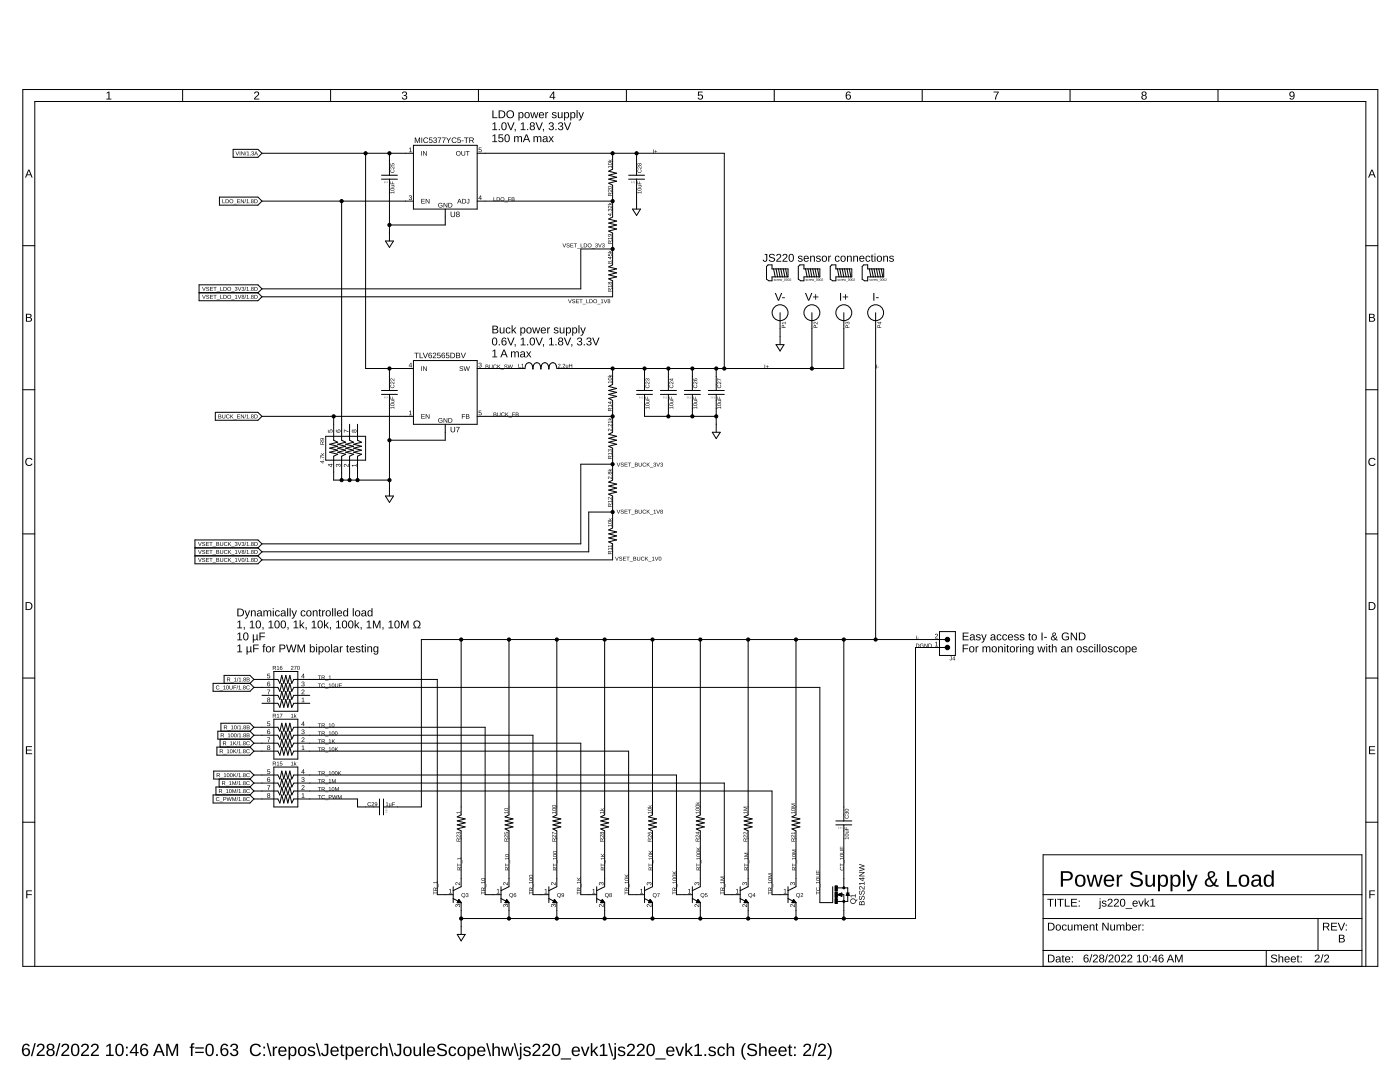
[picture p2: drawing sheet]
<svg xmlns="http://www.w3.org/2000/svg" width="279mm" height="216mm" viewBox="0 0 279 216" stroke-linecap="round" stroke-linejoin="round" font-family="sans-serif">
<g fill="#000">
<path d="M21.3 18.5l.5-.2v1.4h.4v.2h-1v-.2h.4v-1.2l-.3 .2zM50.9 18.4a.54 .54 0 0 1 .8 .2 .54 .54 0 0 1-.5 .7l-.3 .4h.8v.2h-1l.1-.3 .4-.4a.34 .34 0 0 0 .3-.5 .34 .34 0 0 0-.6-.1l-.2 .1zM80.4 18.4a.46 .46 0 0 1 .7-.1 .46 .46 0 0 1-.2 .7 .43 .43 0 0 1 .4 .6 .43 .43 0 0 1-.6 .3 .49 .49 0 0 1-.5-.4l.2-.1a.32 .32 0 0 0 .4 .3 .32 .32 0 0 0 .2-.5l-.4-.1v-.1a.31 .31 0 0 0 .4-.2 .31 .31 0 0 0-.2-.4 .31 .31 0 0 0-.4 .3h-.2zM139.3 18.3h.9v.1h-.7v.5a.54 .54 0 0 1 .7 .3 .54 .54 0 0 1-.3 .7 .54 .54 0 0 1-.7-.4h.2a.35 .35 0 0 0 .5 .1 .35 .35 0 0 0 .1-.5 .35 .35 0 0 0-.5 0h-.2zM198.3 18.3h1l-.5 1.6h-.2v-.5l.5-1h-.8zM81.7 29.6l.3-.2v.9l.2 .1h-.6l.3-.1v-.7l-.2 .1zM81.7 39a.27 .27 0 0 1 .4 0 .27 .27 0 0 1-.1 .4 .25 .25 0 0 1 .2 .3 .25 .25 0 0 1-.3 .2l-.3-.2 .3 .1a.17 .17 0 0 0 .2-.2 .17 .17 0 0 0-.2-.1l-.1-.1a.18 .18 0 0 0 .3-.1 .18 .18 0 0 0-.2-.2 .18 .18 0 0 0-.2 .1h-.1zM95.6 29.4h.5l-.4 .1-.1 .3a.31 .31 0 0 1 .5 .2 .31 .31 0 0 1-.2 .4 .31 .31 0 0 1-.4-.2l.3 .1a.24 .24 0 0 0 .1-.4 .24 .24 0 0 0-.4 0zM95.6 72.4a.27 .27 0 0 1 .4 0 .27 .27 0 0 1-.1 .4 .25 .25 0 0 1 .2 .3 .25 .25 0 0 1-.3 .2l-.3-.2 .3 .1a.17 .17 0 0 0 .2-.2 .17 .17 0 0 0-.2-.1l-.1-.1a.18 .18 0 0 0 .3-.1 .18 .18 0 0 0-.2-.2 .18 .18 0 0 0-.2 .1h-.1zM5.2 91.6a.79 .79 0 0 1 1.3 .1l-.2 .1a.58 .58 0 0 0-.9 0 .58 .58 0 0 0 .1 .8 .58 .58 0 0 0 .8-.1l.2 .1a.81 .81 0 0 1-1.2 .2 .81 .81 0 0 1-.1-1.2zM65.4 85.8l.1 .4h.3a.31 .31 0 0 1 .2-.5 .31 .31 0 0 1 .4 .2 .31 .31 0 0 1-.2 .4l.1-.3a.24 .24 0 0 0-.4-.1 .24 .24 0 0 0 0 .4h-.5zM67.1 92.7l.2-.1 .2 .2a.25 .25 0 0 1 .3-.3 .25 .25 0 0 1 .2 .4l-.3 .3 .2-.3a.17 .17 0 0 0-.2-.2 .17 .17 0 0 0-.2 .2l-.1 .1a.18 .18 0 0 0 0-.3 .18 .18 0 0 0-.3 .1 .18 .18 0 0 0 .2 .3v.1l-.3-.2z"/>
<path d="M68.6 85.7l.9 .3v.1l-.8-.3-.1 .5zM68.7 92.6a.65 .65 0 0 1 .7 .4l.1-.4v.6l-.5-.5a.17 .17 0 0 0-.3 .1 .17 .17 0 0 0 .2 .2v.2l-.3-.2zM70.2 92.8h.8l.1-.2v.5l-.1-.2h-.7l.2 .2h-.1zM81.7 82.1l.3-.2v.9l.2 .1h-.6l.3-.1v-.8l-.2 .2zM95.6 81.9h.5l-.4 .1-.1 .3a.31 .31 0 0 1 .5 .2 .31 .31 0 0 1-.2 .4 .31 .31 0 0 1-.4-.3l.3 .2a.24 .24 0 0 0 .1-.4 .24 .24 0 0 0-.4 0zM273.3 91.6a.79 .79 0 0 1 1.2 .1l-.2 .1a.58 .58 0 0 0-.9 0 .58 .58 0 0 0 .1 .8 .58 .58 0 0 0 .9-.1l.1 .1a.81 .81 0 0 1-1.2 .2 .81 .81 0 0 1 0-1.2zM53.3 137.6h.6l-.3 .9h-.1v-.2l.3-.6zM53.4 134.4h.5l-.4 .1v.3a.31 .31 0 0 1 .4 .2 .31 .31 0 0 1-.2 .4 .31 .31 0 0 1-.4-.3l.3 .2a.24 .24 0 0 0 .1-.4 .24 .24 0 0 0-.4 0zM60.3 137.7a.33 .33 0 0 1 .5 .2 .33 .33 0 0 1-.4 .4l-.1 .1 .5 .1h-.6l.4-.6a.17 .17 0 0 0-.1-.2 .17 .17 0 0 0-.2 .1h-.1zM60.3 136.1a.27 .27 0 0 1 .4 0 .27 .27 0 0 1-.1 .4 .25 .25 0 0 1 .2 .3 .25 .25 0 0 1-.3 .1l-.3-.2 .3 .2a.17 .17 0 0 0 .2-.2 .18 .18 0 0 0-.3-.2v-.1a.18 .18 0 0 0 .2-.1 .18 .18 0 0 0-.1-.2 .18 .18 0 0 0-.2 .2l-.1-.1zM82.7 124a.74 .74 0 0 1 1.1 .1 .74 .74 0 0 1-.3 1.1h.4v.2h-.6v-.3a.55 .55 0 0 0 .4-.8 .55 .55 0 0 0-1 0v.4l.4 .4v.3h-.6v-.2h.5a.78 .78 0 0 1-.3-1.2zM186.7 126.5a.33 .33 0 0 1 .5 .2 .33 .33 0 0 1-.4 .4l-.1 .2 .5 .1h-.6l.4-.6a.17 .17 0 0 0-.1-.2 .17 .17 0 0 0-.2 .1h-.1z"/>
<path d="M186.7 128.2l.3-.1v.8l.2 .1h-.6l.3-.1v-.7l-.2 .1zM5.2 148.9h1.2v.2h-1v.5h.9v.2h-.9v.5h1v.2h-1.2zM53.3 156.7h.6l-.3 .9h-.1v-.2l.3-.6zM53.3 147.2h.6l-.3 .9h-.1v-.2l.3-.6zM53.4 153.5h.5l-.4 .1v.3a.31 .31 0 0 1 .4 .1 .31 .31 0 0 1-.2 .5 .31 .31 0 0 1-.4-.3l.3 .1a.24 .24 0 0 0 .1-.3 .24 .24 0 0 0-.4 0zM53.4 144h.5l-.4 .1v.3a.31 .31 0 0 1 .4 .1 .31 .31 0 0 1-.2 .4 .31 .31 0 0 1-.4-.2l.3 .1a.24 .24 0 0 0 .1-.4 .24 .24 0 0 0-.4 .1zM60.3 156.7a.33 .33 0 0 1 .5 .3 .33 .33 0 0 1-.4 .4l-.1 .1 .5 .1h-.6l.4-.6a.17 .17 0 0 0-.1-.2 .17 .17 0 0 0-.2 .1h-.1zM60.3 147.2a.33 .33 0 0 1 .5 .2 .33 .33 0 0 1-.4 .4l-.1 .2 .5 .1h-.6l.4-.6a.17 .17 0 0 0-.1-.3 .17 .17 0 0 0-.2 .2h-.1zM60.2 139.3l.4-.1v.8l.2 .1h-.6l.2-.1v-.7l-.2 .2zM60.2 158.4l.4-.1v.8l.2 .1h-.6l.2-.1v-.7l-.2 .1zM60.2 148.9l.4-.2v.9l.2 .1h-.6l.2-.1v-.7l-.2 .1zM60.3 155.2a.27 .27 0 0 1 .4-.1 .27 .27 0 0 1-.1 .5 .25 .25 0 0 1 .2 .2 .25 .25 0 0 1-.3 .2l-.3-.2 .3 .1a.17 .17 0 0 0 .2-.1 .18 .18 0 0 0-.3-.2v-.1a.18 .18 0 0 0 .2-.1 .18 .18 0 0 0-.1-.2 .18 .18 0 0 0-.2 .1h-.1z"/>
<path d="M60.3 145.6a.27 .27 0 0 1 .4 0 .27 .27 0 0 1-.1 .4 .25 .25 0 0 1 .2 .3 .25 .25 0 0 1-.3 .2l-.3-.3 .3 .2a.17 .17 0 0 0 .2-.2 .17 .17 0 0 0-.3-.1v-.1a.18 .18 0 0 0 .2-.1 .18 .18 0 0 0-.1-.3 .18 .18 0 0 0-.2 .2h-.1zM273.2 148.9h1.2v.2h-1v.5h.9v.2h-.9v.5h1.1v.2h-1.3zM5.2 177.7h1.2v.1h-1v.6h.9v.2h-.9v.7h-.2zM89.6 177.5l.3-.1v.8l.3 .1h-.6l.2-.1v-.7l-.2 .1zM91 176.1a.65 .65 0 0 1 .7 .4l.1-.5v.6l-.6-.4a.17 .17 0 0 0-.2 .1 .17 .17 0 0 0 .1 .2v.1l-.2-.2zM91.1 162.1h.7l.1-.2v.5l-.1-.2h-.6v.1zM99.2 177.5l.3-.1v.8l.2 .1h-.6l.3-.1v-.7l-.2 .1zM100.5 176.1a.65 .65 0 0 1 .8 .4l.1-.5v.6l-.6-.4a.17 .17 0 0 0-.3 .1 .17 .17 0 0 0 .2 .2v.1l-.3-.2zM108.7 177.5l.3-.1v.8l.3 .1h-.6l.2-.1v-.7l-.2 .1zM110 176.1a.65 .65 0 0 1 .8 .4l.1-.5v.6l-.6-.4a.17 .17 0 0 0-.2 .1 .17 .17 0 0 0 .1 .2v.1l-.2-.2zM118.2 177.5l.4-.1v.8l.2 .1h-.6l.3-.1v-.7l-.3 .1zM119.6 176.1h.2l.2 .1a.25 .25 0 0 1 .3-.2 .25 .25 0 0 1 .2 .3l-.3 .3 .2-.3a.17 .17 0 0 0-.2-.2 .18 .18 0 0 0-.2 .3h-.1a.18 .18 0 0 0-.1-.2 .18 .18 0 0 0-.2 .1 .18 .18 0 0 0 .2 .2v.1l-.3-.2z"/>
<path d="M127.8 177.5l.3-.1v.8l.2 .1h-.5l.2-.1v-.7l-.2 .1zM129.1 176.1h.3l.1 .1a.25 .25 0 0 1 .3-.2 .25 .25 0 0 1 .2 .3l-.2 .3 .1-.3a.17 .17 0 0 0-.2-.2 .17 .17 0 0 0-.1 .3h-.1a.18 .18 0 0 0-.1-.2 .18 .18 0 0 0-.2 .1 .18 .18 0 0 0 .1 .2v.1l-.2-.2zM137.3 177.5l.4-.1v.8l.2 .1h-.6l.2-.1v-.7l-.2 .1zM138.7 176.1h.2l.2 .1a.25 .25 0 0 1 .3-.2 .25 .25 0 0 1 .2 .3l-.3 .3 .2-.3a.17 .17 0 0 0-.2-.2 .18 .18 0 0 0-.2 .3h-.1a.18 .18 0 0 0-.1-.2 .18 .18 0 0 0-.2 .1 .18 .18 0 0 0 .2 .2l-.1 .1-.2-.2zM146.9 177.5l.3-.1v.8l.2 .1h-.5l.2-.1v-.7l-.2 .1zM148.2 176.1h.3l.1 .1a.25 .25 0 0 1 .3-.2 .25 .25 0 0 1 .2 .3l-.2 .3 .1-.3a.17 .17 0 0 0-.2-.2 .17 .17 0 0 0-.1 .3h-.1a.18 .18 0 0 0-.1-.2 .18 .18 0 0 0-.3 .1 .18 .18 0 0 0 .2 .2v.1l-.2-.2zM156.4 177.5l.4-.1v.8l.2 .1h-.6l.2-.1v-.7l-.2 .1zM157.8 176.1h.2l.2 .1a.25 .25 0 0 1 .3-.2 .25 .25 0 0 1 .1 .3l-.2 .3 .1-.3a.17 .17 0 0 0-.1-.2 .18 .18 0 0 0-.2 .3h-.1a.18 .18 0 0 0-.1-.2 .18 .18 0 0 0-.2 .1 .18 .18 0 0 0 .1 .2v.1l-.2-.2zM273.3 177.7h1.1v.1h-.9v.6h.9v.2h-.9v.7h-.2zM91 180.5l.2-.1 .1 .2a.25 .25 0 0 1 .3-.2 .25 .25 0 0 1 .2 .3l-.2 .3 .1-.3a.17 .17 0 0 0-.2-.2 .17 .17 0 0 0-.1 .2l-.1 .1a.18 .18 0 0 0-.1-.3 .18 .18 0 0 0-.2 .2 .18 .18 0 0 0 .1 .2v.1l-.2-.2zM100.5 180.5l.3-.1 .1 .2a.25 .25 0 0 1 .3-.2 .25 .25 0 0 1 .2 .3l-.3 .3 .2-.3a.17 .17 0 0 0-.2-.2 .17 .17 0 0 0-.2 .2l-.1 .1a.18 .18 0 0 0 0-.3 .18 .18 0 0 0-.3 .2 .18 .18 0 0 0 .2 .2v.1l-.3-.2zM110 180.5l.3-.1 .1 .2a.25 .25 0 0 1 .3-.2 .25 .25 0 0 1 .2 .3l-.2 .3 .1-.3a.17 .17 0 0 0-.2-.2 .17 .17 0 0 0-.1 .2l-.1 .1a.18 .18 0 0 0-.1-.3 .18 .18 0 0 0-.2 .2 .18 .18 0 0 0 .1 .2v.1l-.2-.2z"/>
<path d="M119.6 180.5a.65 .65 0 0 1 .8 .4l.1-.5v.6l-.6-.4a.17 .17 0 0 0-.3 0 .18 .18 0 0 0 .2 .3v.1l-.3-.2zM129.1 180.5a.65 .65 0 0 1 .8 .4l.1-.5v.6l-.6-.4a.17 .17 0 0 0-.2 0 .17 .17 0 0 0 .1 .3v.1l-.2-.2zM138.7 180.5a.65 .65 0 0 1 .7 .4l.1-.5v.6l-.5-.4a.17 .17 0 0 0-.3 0 .18 .18 0 0 0 .2 .3v.1l-.3-.2zM148.2 180.5a.65 .65 0 0 1 .8 .4l.1-.5v.6l-.6-.4a.17 .17 0 0 0-.2 0 .17 .17 0 0 0 .1 .3v.1l-.2-.2zM157.8 180.5a.65 .65 0 0 1 .7 .4l.1-.5v.6l-.5-.4a.17 .17 0 0 0-.3 0 .18 .18 0 0 0 .2 .3l-.1 .1-.2-.2z"/>
<path d="M110.4 18.3h.2v1h.2v.2h-.2v.4h-.2v-.4h-.7zM110.4 18.5l-.5 .8h.5z"/>
<path d="M169 18.3h.2a.46 .46 0 0 1 .6 .3l-.6-.1-.2 .5a.51 .51 0 0 1 .7 .1 .51 .51 0 0 1-.2 .8 .51 .51 0 0 1-.7-.4v-.7zM168.9 19.3a.35 .35 0 0 0 .7 0 .35 .35 0 0 0-.7 0z"/>
<path d="M228 18.4a.47 .47 0 0 1 .6-.1 .47 .47 0 0 1 .1 .7h-.2a.48 .48 0 0 1 .3 .7 .48 .48 0 0 1-.7 .2 .43 .43 0 0 1-.3-.5 .43 .43 0 0 1 .3-.4l-.3-.2zM228 18.7a.3 .3 0 0 0 .6 0 .3 .3 0 0 0-.6 0zM228 19.4a.35 .35 0 0 0 .7 0 .35 .35 0 0 0-.7 0z"/>
<path d="M257.4 18.4a.58 .58 0 0 1 .8 0 .58 .58 0 0 1 .2 .6 .58 .58 0 0 1-.3 .8 .58 .58 0 0 1-.8-.2l.7 .1 .2-.6a.51 .51 0 0 1-.8 .1 .51 .51 0 0 1 0-.8zM257.4 18.8a.4 .4 0 0 0 .8 0 .4 .4 0 0 0-.8 0z"/>
<path d="M5.6 33.8h.3l.6 1.6h-.2l-.2-.4h-.7l-.2 .4h-.2zM5.8 34l-.3 .8h.6z"/>
<path d="M47 30.2l.4 .7 .3-.7-.3 .8zM47.8 30.2h.1v.8h-.1zM48.1 30.2l.6 .7 .1-.7v.8l-.6-.7-.1 .7zM49.1 30.2l-.2 .8zM49.3 30.3l.3-.1v.7l.1 .1h-.4l.2-.1v-.6zM49.9 30.9l.1 .1zM50.2 30.3a.22 .22 0 0 1 .4 0 .22 .22 0 0 1-.1 .3 .21 .21 0 0 1 .2 .2 .21 .21 0 0 1-.3 .2l-.3-.2 .4 .1 .1-.2-.3-.1 .2-.2h-.3zM51 30.2h.2l.3 .8-.2-.2h-.4l-.2 .2zM51.1 30.3l-.1 .4h.3z"/>
<path d="M76.6 36.4l.2 .2zM76.6 36.3l.2 .1zM76.6 36.2l.2 .1z"/>
<path d="M77 36.5l.1 .1zM77 36.4a.07 .07 0 0 1 .1 0 .07 .07 0 0 1-.1 0zM77 36.4h.1zM77 36.2a.05 .05 0 0 1 .1 0 .05 .05 0 0 1-.1 0zM77 36.2l.1 .1z"/>
<path d="M77.3 36.5h.1zM77.3 36.4a.07 .07 0 0 1 .1 0 .07 .07 0 0 1-.1 0zM77.3 36.3l.1 .1zM77.3 36.2h.1l-.1 .1 .1-.1z"/>
<path d="M78 33.9l.1-.1a.34 .34 0 0 0 0 .5 .34 .34 0 0 0 .5 0 .34 .34 0 0 0-.1-.5 .4 .4 0 0 1 .1 .6 .4 .4 0 0 1-.6 0 .4 .4 0 0 1 0-.5zM78 33.3l.2-.1 .4 .4 .1-.4-.1 .5a.42 .42 0 0 0-.6-.3l.1 .3-.2-.2zM77.9 32.6l.1 .3 .2 .1a.26 .26 0 0 1 .2-.4 .26 .26 0 0 1 .3 .1 .26 .26 0 0 1-.2 .4l.1-.3a.2 .2 0 0 0-.3-.1 .2 .2 0 0 0 0 .4l-.4-.1z"/>
<path d="M77.9 38.3h.7l.1-.2v.5l-.1-.2h-.6v.2zM78 37.6l.5-.1 .2 .2a.35 .35 0 0 1-.4 .3 .35 .35 0 0 1-.3-.4zM78 37.7a.3 .3 0 0 0 .3 .2 .3 .3 0 0 0 .3-.2zM78.1 36.9h.6l-.1 .1a.2 .2 0 0 1 .1 .2 .2 .2 0 0 1-.2 .2h-.4l.5-.2zM77.9 36.2l.1 .4h.3l.1-.4v.4l.3 .2h-.8z"/>
<path d="M82.8 27.4h.2l.3 1 .3-1h.2v1.1h-.1v-.9l-.3 .9-.5-.9v.9h-.1zM84.1 27.4h.2v1.1h-.2zM84.6 27.6l.6-.2 .3 .3h-.2a.4 .4 0 0 0-.6 0 .4 .4 0 0 0 .1 .6 .4 .4 0 0 0 .5-.1l.2 .1a.55 .55 0 0 1-.9 .1 .55 .55 0 0 1 0-.8zM85.7 27.4h.6v.2h-.5v.3a.37 .37 0 0 1 .5 .2 .37 .37 0 0 1-.2 .5 .37 .37 0 0 1-.5-.3l.4 .1a.25 .25 0 0 0 .2-.3 .25 .25 0 0 0-.4-.1h-.2zM86.6 27.5a.31 .31 0 0 1 .5 0 .31 .31 0 0 1-.2 .5 .29 .29 0 0 1 .3 .3 .29 .29 0 0 1-.4 .2h-.2l-.1-.3 .3 .2a.2 .2 0 0 0 .3-.2 .2 .2 0 0 0-.3-.2l-.1-.1a.21 .21 0 0 0 .3-.1 .21 .21 0 0 0-.1-.3 .21 .21 0 0 0-.3 .2h-.1zM87.3 27.4h.8l-.4 1.1h-.2l.1-.3 .3-.6h-.6zM88.2 27.4h.7l-.3 1.1h-.2l.1-.3 .3-.6h-.6zM89 27.4h.2l.3 .6 .4-.6h.1l-.4 .7v.4h-.1v-.4zM90.3 27.6l.5-.2 .3 .3h-.1a.4 .4 0 0 0-.6 0 .4 .4 0 0 0 0 .6 .4 .4 0 0 0 .6-.1l.1 .1a.55 .55 0 0 1-.8 .1 .55 .55 0 0 1 0-.8zM91.3 27.4h.6v.2h-.5v.3a.37 .37 0 0 1 .5 .2 .37 .37 0 0 1-.2 .5 .37 .37 0 0 1-.5-.3l.4 .1a.25 .25 0 0 0 .2-.3 .25 .25 0 0 0-.4-.1h-.1zM92.1 28h.4v.2h-.4zM92.6 27.4h.9v.2h-.4v.9h-.1v-.9h-.4zM93.7 27.4h.5a.31 .31 0 0 1 .3 .3 .31 .31 0 0 1-.2 .4l.3 .4h-.2l-.3-.4h-.3v.4h-.1zM93.8 27.6v.4h.4a.2 .2 0 0 0 .2-.2 .2 .2 0 0 0-.2-.2z"/>
<path d="M84.1 30.1h.1v1h-.1zM84.4 30.1h.2l.5 .8v-.8h.1v1h-.2l-.5-.8 .1 .8h-.2z"/>
<path d="M91 30.6a.47 .47 0 0 1 .9 0 .47 .47 0 0 1-.9 0zM91.1 30.6a.35 .35 0 0 0 .7 0 .35 .35 0 0 0-.7 0zM92.1 30.1h.1v.6a.25 .25 0 0 0 .3 .3 .25 .25 0 0 0 .2-.3v-.6h.1v.6a.38 .38 0 0 1-.3 .4 .38 .38 0 0 1-.4-.4zM93 30.1h.7l-.3 .1v.9h-.1v-.9z"/>
<path d="M95.9 39h.1v.6h.1l-.1 .3-.1-.2h-.4zM95.9 39.1l-.3 .5h.3z"/>
<path d="M98.3 24.7l.5-.3v1.4h.4v.2h-.9v-.2h.4v-1.2l-.4 .3zM99.5 25.7h.3v.3h-.3zM100.3 24.5a.58 .58 0 0 1 .7 0 .58 .58 0 0 1 .1 .7 .58 .58 0 0 1-.5 .8 .58 .58 0 0 1-.6-.8zM100.4 24.6a.87 .87 0 0 0 .2 1.2 .77 .77 0 0 0 0-1.2zM101.2 24.4h.2l.6 1.4 .5-1.4h.2l-.6 1.6h-.3zM102.7 25.7h.2l-.1 .6h-.1zM104 24.7l.5-.3v1.4h.4v.2h-1v-.2h.4v-1.2l-.3 .3zM105.2 25.7h.2v.3h-.2zM105.9 24.5a.45 .45 0 0 1 .7 0 .45 .45 0 0 1-.1 .7 .46 .46 0 0 1 .2 .6 .46 .46 0 0 1-.7 .2 .41 .41 0 0 1-.3-.4 .41 .41 0 0 1 .3-.4l-.2-.3zM105.9 24.8a.3 .3 0 0 0 .6 0 .3 .3 0 0 0-.6 0zM105.9 25.5a.35 .35 0 0 0 .7 0 .35 .35 0 0 0-.7 0zM106.9 24.4h.2l.5 1.4 .5-1.4h.2l-.6 1.6h-.2zM108.4 25.7h.2l-.1 .6h-.1zM109.7 24.5a.45 .45 0 0 1 .7 0 .45 .45 0 0 1-.2 .7 .41 .41 0 0 1 .3 .5 .41 .41 0 0 1-.5 .3l-.5-.2v-.2h.2a.31 .31 0 0 0 .4 .2 .31 .31 0 0 0 .1-.5h-.3v-.2a.3 .3 0 0 0 .4-.1 .3 .3 0 0 0-.2-.5 .3 .3 0 0 0-.4 .3h-.2zM110.8 25.7h.3v.3h-.3zM111.5 24.5a.45 .45 0 0 1 .8 0 .45 .45 0 0 1-.3 .7 .41 .41 0 0 1 .4 .5 .41 .41 0 0 1-.5 .3l-.5-.2v-.2h.2a.31 .31 0 0 0 .4 .2 .31 .31 0 0 0 .1-.5h-.4v-.2a.3 .3 0 0 0 .5-.1 .3 .3 0 0 0-.3-.5 .3 .3 0 0 0-.3 .3h-.2zM112.5 24.4h.2l.6 1.4 .5-1.4h.2l-.6 1.6h-.2z"/>
<path d="M98.3 27.1l.5-.3v1.4h.4v.2h-.9v-.2h.4v-1.2l-.4 .3zM99.5 26.8h.9v.2h-.7v.5a.53 .53 0 0 1 .7 .2 .53 .53 0 0 1-.3 .7 .53 .53 0 0 1-.7-.4h.2a.34 .34 0 0 0 .5 .1 .34 .34 0 0 0 .1-.5 .34 .34 0 0 0-.5 0h-.2zM100.9 26.9a.58 .58 0 0 1 .7 0 .58 .58 0 0 1 .1 .7 .58 .58 0 0 1-.5 .8 .58 .58 0 0 1-.5-.8zM101.1 27a.87 .87 0 0 0 .1 1.2 .77 .77 0 0 0 0-1.2zM102.6 27.2h.2v.2a.37 .37 0 0 1 .3-.2 .37 .37 0 0 1 .4 .2 .37 .37 0 0 1 .4-.2 .37 .37 0 0 1 .3 .4v.8h-.2v-.9l-.2-.2-.3 .2v.9h-.2v-.9l-.3-.2-.2 .2v.9h-.2zM105 26.8h.2l.6 1.6h-.2l-.2-.5h-.7l-.2 .5h-.2zM105.1 27l-.3 .7h.6zM106.5 27.2h.2v.2a.37 .37 0 0 1 .3-.2 .37 .37 0 0 1 .3 .2 .37 .37 0 0 1 .5-.2 .37 .37 0 0 1 .2 .4v.8h-.2v-.9l-.2-.2-.2 .2v.9h-.2l-.1-.9-.3-.2-.1 .2v.9h-.2zM108.4 27.3l.4-.1 .3 .1 .2 .8 .1 .3h-.2l-.1-.3a.39 .39 0 0 1-.7 .2 .39 .39 0 0 1 .2-.6l.5-.1a.27 .27 0 0 0-.2-.3 .27 .27 0 0 0-.4 .2h-.2zM108.5 28a.3 .3 0 0 0 .6 0 .3 .3 0 0 0-.6 0zM109.5 27.2h.2l.3 .4 .3-.4h.2l-.4 .5 .4 .7h-.2l-.3-.5-.3 .5h-.2l.4-.6z"/>
<path d="M98.3 22h.2v1.4h.8v.2h-1zM99.5 22h.5a.77 .77 0 0 1 .8 .8 .77 .77 0 0 1-.7 .8h-.6zM99.7 22.2v1.2a.66 .66 0 0 0 .9-.6 .66 .66 0 0 0-.9-.6zM101 22.8a.8 .8 0 0 1 1.6 0 .8 .8 0 0 1-1.6 0zM101.4 22.3a.62 .62 0 0 0 .2 1.1 .62 .62 0 0 0 .9-.6 .62 .62 0 0 0-.8-.6zM103.5 22.4h.2v.2a.45 .45 0 0 1 .6-.2 .45 .45 0 0 1 .2 .6l-.1 .3a.44 .44 0 0 1-.6 .2l-.1-.1v.6h-.2zM103.8 22.6a.44 .44 0 0 0-.1 .5 .44 .44 0 0 0 .5 .2v-.7zM104.8 22.5a.58 .58 0 0 1 .8 .1 .58 .58 0 0 1-.1 .8 .58 .58 0 0 1-.8-.1zM104.9 22.6v.6l.1 .2a.44 .44 0 0 0 .5-.4 .44 .44 0 0 0-.5-.5zM105.8 22.4h.2l.3 1 .2-1h.2l.3 1 .3-1h.1l-.3 1.2h-.2l-.3-1-.2 1h-.3zM107.7 22.5a.54 .54 0 0 1 .6-.1 .54 .54 0 0 1 .3 .6h-.9a.35 .35 0 0 0 .3 .4 .35 .35 0 0 0 .4-.1h.2a.6 .6 0 0 1-.9 .1 .6 .6 0 0 1 0-.9zM107.8 22.6l-.1 .3h.7l-.2-.4zM108.8 22.4h.2v.2l.1-.2h.3v.2h-.2l-.1 .2-.1 .8h-.2zM110.3 22.5l.5-.1 .3 .3h-.2a.25 .25 0 0 0-.3-.2 .25 .25 0 0 0-.2 .3l.5 .2a.32 .32 0 0 1 .2 .3 .32 .32 0 0 1-.3 .3l-.5-.1-.2-.2h.2a.29 .29 0 0 0 .3 .2 .29 .29 0 0 0 .3-.3l-.2-.1a.39 .39 0 0 1-.4-.2 .39 .39 0 0 1 0-.4zM111.3 22.4h.2v.7a.29 .29 0 0 0 .3 .4 .29 .29 0 0 0 .3-.4v-.7h.2v1.2h-.2v-.2a.4 .4 0 0 1-.5 .2 .4 .4 0 0 1-.3-.4zM112.6 22.4h.2v.2a.45 .45 0 0 1 .6-.2 .45 .45 0 0 1 .2 .6l-.1 .3a.44 .44 0 0 1-.6 .2l-.1-.1v.6h-.2zM112.9 22.6a.44 .44 0 0 0-.1 .5 .44 .44 0 0 0 .5 .2v-.7zM113.8 22.4h.2v.2a.45 .45 0 0 1 .6-.2 .45 .45 0 0 1 .2 .6v.3a.44 .44 0 0 1-.7 .2l-.1-.1v.6h-.2zM114.2 22.6a.44 .44 0 0 0-.2 .5 .44 .44 0 0 0 .6 .2v-.7zM115.1 22h.2v1.6h-.2zM115.4 22.4h.2l.4 1 .3-1h.2l-.4 1.2a.48 .48 0 0 1-.6 .4l.4-.4z"/>
<path d="M121.4 38.5l.2-.1 .2 .2 .3-.2-.3 .3v.3l.3 .1h-.8zM121.5 38.6l-.1 .4h.3v-.4zM121.4 37.9l.2-.1 .4 .4 .1-.4-.1 .5a.42 .42 0 0 0-.6-.3l.1 .3-.2-.2zM121.4 37.2h.5l.2 .1a.35 .35 0 0 1-.4 .4 .35 .35 0 0 1-.3-.5zM121.4 37.3a.3 .3 0 0 0 .3 .3 .3 .3 0 0 0 .3-.3z"/>
<path d="M121.3 33.2h.7l.1-.2v.5l-.1-.2h-.6l.1 .2zM121.4 32.5l.5-.1 .2 .2a.35 .35 0 0 1-.4 .3 .35 .35 0 0 1-.3-.4zM121.4 32.6a.3 .3 0 0 0 .3 .2 .3 .3 0 0 0 .3-.2zM121.5 31.8l.3 .3 .3-.3-.3 .3 .3 .2h-.8l.5-.1z"/>
<path d="M125.9 36.4l.2 .2zM125.9 36.3l.2 .1zM126 36.2l.1 .1z"/>
<path d="M126.3 36.5l.1 .1zM126.3 36.4a.07 .07 0 0 1 .1 0 .07 .07 0 0 1-.1 0zM126.3 36.4h.1zM126.3 36.2a.05 .05 0 0 1 .1 0 .05 .05 0 0 1-.1 0zM126.3 36.2l.1 .1zM126.3 36.3a.05 .05 0 0 1 .1 0 .05 .05 0 0 1-.1 0z"/>
<path d="M126.6 36.5l.1 .1zM126.6 36.3l.1 .1zM126.6 36.2h.1l-.1 .1 .1-.1z"/>
<path d="M127.3 33.9l.1-.1a.34 .34 0 0 0 0 .5 .34 .34 0 0 0 .5 0 .34 .34 0 0 0-.1-.5 .4 .4 0 0 1 .1 .6 .4 .4 0 0 1-.6 0 .4 .4 0 0 1 0-.5zM127.3 33.3l.2-.1 .4 .4 .1-.4-.1 .5a.42 .42 0 0 0-.6-.3l.1 .3-.2-.2zM127.3 32.6h.2l.1 .1a.22 .22 0 0 1 .3-.1 .22 .22 0 0 1 0 .4 .22 .22 0 0 1-.3-.1 .22 .22 0 0 1-.4 .1 .22 .22 0 0 1 .1-.4zM127.3 32.8a.15 .15 0 0 0 .3 0 .15 .15 0 0 0-.3 0zM127.6 32.8a.2 .2 0 0 0 .4 0 .2 .2 0 0 0-.4 0z"/>
<path d="M127.2 38.3h.7l.1-.2v.5l-.1-.2h-.6l.1 .2zM127.3 37.6l.5-.1 .2 .2a.35 .35 0 0 1-.4 .3 .35 .35 0 0 1-.3-.4zM127.3 37.7a.3 .3 0 0 0 .3 .2 .3 .3 0 0 0 .3-.2zM127.4 36.9h.6l-.1 .1a.2 .2 0 0 1 .1 .2 .2 .2 0 0 1-.2 .2h-.4l.5-.2zM127.2 36.2l.1 .4h.3l.1-.4v.4l.3 .2h-.8z"/>
<path d="M130.3 29.8h.1v.8h-.1zM130.8 29.9l.1 .3h.2l-.2 .1v.2l-.1-.2h-.2l.2-.1z"/>
<path d="M273.7 33.8h.2l.7 1.6h-.3l-.1-.4h-.8l-.1 .4h-.3zM273.8 34l-.3 .8h.6z"/>
<path d="M40.3 57.3l.4 .6 .4-.6-.3 .7zM41.2 57.3h.4l.1 .1-.3-.1a.28 .28 0 0 0 0 .3 .28 .28 0 0 0 .3 .1h.1a.32 .32 0 0 1-.2 .4 .32 .32 0 0 1-.4-.1l-.1-.2 .2 .1a.19 .19 0 0 0 .2 .1 .19 .19 0 0 0 .1-.3l-.4-.1zM41.9 57.3h.6h-.5v.3h.5l-.5 .1v.2l.5 .1h-.6zM42.6 57.3h.6h-.2v.7h-.1v-.7zM43.2 58.2l.7 .1zM44 57.3h.1v.6l.4 .1h-.5zM44.6 57.3h.2a.39 .39 0 0 1 .5 .3 .39 .39 0 0 1-.4 .4h-.3zM44.7 57.3v.7a.33 .33 0 0 0 .5-.4 .33 .33 0 0 0-.5-.3zM45.3 57.6a.4 .4 0 0 1 .8 0 .4 .4 0 0 1-.8 0zM45.4 57.6a.3 .3 0 0 0 .6 0 .3 .3 0 0 0-.6 0zM46.2 58.2l.6 .1zM46.9 57.3a.22 .22 0 0 1 .4 0 .22 .22 0 0 1-.1 .3 .21 .21 0 0 1 .2 .3 .21 .21 0 0 1-.3 .1l-.3-.2 .4 .1 .1-.1-.3-.2 .2-.2-.3 .1zM47.4 57.3l.4 .6 .4-.6-.3 .7zM48.3 57.3a.22 .22 0 0 1 .4 0 .22 .22 0 0 1-.1 .3 .21 .21 0 0 1 .2 .3 .21 .21 0 0 1-.3 .1l-.3-.2 .4 .1v-.1l-.2-.2 .2-.2-.4 .1zM49 57.2l-.2 .8zM49.2 57.4l.3-.1v.7h.2h-.5h.2v-.6zM49.8 57.9l.1 .1zM50.2 57.3a.22 .22 0 0 1 .3 0 .22 .22 0 0 1 0 .3 .22 .22 0 0 1 0 .4 .22 .22 0 0 1-.3 0 .22 .22 0 0 1 .1-.4zM50.2 57.5a.15 .15 0 0 0 .3 0 .15 .15 0 0 0-.3 0zM50.2 57.8a.16 .16 0 0 0 .3 0 .16 .16 0 0 0-.3 0zM50.8 57.3h.2a.39 .39 0 0 1 .4 .3 .39 .39 0 0 1-.3 .4h-.3zM50.9 57.3v.7a.33 .33 0 0 0 .4-.4 .33 .33 0 0 0-.4-.3z"/>
<path d="M40.3 58.9l.4 .6 .4-.6-.3 .7zM41.2 58.9h.4l.1 .1-.3-.1a.28 .28 0 0 0 0 .3 .28 .28 0 0 0 .3 .1h.1a.32 .32 0 0 1-.2 .4 .32 .32 0 0 1-.4-.2l-.1-.1 .2 .1a.19 .19 0 0 0 .2 .1 .19 .19 0 0 0 .1-.3l-.4-.1zM41.9 58.9h.6h-.5v.3h.5l-.5 .1v.2l.5 .1h-.6zM42.6 58.9h.6h-.2v.7h-.1v-.7zM43.2 59.8h.7zM44 58.9h.1v.6l.4 .1h-.5zM44.6 58.9h.2a.39 .39 0 0 1 .5 .3 .39 .39 0 0 1-.4 .4h-.3zM44.7 58.9v.6a.33 .33 0 0 0 .5-.3 .33 .33 0 0 0-.5-.3zM45.3 59.2a.4 .4 0 0 1 .8 0 .4 .4 0 0 1-.8 0zM45.4 59.2a.3 .3 0 0 0 .6 0 .3 .3 0 0 0-.6 0zM46.2 59.8h.6zM46.9 59l.3-.1v.6l.2 .1h-.5l.2-.1v-.6zM47.4 58.9l.4 .6 .4-.6-.3 .7zM48.3 58.9a.22 .22 0 0 1 .4 0 .22 .22 0 0 1-.1 .3 .22 .22 0 0 1 .1 .4 .22 .22 0 0 1-.4 0 .22 .22 0 0 1 .1-.4zM48.3 59a.15 .15 0 0 0 .3 0 .15 .15 0 0 0-.3 0zM48.3 59.4a.2 .2 0 0 0 .4 0 .2 .2 0 0 0-.4 0zM49 58.8l-.2 .8zM49.2 59l.3-.1v.6l.2 .1h-.5l.2-.1v-.6zM49.8 59.5l.1 .1zM50.2 58.9a.22 .22 0 0 1 .3 0 .22 .22 0 0 1 0 .3 .22 .22 0 0 1 0 .4 .22 .22 0 0 1-.3 0 .22 .22 0 0 1 .1-.4zM50.2 59a.15 .15 0 0 0 .3 0 .15 .15 0 0 0-.3 0zM50.2 59.4a.16 .16 0 0 0 .3 0 .16 .16 0 0 0-.3 0zM50.8 58.9h.2a.39 .39 0 0 1 .4 .3 .39 .39 0 0 1-.3 .4h-.3zM50.9 58.9v.6a.33 .33 0 0 0 .4-.3 .33 .33 0 0 0-.4-.3z"/>
<path d="M44.4 39.8h.1v.7h.4h-.5zM45 39.8h.3a.39 .39 0 0 1 .4 .3 .39 .39 0 0 1-.4 .4h-.3zM45.1 39.8v.7a.33 .33 0 0 0 .5-.3 .33 .33 0 0 0-.5-.4zM45.8 40.2a.4 .4 0 0 1 .8 0 .4 .4 0 0 1-.8 0zM45.9 40.1a.3 .3 0 0 0 .5 0 .3 .3 0 0 0-.5 0zM46.6 40.7l.6 .1zM47.3 39.8h.6l-.5 .1v.2h.5l-.5 .1v.3h.5h-.6zM48.1 39.8l.5 .6 .1-.6v.7l-.5-.6-.1 .6zM49 39.7l-.2 .8zM49.2 39.9l.3-.1v.7h.2h-.5h.2v-.6zM49.8 40.4l.1 .1zM50.2 39.8a.22 .22 0 0 1 .3 0 .22 .22 0 0 1 0 .3 .22 .22 0 0 1 0 .4 .22 .22 0 0 1-.3 0 .22 .22 0 0 1 0-.4zM50.2 40a.15 .15 0 0 0 .3 0 .15 .15 0 0 0-.3 0zM50.2 40.3a.16 .16 0 0 0 .3 0 .16 .16 0 0 0-.3 0zM50.8 39.8h.2a.39 .39 0 0 1 .4 .3 .39 .39 0 0 1-.4 .4h-.2zM50.9 39.8v.7a.33 .33 0 0 0 .4-.3 .33 .33 0 0 0-.4-.4z"/>
<path d="M84.1 39.7h.7v.1h-.6v.3h.5l-.5 .1v.3h.6v.1h-.7zM85 39.7h.1l.5 .8v-.8h.1v.9h-.1l-.5-.8v.8h-.1z"/>
<path d="M87.6 40.6l.4-.1 .3 .2a.44 .44 0 0 0-.7 .2 .32 .32 0 0 0 .2 .4 .32 .32 0 0 0 .4-.3l-.3-.1h.4v.4a.5 .5 0 0 1-.7 0 .5 .5 0 0 1 0-.7zM88.5 40.5h.2l.5 .8v-.8h.1v.9h-.2l-.5-.8v.8h-.1zM89.5 40.5h.3a.46 .46 0 0 1 .5 .4 .46 .46 0 0 1-.5 .5h-.3zM89.6 40.6v.7a.39 .39 0 0 0 .6-.4 .39 .39 0 0 0-.6-.3z"/>
<path d="M89.9 42.2h.2v.7a.3 .3 0 0 0 .3 .3 .3 .3 0 0 0 .3-.3v-.7h.1v.7a.45 .45 0 0 1-.4 .4 .45 .45 0 0 1-.5-.4zM91.1 42.3a.31 .31 0 0 1 .5 0 .31 .31 0 0 1-.1 .4 .31 .31 0 0 1 .1 .5 .31 .31 0 0 1-.5 0 .31 .31 0 0 1 .1-.5l-.1-.1zM91.2 42.5a.2 .2 0 0 0 .4 0 .2 .2 0 0 0-.4 0zM91.2 43a.22 .22 0 0 0 .4 0 .22 .22 0 0 0-.4 0z"/>
<path d="M91.6 39.7h.2l.3 .9-.2-.3h-.4l-.3 .3zM91.7 39.8l-.2 .4h.4zM92.2 39.7h.3a.46 .46 0 0 1 .5 .4 .46 .46 0 0 1-.4 .5h-.4zM92.4 39.8v.7a.39 .39 0 0 0 .5-.4 .39 .39 0 0 0-.5-.3zM93.4 39.7h.3l-.1 .8-.2 .1h-.2l-.1-.2h.1a.15 .15 0 0 0 .2 .1 .15 .15 0 0 0 .1-.2v-.5z"/>
<path d="M98.5 39.4h.1v.6l.4 .1h-.5zM99.1 39.4h.3a.39 .39 0 0 1 .4 .3 .39 .39 0 0 1-.4 .4h-.3zM99.2 39.4v.6a.33 .33 0 0 0 .5-.3 .33 .33 0 0 0-.5-.3zM99.9 39.7a.4 .4 0 0 1 .8 0 .4 .4 0 0 1-.8 0zM100 39.7a.3 .3 0 0 0 .6 0 .3 .3 0 0 0-.6 0zM100.7 40.3l.6 .1zM101.4 39.4h.6h-.5v.3h.5l-.5 .1v.3h-.1zM102.1 39.4h.5v.7h-.5zM102.2 39.4v.3l.3-.1v-.1zM102.2 39.8v.2h.4v-.2z"/>
<path d="M112.2 48.6l.4 .7 .4-.7-.3 .8zM113.2 48.6h.3l.2 .2-.4-.1a.28 .28 0 0 0 .1 .3 .28 .28 0 0 0 .2 0l.1 .1a.32 .32 0 0 1-.2 .3 .32 .32 0 0 1-.4-.1l-.1-.1 .2 .1a.19 .19 0 0 0 .3 0 .19 .19 0 0 0 0-.2l-.4-.2zM113.8 48.6h.6l-.5 .1v.2h.5l-.5 .1v.3l.5 .1h-.6zM114.5 48.6h.6l-.2 .1v.7h-.1v-.7zM115.2 49.5l.6 .1zM115.9 48.6h.1v.7l.4 .1h-.5zM116.5 48.6h.3a.39 .39 0 0 1 .4 .4 .39 .39 0 0 1-.4 .4h-.3zM116.6 48.7v.6a.33 .33 0 0 0 .5-.3 .33 .33 0 0 0-.5-.3zM117.3 49a.4 .4 0 0 1 .8 0 .4 .4 0 0 1-.8 0zM117.3 49a.3 .3 0 0 0 .6 0 .3 .3 0 0 0-.6 0zM118.1 49.5l.6 .1zM118.9 48.6a.22 .22 0 0 1 .3 0 .22 .22 0 0 1-.1 .4 .21 .21 0 0 1 .2 .2 .21 .21 0 0 1-.3 .2l-.2-.2h.4v-.1l-.2-.2 .2-.2-.4 .1zM119.4 48.6l.3 .7 .4-.7-.3 .8zM120.2 48.6a.22 .22 0 0 1 .4 0 .22 .22 0 0 1-.1 .4 .21 .21 0 0 1 .2 .2 .21 .21 0 0 1-.3 .2l-.3-.2h.4l.1-.1-.3-.2 .2-.2-.3 .1z"/>
<path d="M121.4 52.2l.2-.1 .1 .2a.22 .22 0 0 1 .3-.1 .22 .22 0 0 1 0 .4 .22 .22 0 0 1-.3-.1 .22 .22 0 0 1-.4 .1 .22 .22 0 0 1 .1-.4zM121.4 52.4a.15 .15 0 0 0 .3 0 .15 .15 0 0 0-.3 0zM121.7 52.4a.2 .2 0 0 0 .4 0 .2 .2 0 0 0-.4 0zM122 51.9l.1 .1zM121.3 51.3l.6-.1 .2 .2h-.2v.3zM121.4 51.4l.5 .2v-.2zM121.3 50.6l.1 .4h.3a.26 .26 0 0 1 .1-.4 .26 .26 0 0 1 .3 .2 .26 .26 0 0 1-.2 .3l.1-.3a.2 .2 0 0 0-.3-.1 .21 .21 0 0 0 .1 .4l-.5-.1zM121.5 50l.3 .2 .3-.2-.3 .3 .3 .1h-.8l.5-.1z"/>
<path d="M121.3 42.7l.6-.1 .2 .2h-.2v.3zM121.4 42.8l.5 .2v-.2zM122 42.3l.1 .1zM121.4 41.7h.2l.1 .1a.21 .21 0 0 1 .3-.2 .21 .21 0 0 1 .1 .3l-.2 .3 .1-.4h-.2l-.1 .2-.2-.2v.4l-.2-.2zM121.4 41.1h.2l.4 .3 .1-.4-.1 .5a.42 .42 0 0 0-.6-.2l.1 .2-.2-.1zM121.5 40.4l.3 .3 .3-.3-.3 .3 .3 .2h-.8l.5-.1z"/>
<path d="M121.4 48h.2l.2 .2 .3-.3-.3 .4v.2l.3 .1h-.8zM121.5 48.1l-.1 .4h.3v-.4zM121.3 47.5h.7l.1-.2v.5l-.1-.2h-.6l.1 .2zM121.4 46.8a.37 .37 0 0 1 .5-.1 .37 .37 0 0 1 .1 .5v-.3l-.3-.1a.26 .26 0 0 1 0 .4 .26 .26 0 0 1-.3-.1 .26 .26 0 0 1 0-.3zM121.4 47a.2 .2 0 0 0 .4 0 .2 .2 0 0 0-.4 0z"/>
<path d="M121.4 57.6l.2-.1 .2 .2 .3-.2-.3 .3v.3l.3 .1h-.8zM121.5 57.7l-.1 .4h.3v-.4zM121.3 57.1h.7l.1-.2v.5l-.1-.2h-.6l.1 .1zM121.4 56.3h.2l.1 .1a.22 .22 0 0 1 .3-.1 .22 .22 0 0 1 0 .4 .22 .22 0 0 1-.3-.1 .22 .22 0 0 1-.4 .1 .22 .22 0 0 1 .1-.4zM121.4 56.5a.15 .15 0 0 0 .3 0 .15 .15 0 0 0-.3 0zM121.7 56.5a.2 .2 0 0 0 .4 0 .2 .2 0 0 0-.4 0z"/>
<path d="M152.6 50.7h.5v1.1a.46 .46 0 0 1-.4 .5 .46 .46 0 0 1-.5-.5h.2a.26 .26 0 0 0 .3 .3 .26 .26 0 0 0 .2-.3v-1h-.3zM153.6 50.8l.7-.1 .4 .3h-.3a.36 .36 0 0 0-.4-.2 .36 .36 0 0 0-.2 .4 .74 .74 0 0 1 .8 .8l-.4 .2a.68 .68 0 0 1-.8-.4h.2a.41 .41 0 0 0 .5 .3 .41 .41 0 0 0 .3-.5l-.6-.1a.4 .4 0 0 1-.3-.3 .4 .4 0 0 1 .1-.4zM155.1 50.8a.53 .53 0 0 1 .8 .2 .53 .53 0 0 1-.5 .7l-.3 .4h.8v.1h-1l.5-.7a.33 .33 0 0 0 .3-.4 .33 .33 0 0 0-.6-.1l-.2 .1zM156.3 50.8a.53 .53 0 0 1 .8 .2 .53 .53 0 0 1-.4 .7l-.3 .4h.8v.1h-1l.4-.7a.33 .33 0 0 0 .3-.4 .33 .33 0 0 0-.5-.1l-.2 .1zM157.6 50.7a.58 .58 0 0 1 .7 .1 .58 .58 0 0 1 .1 .6 .58 .58 0 0 1-.5 .8 .58 .58 0 0 1-.5-.8zM157.8 50.8a.87 .87 0 0 0 .1 1.3 .77 .77 0 0 0 0-1.3zM159.4 51.1l.5-.1 .3 .3h-.2a.25 .25 0 0 0-.3-.2 .25 .25 0 0 0-.2 .3l.5 .2a.32 .32 0 0 1 .2 .3 .32 .32 0 0 1-.3 .3h-.5l-.2-.3h.2a.29 .29 0 0 0 .3 .2 .29 .29 0 0 0 .3-.3l-.2-.1a.39 .39 0 0 1-.4-.1 .39 .39 0 0 1 0-.5zM160.5 51.2a.54 .54 0 0 1 .7-.1 .54 .54 0 0 1 .2 .6h-.8a.35 .35 0 0 0 .2 .4 .35 .35 0 0 0 .4-.2l.2 .1a.6 .6 0 0 1-.9 .1 .6 .6 0 0 1 0-.9zM160.7 51.3l-.1 .2h.6l-.2-.3zM161.7 51h.2v.2a.4 .4 0 0 1 .4-.2 .4 .4 0 0 1 .3 .4v.8h-.2v-.7a.29 .29 0 0 0-.3-.4 .29 .29 0 0 0-.2 .4v.7h-.2zM163 51.1l.5-.1 .3 .3h-.2a.25 .25 0 0 0-.3-.2 .25 .25 0 0 0-.2 .3l.5 .2a.32 .32 0 0 1 .2 .3 .32 .32 0 0 1-.3 .3h-.5l-.2-.3h.2a.29 .29 0 0 0 .3 .2 .29 .29 0 0 0 .3-.3l-.2-.1a.39 .39 0 0 1-.4-.1 .39 .39 0 0 1 0-.5zM164.1 51.2a.58 .58 0 0 1 .8 0 .58 .58 0 0 1 0 .8 .58 .58 0 0 1-.9 0zM164.3 51.3l-.1 .5 .2 .3a.44 .44 0 0 0 .4-.5 .44 .44 0 0 0-.4-.4zM165.3 51h.2v.3l.1-.2 .3-.1v.2h-.3l-.1 .2v.8h-.2zM166.7 51.2l.6-.2 .3 .4h-.2l-.2-.2a.41 .41 0 0 0-.4 .5 .41 .41 0 0 0 .5 .3l.3-.1a.55 .55 0 0 1-.8 .2 .55 .55 0 0 1-.1-.8zM167.9 51.2a.58 .58 0 0 1 .8 0 .58 .58 0 0 1-.1 .8 .58 .58 0 0 1-.8 0zM168 51.3v.5l.1 .3a.44 .44 0 0 0 .5-.5 .44 .44 0 0 0-.5-.4zM169 51h.2v.2a.4 .4 0 0 1 .5-.2 .4 .4 0 0 1 .3 .4v.8h-.2v-.7a.29 .29 0 0 0-.3-.4 .29 .29 0 0 0-.3 .4v.7h-.2zM170.3 51h.2v.2a.4 .4 0 0 1 .4-.2 .4 .4 0 0 1 .3 .4v.8h-.2v-.7a.29 .29 0 0 0-.3-.4 .29 .29 0 0 0-.2 .4v.7h-.2zM171.6 51.2a.54 .54 0 0 1 .7-.1 .54 .54 0 0 1 .2 .6h-.8a.35 .35 0 0 0 .2 .4 .35 .35 0 0 0 .4-.2l.2 .1a.6 .6 0 0 1-.9 .1 .6 .6 0 0 1 0-.9zM171.8 51.3l-.1 .2h.6l-.2-.3zM172.9 51.2l.5-.2 .3 .4h-.2l-.2-.2a.41 .41 0 0 0-.4 .5 .41 .41 0 0 0 .6 .3l.2-.1a.55 .55 0 0 1-.8 .2 .55 .55 0 0 1-.1-.8zM174 50.8h.1v.2h.2v.2h-.2v.7l.3 .3-.5-.1v-.9l-.1-.2h.1zM174.5 50.6h.2v.2h-.2zM174.5 51h.2v1.2h-.2zM175.1 51.2a.58 .58 0 0 1 .8 0 .58 .58 0 0 1-.1 .8 .58 .58 0 0 1-.8 0zM175.2 51.3v.5l.1 .3a.44 .44 0 0 0 .5-.5 .44 .44 0 0 0-.5-.4zM176.3 51h.2v.2a.4 .4 0 0 1 .4-.2 .4 .4 0 0 1 .3 .4v.8h-.2v-.7a.29 .29 0 0 0-.3-.4 .29 .29 0 0 0-.2 .4v.7h-.2zM177.6 51.1l.5-.1 .3 .3h-.2a.25 .25 0 0 0-.3-.2 .25 .25 0 0 0-.2 .3l.5 .2a.32 .32 0 0 1 .2 .3 .32 .32 0 0 1-.3 .3h-.5l-.2-.3h.2a.29 .29 0 0 0 .3 .2 .29 .29 0 0 0 .3-.3l-.2-.1a.39 .39 0 0 1-.4-.1 .39 .39 0 0 1 0-.5z"/>
<path d="M154.5 55.7h.2l-.2 .1 .2 .2h-.3l.2-.1zM154.8 55.7h.2l-.2 .2 .2 .1a.17 .17 0 0 1-.2 0 .17 .17 0 0 1 0-.3zM155.1 55.7h.2l-.1 .3zM155.3 55.7h.3v.2h-.2l.2 .1a.18 .18 0 0 1-.3 0 .18 .18 0 0 1 0-.3zM155.4 55.8h.1zM155.6 55.7l.2 .3v-.3l.2 .3 .1-.3-.1 .3-.1-.3-.2 .3zM156.1 56.1l.4 .1zM156.4 55.8a.2 .2 0 0 1 .4 0 .2 .2 0 0 1-.4 0zM156.6 55.6l.1 .4 .1-.3zM156.8 55.8a.2 .2 0 0 1 .4 0 .2 .2 0 0 1-.4 0zM157 55.6v.4l.1-.3zM157.1 55.8a.2 .2 0 0 1 .4 0 .2 .2 0 0 1-.4 0zM157.3 55.6l.1 .4 .1-.3zM157.7 55.6h.2l-.2 .4h.2h-.3l.2-.3z"/>
<path d="M160.8 55.7h.2l-.1 .1 .1 .2h-.2l.2-.1zM161.2 55.7h.2l-.2 .2 .2 .1a.17 .17 0 0 1-.3 0 .17 .17 0 0 1 .1-.3zM161.5 55.7h.1l-.1 .3zM161.7 55.7h.2l.1 .2h-.3l.3 .1a.18 .18 0 0 1-.3 0 .18 .18 0 0 1 0-.3zM161.8 55.8h.1zM162 55.7l.1 .3 .1-.3 .1 .3 .2-.3-.1 .3-.2-.3-.1 .3zM162.5 56.1l.3 .1zM162.8 55.8a.2 .2 0 0 1 .4 0 .2 .2 0 0 1-.4 0zM163 55.6v.4l.1-.3zM163.1 55.8a.2 .2 0 0 1 .4 0 .2 .2 0 0 1-.4 0zM163.3 55.6l.1 .4 .1-.3zM163.5 55.8a.2 .2 0 0 1 .4 0 .2 .2 0 0 1-.4 0zM163.7 55.6l.1 .4v-.3zM164 55.6h.3l-.3 .4h.3h-.3l.2-.3z"/>
<path d="M167.2 55.7h.2l-.2 .1 .2 .2h-.2l.2-.1zM167.5 55.7h.2l-.2 .2 .3 .1a.17 .17 0 0 1-.3 0 .17 .17 0 0 1 0-.3zM167.8 55.7h.2l-.1 .3zM168.1 55.7h.2v.2h-.2l.2 .1a.18 .18 0 0 1-.2 0 .18 .18 0 0 1 0-.3zM168.1 55.8h.2zM168.4 55.7l.1 .3 .1-.3 .1 .3 .1-.3-.1 .3-.1-.3-.1 .3zM168.8 56.1l.4 .1zM169.1 55.8a.2 .2 0 0 1 .4 0 .2 .2 0 0 1-.4 0zM169.3 55.6l.1 .4 .1-.3zM169.5 55.8a.2 .2 0 0 1 .4 0 .2 .2 0 0 1-.4 0zM169.7 55.6l.1 .4v-.3zM169.9 55.8a.2 .2 0 0 1 .4 0 .2 .2 0 0 1-.4 0zM170.1 55.6v.4l.1-.3zM170.4 55.6h.2l-.2 .4h.2h-.3l.3-.3z"/>
<path d="M173.6 55.7h.2l-.2 .1 .2 .2h-.3l.2-.1zM173.9 55.7h.2l-.2 .2 .2 .1a.17 .17 0 0 1-.2 0 .17 .17 0 0 1 0-.3zM174.2 55.7h.2l-.2 .3zM174.4 55.7h.3v.2h-.2l.2 .1a.18 .18 0 0 1-.3 0 .18 .18 0 0 1 0-.3zM174.5 55.8h.1zM174.7 55.7l.2 .3v-.3l.2 .3 .1-.3-.1 .3-.1-.3-.2 .3zM175.2 56.1l.4 .1zM175.5 55.8a.2 .2 0 0 1 .4 0 .2 .2 0 0 1-.4 0zM175.7 55.6v.4l.1-.3zM175.9 55.8a.2 .2 0 0 1 .4 0 .2 .2 0 0 1-.4 0zM176.1 55.6v.4l.1-.3zM176.2 55.8a.2 .2 0 0 1 .4 0 .2 .2 0 0 1-.4 0zM176.4 55.6l.1 .4 .1-.3zM176.7 55.6h.3l-.2 .4h.2h-.3l.2-.3z"/>
<path d="M5.2 62.6l1 .2 .1 .3-.3 .3a.43 .43 0 0 1 .4 .5 .43 .43 0 0 1-.6 .3h-.6zM5.4 62.8v.5l.7-.2-.1-.3zM5.4 63.5v.5h.6l.2-.1-.2-.4z"/>
<path d="M76.6 79.4l.2 .1zM76.6 79.3h.2zM76.6 79.1l.2 .1z"/>
<path d="M77 79.4l.1 .1zM77 79.4a.07 .07 0 0 1 .1 0 .07 .07 0 0 1-.1 0zM77 79.3h.1zM77 79.1a.05 .05 0 0 1 .1 0 .05 .05 0 0 1-.1 0zM77 79.1l.1 .2z"/>
<path d="M77.3 79.4l.1 .1zM77.3 79.3a.07 .07 0 0 1 .1 0 .07 .07 0 0 1-.1 0zM77.3 79.3h.1zM77.3 79.1l.1 .1h-.1h.1z"/>
<path d="M78 76.8l.1-.1a.34 .34 0 0 0 0 .5 .34 .34 0 0 0 .5 0 .34 .34 0 0 0-.1-.5 .4 .4 0 0 1 .1 .6 .4 .4 0 0 1-.6 .1 .4 .4 0 0 1 0-.6zM78 76.2h.2l.4 .3 .1-.4-.1 .5a.42 .42 0 0 0-.6-.2l.1 .2-.2-.1zM78 75.6l.2-.1 .4 .4 .1-.4-.1 .5a.42 .42 0 0 0-.6-.2l.1 .2-.2-.1z"/>
<path d="M82 72.4h.1v.6h.1l-.1 .3-.1-.2h-.4zM82 72.5l-.3 .5h.3z"/>
<path d="M82.7 70.4h.9v.1h-.4v1h-.1v-1h-.4zM83.7 70.4h.2v.9h.5v.2h-.7zM84.4 70.4h.1l.4 .9 .4-.9h.1l-.4 1.1h-.2zM85.6 70.5l.3-.1 .3 .2-.4-.1-.2 .4a.37 .37 0 0 1 .6 .1 .37 .37 0 0 1-.2 .5 .37 .37 0 0 1-.5-.3zM85.6 71.1a.25 .25 0 0 0 .5 0 .25 .25 0 0 0-.5 0zM86.5 70.4a.37 .37 0 0 1 .5 .2 .37 .37 0 0 1-.3 .5l-.2 .2h.6v.2h-.7l.4-.6a.21 .21 0 0 0 0-.4 .21 .21 0 0 0-.3 .2h-.1zM87.3 70.4h.6v.1h-.5v.3a.37 .37 0 0 1 .5 .2 .37 .37 0 0 1-.2 .5 .37 .37 0 0 1-.5-.3l.4 .2a.25 .25 0 0 0 .2-.4 .25 .25 0 0 0-.4 0h-.2zM88.2 70.5l.3-.1 .3 .2-.4-.1-.2 .4a.37 .37 0 0 1 .6 .1 .37 .37 0 0 1-.2 .5 .37 .37 0 0 1-.5-.3zM88.2 71.1a.25 .25 0 0 0 .5 0 .25 .25 0 0 0-.5 0zM89 70.4h.6v.1h-.4l-.1 .3a.37 .37 0 0 1 .6 .2 .37 .37 0 0 1-.3 .5 .37 .37 0 0 1-.4-.3l.3 .2a.25 .25 0 0 0 .2-.4 .25 .25 0 0 0-.4 0h-.1zM89.9 70.4h.4a.54 .54 0 0 1 .5 .5 .54 .54 0 0 1-.5 .6h-.4zM90 70.5v.8a.46 .46 0 0 0 .7-.4 .46 .46 0 0 0-.7-.4zM91 70.4l.8 .1v.2l-.2 .2 .2 .2v.3l-.8 .1zM91.2 70.5v.3l.4-.1v-.2zM91.2 71v.3l.5-.1-.1-.2zM91.9 70.4h.2l.4 .9 .3-.9h.2l-.5 1.1h-.1z"/>
<path d="M84.1 73.1h.1v.9h-.1zM84.4 73.1h.2l.5 .8v-.8h.1v.9h-.2l-.5-.8 .1 .8h-.2z"/>
<path d="M91.8 73.1h.4l.2 .2-.2-.1a.21 .21 0 0 0-.2-.1 .21 .21 0 0 0-.1 .3 .34 .34 0 0 1 .4 .2 .34 .34 0 0 1-.1 .4h-.3l-.2-.2h.1a.24 .24 0 0 0 .3 .2 .24 .24 0 0 0 .2-.3l-.5-.2zM92.5 73.1h.1l.3 .8 .2-.8h.1l.2 .8 .2-.8h.2l-.3 .9h-.2l-.2-.8-.2 .8h-.1z"/>
<path d="M96.9 72.8h.5v.7h-.5zM97 72.8v.3l.3-.1v-.1zM97 73.2v.2h.4l-.1-.2zM97.6 72.8h.2v.4a.21 .21 0 0 0 .2 .3 .21 .21 0 0 0 .2-.3v-.4h.1v.4a.32 .32 0 0 1-.3 .3 .32 .32 0 0 1-.4-.2zM98.5 72.9l.4-.1 .2 .1a.34 .34 0 0 0-.5 0 .34 .34 0 0 0 0 .5 .34 .34 0 0 0 .5-.1 .4 .4 0 0 1-.6 .2 .4 .4 0 0 1 0-.6zM99.3 72.8h.1v.3l.5-.3-.4 .3 .4 .4-.4-.3-.2 .3zM99.9 73.7l.7 .1zM100.7 72.8h.4l.1 .1-.3-.1a.28 .28 0 0 0 0 .3 .28 .28 0 0 0 .3 .1 .32 .32 0 0 1-.2 .4 .32 .32 0 0 1-.3-.1l-.1-.2 .2 .1a.19 .19 0 0 0 .2 .1 .19 .19 0 0 0 .1-.3l-.4-.1zM101.3 72.8h.1l.2 .6 .2-.6 .3 .6 .1-.6h.2l-.3 .7h-.1l-.2-.6-.1 .6h-.2z"/>
<path d="M98.3 70l.5-.2v1.3h.4v.2h-.9v-.2h.4v-1.1l-.4 .2zM100.5 69.8h.2l.6 1.5h-.2l-.2-.4h-.7l-.1 .4h-.3zM100.6 69.9l-.3 .8h.6zM102 70.1h.2v.2a.37 .37 0 0 1 .3-.2 .37 .37 0 0 1 .3 .2 .37 .37 0 0 1 .5-.2 .37 .37 0 0 1 .3 .4v.8h-.2l-.1-.9-.2-.1-.2 .2v.8h-.2v-.9l-.4-.1-.1 .2v.8h-.2zM103.9 70.2l.4-.1 .4 .1 .1 .9 .1 .2h-.2l-.1-.2a.39 .39 0 0 1-.7 .2 .39 .39 0 0 1 .2-.7h.5a.27 .27 0 0 0-.2-.4 .27 .27 0 0 0-.3 .2h-.3zM104 70.9a.3 .3 0 0 0 .6 0 .3 .3 0 0 0-.6 0zM105 70.1h.2l.3 .5 .3-.5h.2l-.4 .6 .4 .6h-.2l-.3-.5-.3 .5h-.2l.4-.6z"/>
<path d="M98.4 67.4a.58 .58 0 0 1 .7 .1 .58 .58 0 0 1 .1 .6 .58 .58 0 0 1-.5 .8 .58 .58 0 0 1-.5-.8zM98.6 67.5a.87 .87 0 0 0 .1 1.3 .77 .77 0 0 0 0-1.3zM99.5 68.7h.3v.2h-.3zM100.3 67.4h.5l.3 .3-.6-.2-.2 .6a.5 .5 0 0 1 .7 .1 .5 .5 0 0 1-.2 .7 .5 .5 0 0 1-.7-.3v-.7zM100.2 68.4a.35 .35 0 0 0 .7 0 .35 .35 0 0 0-.7 0zM101.2 67.4h.2l.6 1.3 .5-1.3h.2l-.6 1.5h-.3zM102.7 68.7h.2l-.1 .5h-.1zM104 67.6l.5-.2v1.3h.4v.2h-1v-.2h.4v-1.1l-.3 .2zM105.2 68.7h.2v.2h-.2zM105.9 67.4a.58 .58 0 0 1 .7 .1 .58 .58 0 0 1 .2 .6 .58 .58 0 0 1-.6 .8 .58 .58 0 0 1-.5-.8zM106.1 67.5a.87 .87 0 0 0 .1 1.3 .77 .77 0 0 0 0-1.3zM106.9 67.4h.2l.5 1.3 .5-1.3h.2l-.6 1.5h-.2zM108.4 68.7h.2l-.1 .5h-.1zM109.6 67.6l.6-.2v1.3h.3v.2h-.9v-.2h.4v-1.1l-.4 .2zM110.8 68.7h.3v.2h-.3zM111.5 67.5a.45 .45 0 0 1 .7-.1 .45 .45 0 0 1-.1 .7 .46 .46 0 0 1 .3 .7 .46 .46 0 0 1-.7 .1 .41 .41 0 0 1-.3-.4 .41 .41 0 0 1 .3-.4l-.3-.2zM111.6 67.8a.3 .3 0 0 0 .6 0 .3 .3 0 0 0-.6 0zM111.6 68.5a.32 .32 0 0 0 .6 0 .32 .32 0 0 0-.6 0zM112.5 67.4h.2l.6 1.3 .5-1.3h.2l-.6 1.5h-.2zM114 68.7h.2l-.1 .5h-.1zM115.3 67.5a.45 .45 0 0 1 .7-.1 .45 .45 0 0 1-.2 .7 .41 .41 0 0 1 .4 .5 .41 .41 0 0 1-.5 .3l-.5-.2-.1-.2h.2a.31 .31 0 0 0 .5 .3 .31 .31 0 0 0 .1-.5l-.4-.1v-.2a.3 .3 0 0 0 .4-.1 .3 .3 0 0 0-.2-.4 .3 .3 0 0 0-.3 .3h-.2zM116.5 68.7h.2v.2h-.2zM117.2 67.5a.45 .45 0 0 1 .7-.1 .45 .45 0 0 1-.2 .7 .41 .41 0 0 1 .4 .5 .41 .41 0 0 1-.6 .3l-.4-.2-.1-.2h.2a.31 .31 0 0 0 .4 .3 .31 .31 0 0 0 .2-.5l-.4-.1v-.2a.3 .3 0 0 0 .4-.1 .3 .3 0 0 0-.2-.4 .3 .3 0 0 0-.4 .3h-.2zM118.2 67.4h.2l.5 1.3 .5-1.3h.3l-.7 1.5h-.2z"/>
<path d="M98.3 65l1 .1 .1 .4-.3 .2a.42 .42 0 0 1 .4 .5 .42 .42 0 0 1-.6 .3h-.6zM98.5 65.1v.5l.6-.1v-.3zM98.5 65.8v.6l.6-.1 .1-.1-.1-.4zM99.7 65.3h.2v.8a.29 .29 0 0 0 .3 .3 .29 .29 0 0 0 .3-.4v-.7h.2v1.2h-.2v-.2a.4 .4 0 0 1-.5 .2 .4 .4 0 0 1-.3-.4zM101.1 65.5l.5-.2 .3 .4h-.2l-.2-.2a.41 .41 0 0 0-.4 .5 .41 .41 0 0 0 .6 .3l.2-.1a.55 .55 0 0 1-.8 .2 .55 .55 0 0 1-.1-.8zM102.1 64.9h.2v1l.5-.6h.3l-.5 .5 .5 .7h-.3l-.4-.5-.1 .1v.4h-.2zM103.8 65.3h.2v.2a.45 .45 0 0 1 .6-.1 .45 .45 0 0 1 .3 .5l-.1 .4a.44 .44 0 0 1-.7 .2l-.1-.2v.7h-.2zM104.2 65.5a.44 .44 0 0 0-.2 .6 .44 .44 0 0 0 .6 .2v-.7zM105.2 65.5a.58 .58 0 0 1 .8 0 .58 .58 0 0 1-.1 .9 .58 .58 0 0 1-.8-.1zM105.3 65.6v.5l.1 .3a.44 .44 0 0 0 .5-.5 .44 .44 0 0 0-.5-.4zM106.2 65.3h.2l.2 1.1 .3-1.1h.2l.3 1.1 .2-1.1h.2l-.3 1.2h-.3l-.2-1-.3 1h-.2zM108 65.5a.54 .54 0 0 1 .7-.1 .54 .54 0 0 1 .3 .6h-.9a.35 .35 0 0 0 .2 .4 .35 .35 0 0 0 .5-.2l.1 .1a.6 .6 0 0 1-.9 .1 .6 .6 0 0 1 0-.9zM108.2 65.6l-.1 .2h.7l-.2-.3zM109.2 65.3h.2v.3l.1-.2 .3-.1v.2h-.2l-.2 .2v.8h-.2zM110.7 65.4l.5-.1 .3 .3h-.2a.25 .25 0 0 0-.3-.2 .25 .25 0 0 0-.2 .3l.5 .2a.32 .32 0 0 1 .2 .3 .32 .32 0 0 1-.3 .3h-.6l-.1-.3h.2a.29 .29 0 0 0 .3 .2 .29 .29 0 0 0 .2-.3l-.1-.1a.39 .39 0 0 1-.5-.1 .39 .39 0 0 1 .1-.5zM111.7 65.3h.2v.8a.29 .29 0 0 0 .3 .3 .29 .29 0 0 0 .2-.4v-.7h.2l.1 1.2h-.2v-.2a.4 .4 0 0 1-.5 .2 .4 .4 0 0 1-.3-.4zM112.9 65.3h.2v.2a.45 .45 0 0 1 .6-.1 .45 .45 0 0 1 .3 .5l-.1 .4a.44 .44 0 0 1-.7 .2l-.1-.2v.7h-.1zM113.3 65.5a.44 .44 0 0 0-.2 .6 .44 .44 0 0 0 .6 .2v-.7zM114.2 65.3h.2v.2a.45 .45 0 0 1 .6-.1 .45 .45 0 0 1 .2 .5v.4a.44 .44 0 0 1-.7 .2l-.1-.2v.7h-.2zM114.5 65.5a.44 .44 0 0 0-.1 .6 .44 .44 0 0 0 .5 .2v-.7zM115.4 64.9h.2v1.6h-.2zM115.8 65.3h.2l.4 1 .3-1h.2l-.4 1.2a.48 .48 0 0 1-.6 .5l.4-.5z"/>
<path d="M103.5 72.6h.1v.7l.3 .1h-.4zM104.1 72.7l.3-.1v.7l.2 .1h-.5l.2-.1v-.6z"/>
<path d="M111.4 72.6a.28 .28 0 0 1 .5 .2 .28 .28 0 0 1-.3 .4l-.1 .1 .4 .1-.6-.1a.42 .42 0 0 0 .3-.6l-.2 .1zM112 73.3l.1 .1zM112.4 72.6a.28 .28 0 0 1 .4 .2 .28 .28 0 0 1-.3 .4l-.1 .1 .4 .1-.5-.1a.42 .42 0 0 0 .2-.6l-.2 .1zM112.9 72.8l.2 .5 .3-.5v.6l-.1-.1a.2 .2 0 0 1-.2 .1 .2 .2 0 0 1-.2-.2zM113.6 72.6l.1 .3h.4l.1-.3v.8h-.1v-.4h-.4v.4h-.1z"/>
<path d="M113.4 59.7l.3 .7 .4-.7-.3 .8zM114.3 59.8l.3-.1 .2 .2-.4-.1a.28 .28 0 0 0 .1 .3 .28 .28 0 0 0 .3 0v.1a.32 .32 0 0 1-.2 .3 .32 .32 0 0 1-.4-.1v-.1l.1 .1a.19 .19 0 0 0 .3 0 .19 .19 0 0 0 .1-.2l-.5-.2zM114.9 59.7h.6l-.4 .1v.3h.4h-.4v.3l.5 .1h-.7zM115.6 59.7h.7l-.3 .1v.7h-.1v-.7zM116.3 60.6l.6 .1zM117 59.7h.1v.7l.4 .1h-.5zM117.6 59.7h.3a.39 .39 0 0 1 .4 .4 .39 .39 0 0 1-.4 .4h-.3zM117.7 59.8v.6a.33 .33 0 0 0 .5-.3 .33 .33 0 0 0-.5-.3zM118.4 60.1a.4 .4 0 0 1 .8 0 .4 .4 0 0 1-.8 0zM118.5 60.1a.3 .3 0 0 0 .6 0 .3 .3 0 0 0-.6 0zM119.2 60.6l.7 .1zM119.9 59.8l.3-.1v.7l.2 .1h-.5l.2-.1v-.6zM120.5 59.7l.3 .7 .4-.7-.3 .8zM121.3 59.8a.22 .22 0 0 1 .4-.1 .22 .22 0 0 1-.1 .4 .22 .22 0 0 1 .1 .3 .22 .22 0 0 1-.3 0 .22 .22 0 0 1 0-.3zM121.4 59.9a.15 .15 0 0 0 .3 0 .15 .15 0 0 0-.3 0zM121.4 60.3a.16 .16 0 0 0 .3 0 .16 .16 0 0 0-.3 0z"/>
<path d="M121.3 76.2h.7l.1-.2v.5l-.1-.2h-.6l.1 .1zM121.4 75.4h.5l.2 .1a.35 .35 0 0 1-.4 .4 .35 .35 0 0 1-.3-.5zM121.4 75.5a.3 .3 0 0 0 .3 .3 .3 .3 0 0 0 .3-.3zM121.5 74.8l.3 .2 .3-.3-.3 .4 .3 .1h-.8l.5-.1z"/>
<path d="M127.5 79.4l.2 .1zM127.5 79.3h.2zM127.6 79.1l.1 .1z"/>
<path d="M127.9 79.4l.1 .1zM127.9 79.4a.07 .07 0 0 1 .1 0 .07 .07 0 0 1-.1 0zM127.9 79.3h.1zM127.9 79.1a.05 .05 0 0 1 .1 0 .05 .05 0 0 1-.1 0zM127.9 79.1l.1 .2z"/>
<path d="M128.2 79.5h.1zM128.2 79.5a.05 .05 0 0 0 .1 0 .05 .05 0 0 0-.1 0zM128.2 79.3h.1zM128.2 79.1l.1 .1-.1 .1 .1-.1z"/>
<path d="M128.9 76.8l.1-.1a.34 .34 0 0 0 0 .5 .34 .34 0 0 0 .5 0 .34 .34 0 0 0-.1-.5 .4 .4 0 0 1 .1 .6 .4 .4 0 0 1-.6 .1 .4 .4 0 0 1 0-.6zM128.9 76.2h.2l.4 .3 .1-.4-.1 .5a.42 .42 0 0 0-.6-.2l.1 .2-.2-.1zM128.9 75.6l.2-.1 .1 .2a.21 .21 0 0 1 .2-.2 .21 .21 0 0 1 .2 .3l-.2 .2 .1-.4h-.2l-.1 .2-.2-.2v.4l-.2-.1z"/>
<path d="M132.3 79.4l.2 .1zM132.3 79.3h.2zM132.3 79.1l.2 .1z"/>
<path d="M132.6 79.4l.2 .1zM132.6 79.4a.1 .1 0 0 1 .2 0 .1 .1 0 0 1-.2 0zM132.6 79.3h.2zM132.7 79.1a.05 .05 0 0 1 .1 0 .05 .05 0 0 1-.1 0zM132.6 79.1l.2 .2zM132.6 79.3a.05 .05 0 0 1 .1 0 .05 .05 0 0 1-.1 0z"/>
<path d="M133 79.5h.1zM133 79.5a.05 .05 0 0 0 .1 0 .05 .05 0 0 0-.1 0zM133 79.3h.1zM132.9 79.1l.2 .1-.2 .1 .2-.1z"/>
<path d="M133.7 76.8l.1-.1a.34 .34 0 0 0-.1 .5 .34 .34 0 0 0 .5 0 .34 .34 0 0 0 0-.5 .4 .4 0 0 1 .1 .6 .4 .4 0 0 1-.6 .1 .4 .4 0 0 1 0-.6zM133.6 76.2h.3l.4 .3 .1-.4-.1 .5a.42 .42 0 0 0-.6-.2l.1 .2-.2-.1zM133.6 75.6l.6-.1 .2 .2h-.2l-.1 .4zM133.7 75.7l.4 .3v-.3z"/>
<path d="M137.1 79.4l.1 .1zM137.1 79.3h.1zM137.1 79.1l.1 .1z"/>
<path d="M137.4 79.4l.1 .1zM137.4 79.4a.07 .07 0 0 1 .1 0 .07 .07 0 0 1-.1 0zM137.4 79.3h.1zM137.4 79.1l.1 .2zM137.4 79.3a.05 .05 0 0 1 .1 0 .05 .05 0 0 1-.1 0z"/>
<path d="M137.7 79.5h.2zM137.7 79.3h.2zM137.7 79.1l.2 .1-.2 .1 .1-.1z"/>
<path d="M138.5 76.8v-.1a.34 .34 0 0 0 0 .5 .34 .34 0 0 0 .5 0 .34 .34 0 0 0-.1-.5 .4 .4 0 0 1 .2 .6 .4 .4 0 0 1-.6 .1 .4 .4 0 0 1 0-.6zM138.4 76.2h.3l.4 .3v-.4v.5a.42 .42 0 0 0-.7-.2l.2 .2-.2-.1zM138.4 75.6l.1-.1v.3l.2 .1a.26 .26 0 0 1 .1-.4 .26 .26 0 0 1 .4 .2 .26 .26 0 0 1-.3 .3l-.4-.1zM138.7 75.8a.17 .17 0 0 0 .3 0 .17 .17 0 0 0-.3 0z"/>
<path d="M141.9 79.4l.1 .1zM141.9 79.3h.1zM141.9 79.1l.1 .1z"/>
<path d="M142.2 79.4l.1 .1zM142.2 79.4a.07 .07 0 0 1 .1 0 .07 .07 0 0 1-.1 0zM142.2 79.3h.1zM142.2 79.1a.05 .05 0 0 1 .1 0 .05 .05 0 0 1-.1 0zM142.2 79.1l.1 .2zM142.2 79.3a.05 .05 0 0 1 .1 0 .05 .05 0 0 1-.1 0z"/>
<path d="M142.5 79.5h.1zM142.5 79.3h.1zM142.5 79.1l.1 .1-.1 .1 .1-.1z"/>
<path d="M143.2 76.8l.1-.1a.34 .34 0 0 0 0 .5 .34 .34 0 0 0 .5 0 .34 .34 0 0 0-.1-.5 .4 .4 0 0 1 .1 .6 .4 .4 0 0 1-.5 .1 .4 .4 0 0 1-.1-.6zM143.2 76.2h.2l.4 .3 .1-.4-.1 .5a.42 .42 0 0 0-.6-.2l.1 .2-.2-.1zM143.1 75.5l.8 .4-.7-.3-.1 .4z"/>
<path d="M152.6 72.8h.1v.7h-.1zM153.1 72.9l.1 .2h.2l-.2 .1v.2l-.1-.2h-.2l.2-.1z"/>
<path d="M154.6 58.5h.2l.6 1.3 .5-1.3h.2l-.6 1.5h-.2zM156.1 59.3h.5v.2h-.5z"/>
<path d="M156.1 64.9h.3l.1 .4 .3 .1h-.8zM156.1 65v.3h.3v-.3zM156 64.4h.7l.1-.2v.5l-.1-.2h-.6v.2z"/>
<path d="M160.6 58.5h.3l.5 1.3 .5-1.3h.2l-.6 1.5h-.2zM162.7 58.7h.2v.5h.4v.1h-.4v.5h-.2v-.5h-.5v-.1h.5z"/>
<path d="M162.4 64.9h.4l.1 .4 .3 .1h-.8zM162.5 65v.3h.3l-.1-.3zM162.4 64.3l.3-.1 .4 .4 .1-.4-.1 .5a.42 .42 0 0 0-.6-.2l.1 .2-.2-.1z"/>
<path d="M167.7 58.5h.2v1.5h-.2zM168.6 58.7h.2v.5h.5v.1h-.5v.5h-.2v-.5h-.4v-.1h.4z"/>
<path d="M168.8 64.9h.4v.4l.3 .1h-.8zM168.9 65l-.1 .3h.3v-.3zM168.8 64.3l.2-.1 .1 .2a.21 .21 0 0 1 .3-.2 .21 .21 0 0 1 .1 .3l-.2 .2 .1-.4h-.2l-.1 .2-.2-.2v.4l-.1-.1z"/>
<path d="M174.3 58.5h.2v1.5h-.2zM174.8 59.3h.6v.2h-.6z"/>
<path d="M174.9 72.8h.1v.7h-.1zM175.1 73.2l.3 .1z"/>
<path d="M175.2 64.9h.3l.1 .4 .3 .1h-.8zM175.2 65v.3h.3v-.3zM175.1 64.3l.6-.1 .2 .2h-.2l-.1 .4zM175.2 64.4l.4 .3v-.3z"/>
<path d="M273.2 62.6l1.1 .2v.3l-.3 .3a.43 .43 0 0 1 .4 .5 .43 .43 0 0 1-.5 .3h-.7zM273.4 62.8v.5l.7-.2-.1-.3zM273.4 63.5v.5h.6l.2-.1-.2-.4z"/>
<path d="M43.6 82.7l.5 .1v.6l-.5 .1zM43.7 82.8v.2h.3v-.2zM43.7 83.1v.3l.4-.1-.1-.1zM44.3 82.7h.1v.5a.21 .21 0 0 0 .3 .2 .21 .21 0 0 0 .2-.2v-.5h.1v.5a.32 .32 0 0 1-.3 .3 .32 .32 0 0 1-.4-.3zM45.2 82.8l.4-.1 .2 .2a.34 .34 0 0 0-.5 0 .34 .34 0 0 0 0 .5 .34 .34 0 0 0 .5-.1 .4 .4 0 0 1-.6 .1 .4 .4 0 0 1 0-.6zM46 82.7h.1v.4l.5-.4-.4 .3 .4 .5-.4-.4-.2 .4zM46.6 83.6l.7 .1zM47.3 82.7h.6l-.5 .1v.2h.5l-.5 .1v.3l.5 .1h-.6zM48.1 82.7l.5 .7 .1-.7v.8l-.5-.7-.1 .7zM49 82.7l-.2 .8zM49.2 82.8l.3-.1v.7l.2 .1h-.5l.2-.1v-.6zM49.8 83.4l.1 .1zM50.2 82.8a.22 .22 0 0 1 .3-.1 .22 .22 0 0 1 0 .4 .22 .22 0 0 1 0 .3 .22 .22 0 0 1-.3 0 .22 .22 0 0 1 0-.3zM50.2 82.9a.15 .15 0 0 0 .3 0 .15 .15 0 0 0-.3 0zM50.2 83.3a.16 .16 0 0 0 .3 0 .16 .16 0 0 0-.3 0zM50.8 82.7h.2a.39 .39 0 0 1 .4 .4 .39 .39 0 0 1-.4 .4h-.2zM50.9 82.8v.6a.33 .33 0 0 0 .4-.3 .33 .33 0 0 0-.4-.3z"/>
<path d="M63.9 92l.6-.1 .2 .2h-.2l-.1 .4zM64 92.1l.4 .3v-.3zM64.6 91.7l.1 .1zM63.9 91l.8 .4-.7-.3-.1 .4zM64.1 90.4l.2 .2 .4-.2-.3 .3 .3 .2h-.8l.5-.1z"/>
<path d="M64 88.1h.2l.1 .2 .4-.3-.3 .4v.2l.3 .1h-.8zM64 88.2v.4h.3l-.1-.4zM64 87.5a.37 .37 0 0 1 .5-.1 .37 .37 0 0 1 .1 .5v-.3l-.3-.1a.26 .26 0 0 1 0 .4 .26 .26 0 0 1-.4 0 .26 .26 0 0 1 .1-.4zM64 87.7a.17 .17 0 0 0 .3 0 .17 .17 0 0 0-.3 0z"/>
<path d="M65.4 92.7h.7l.1-.2 .2 .3h-.2l-.1 .4zM65.6 92.8l.5 .3v-.3z"/>
<path d="M67.1 85.8l.1-.1-.1 .4 .4 .1a.31 .31 0 0 1 .1-.5 .31 .31 0 0 1 .4 .2 .31 .31 0 0 1-.3 .4h-.4a.31 .31 0 0 1-.2-.5zM67.5 86a.2 .2 0 0 0 .3 0 .2 .2 0 0 0-.3 0z"/>
<path d="M70.3 85.8l.2-.1 .2 .2a.26 .26 0 0 1 .4-.1 .26 .26 0 0 1 0 .4 .26 .26 0 0 1-.4-.1 .27 .27 0 0 1-.5 .1 .27 .27 0 0 1 .1-.4zM70.3 86a.17 .17 0 0 0 .3 0 .17 .17 0 0 0-.3 0zM70.7 86a.2 .2 0 0 0 .4 0 .2 .2 0 0 0-.4 0z"/>
<path d="M77.9 81.3h.7l.1-.2v.5l-.1-.2h-.6v.2zM78 80.5h.5l.2 .1a.35 .35 0 0 1-.4 .4 .35 .35 0 0 1-.3-.5zM78 80.6a.3 .3 0 0 0 .3 .3 .3 .3 0 0 0 .3-.2zM78.1 79.9h.6l-.1 .1a.2 .2 0 0 1 .1 .2 .2 .2 0 0 1-.2 .1h-.4l.5-.2zM77.9 79.2l.1 .4h.3l.1-.4v.4l.3 .1h-.8z"/>
<path d="M84.1 82.6h.7v.1h-.6v.3h.5l-.5 .1v.4h.6v.1h-.7zM85 82.6h.1l.5 .8v-.8h.1v1h-.1l-.5-.8v.8h-.1z"/>
<path d="M87.6 83.5l.4-.1 .3 .2a.44 .44 0 0 0-.7 .3 .32 .32 0 0 0 .2 .4 .32 .32 0 0 0 .4-.3l-.3-.1h.4v.3a.5 .5 0 0 1-.7 .1 .5 .5 0 0 1 0-.8zM88.5 83.4h.2l.5 .8v-.8h.1v.9h-.2l-.5-.7v.7h-.1zM89.5 83.4h.3a.46 .46 0 0 1 .5 .5 .46 .46 0 0 1-.5 .4h-.3zM89.6 83.5v.7a.39 .39 0 0 0 .6-.3 .39 .39 0 0 0-.6-.4z"/>
<path d="M89.9 85.2h.2v.7a.3 .3 0 0 0 .3 .3 .3 .3 0 0 0 .3-.4v-.6h.1v.7a.45 .45 0 0 1-.4 .4 .45 .45 0 0 1-.5-.4zM91 85.2h.7l-.3 1.1h-.2l.1-.3 .3-.7h-.6z"/>
<path d="M92.2 82.6h.6l-.5 .1v.4h.5v.1h-.5v.4h-.1zM93 82.6l.6 .1-.1 .4 .2 .1-.1 .3-.6 .1zM93.1 82.7v.3l.4-.1v-.1zM93.1 83.1v.4l.5-.1-.1-.2z"/>
<path d="M98.5 82.3l.5 .1v.6l-.5 .1zM98.6 82.4v.2h.3v-.2zM98.6 82.7v.3l.4-.1-.1-.2zM99.2 82.3h.1v.5a.21 .21 0 0 0 .3 .2 .21 .21 0 0 0 .2-.2v-.5h.1v.5a.32 .32 0 0 1-.3 .3 .32 .32 0 0 1-.4-.3zM100.1 82.4l.4-.1 .2 .2a.34 .34 0 0 0-.5-.1 .34 .34 0 0 0 0 .5 .34 .34 0 0 0 .5 0 .4 .4 0 0 1-.6 .1 .4 .4 0 0 1 0-.6zM100.9 82.3h.1v.4l.5-.4-.4 .3 .4 .5-.4-.4-.2 .4zM101.5 83.2l.7 .1zM102.2 82.3h.6l-.5 .1v.3h.5l-.5 .1v.3h-.1zM102.9 82.3l.5 .1v.6l-.5 .1zM103 82.4v.2h.4l-.1-.2zM103 82.7v.3l.4-.1v-.2z"/>
<path d="M121.4 81.5l.2-.1 .2 .2 .3-.2-.3 .3v.2l.3 .1h-.8zM121.5 81.5l-.1 .4h.3v-.4zM121.3 80.9h.7l.1-.2v.5l-.1-.2h-.6l.1 .2zM121.3 80.2l.6-.1 .2 .2h-.2v.3zM121.4 80.3l.5 .3v-.3z"/>
<path d="M121.4 95.2l.2-.1 .4 .4 .1-.4-.1 .5a.42 .42 0 0 0-.6-.3l.1 .3-.2-.2zM122 94.8l.1 .1zM121.4 94.2h.2l.1 .1a.22 .22 0 0 1 .3-.1 .22 .22 0 0 1 0 .4 .22 .22 0 0 1-.3-.1 .22 .22 0 0 1-.4 .1 .22 .22 0 0 1 .1-.4zM121.4 94.4a.15 .15 0 0 0 .3 0 .15 .15 0 0 0-.3 0zM121.7 94.4a.2 .2 0 0 0 .4 0 .2 .2 0 0 0-.4 0zM121.5 93.5l.3 .3 .3-.3-.3 .3 .3 .2h-.8l.5-.1z"/>
<path d="M121.4 91l.2-.1 .2 .2 .3-.2-.3 .3v.3l.3 .1h-.8zM121.5 91.1l-.1 .4h.3v-.4zM121.3 90.5h.7l.1-.2v.5l-.1-.2h-.6l.1 .1zM121.4 89.7h.2l.1 .1a.21 .21 0 0 1 .3-.2 .21 .21 0 0 1 .1 .3l-.2 .3 .1-.4h-.2l-.1 .2-.2-.2v.4l-.2-.2z"/>
<path d="M121.4 85.6h.2l.4 .3 .1-.4-.1 .5a.42 .42 0 0 0-.6-.2l.1 .2-.2-.1zM122 85.3l.1 .1zM121.4 84.7l.2-.1 .4 .4 .1-.4-.1 .5a.42 .42 0 0 0-.6-.2l.1 .2-.2-.2zM121.3 84.2h.7l.1-.2v.5l-.1-.2h-.6l.1 .1zM121.5 83.4l.3 .2 .3-.2-.3 .3 .3 .1h-.8l.5-.1z"/>
<path d="M123.1 92.3l.3 .7 .4-.7-.3 .8zM124 92.4l.3-.1 .2 .2-.4-.1a.28 .28 0 0 0 .1 .3 .28 .28 0 0 0 .3 .1 .32 .32 0 0 1-.2 .3 .32 .32 0 0 1-.4-.1v-.1l.1 .1a.19 .19 0 0 0 .3 0 .19 .19 0 0 0 .1-.2l-.5-.2zM124.6 92.3h.6l-.4 .1v.3h.4h-.4v.3l.5 .1h-.7zM125.3 92.3h.7l-.3 .1v.7h-.1v-.7zM126 93.2l.6 .1zM126.7 92.3l.5 .1v.6l-.5 .1zM126.8 92.4v.3l.3-.1v-.2zM126.8 92.7v.3l.4-.1v-.1zM127.4 92.3h.2v.5a.21 .21 0 0 0 .2 .2 .21 .21 0 0 0 .2-.2v-.5h.1v.5a.32 .32 0 0 1-.3 .3 .32 .32 0 0 1-.4-.3zM128.3 92.4l.4-.1 .2 .2a.34 .34 0 0 0-.5 0 .34 .34 0 0 0 0 .5 .34 .34 0 0 0 .5-.1 .4 .4 0 0 1-.6 .1 .4 .4 0 0 1 0-.6zM129.1 92.3h.1v.4l.5-.4-.4 .4 .4 .4-.4-.4-.2 .4zM129.7 93.2l.7 .1zM130.5 92.4a.22 .22 0 0 1 .4 0 .22 .22 0 0 1-.2 .3 .21 .21 0 0 1 .2 .2 .21 .21 0 0 1-.2 .2l-.3-.2 .4 .1v-.2l-.2-.1 .2-.2h-.4zM131 92.3l.4 .7 .3-.7-.3 .8zM131.9 92.4a.22 .22 0 0 1 .3 0 .22 .22 0 0 1-.1 .3 .21 .21 0 0 1 .2 .2 .21 .21 0 0 1-.3 .2l-.2-.2 .4 .1v-.2l-.2-.1 .2-.2h-.4z"/>
<path d="M128.8 81.3h.7l.1-.2v.5l-.1-.2h-.6v.2zM128.9 80.5h.5l.2 .1a.35 .35 0 0 1-.4 .4 .35 .35 0 0 1-.3-.5zM128.9 80.6a.3 .3 0 0 0 .3 .3 .3 .3 0 0 0 .3-.2zM129 79.9h.6l-.1 .1a.2 .2 0 0 1 .1 .2 .2 .2 0 0 1-.2 .1h-.4l.5-.2zM128.8 79.2l.1 .4h.3l.1-.4v.4l.3 .1h-.8z"/>
<path d="M133.6 81.3h.7l.1-.2v.5l-.1-.2h-.6v.2zM133.7 80.5h.4l.3 .1a.35 .35 0 0 1-.4 .4 .35 .35 0 0 1-.3-.5zM133.7 80.6a.3 .3 0 0 0 .3 .3 .3 .3 0 0 0 .3-.2zM133.8 79.9h.6l-.1 .1a.2 .2 0 0 1 .1 .2 .2 .2 0 0 1-.2 .1h-.4l.5-.2zM133.6 79.2l.1 .4h.3l.1-.4v.4l.3 .1h-.8z"/>
<path d="M138.4 81.3h.7v-.2v.5v-.2h-.6v.2zM138.5 80.5h.4l.2 .1a.35 .35 0 0 1-.4 .4 .35 .35 0 0 1-.2-.5zM138.5 80.6a.3 .3 0 0 0 .2 .3 .3 .3 0 0 0 .3-.2zM138.5 79.9h.6l-.1 .1a.2 .2 0 0 1 .1 .2 .2 .2 0 0 1-.2 .1h-.4l.6-.2zM138.4 79.2l.1 .4h.2l.1-.4v.4l.3 .1h-.7z"/>
<path d="M143.1 81.3h.7l.1-.2v.5l-.1-.2h-.6l.1 .2zM143.2 80.5h.5l.2 .1a.35 .35 0 0 1-.4 .4 .35 .35 0 0 1-.3-.5zM143.2 80.6a.3 .3 0 0 0 .3 .3 .3 .3 0 0 0 .3-.2zM143.3 79.9h.6l-.1 .1a.2 .2 0 0 1 .1 .2 .2 .2 0 0 1-.2 .1h-.4l.5-.2zM143.1 79.2l.1 .4h.3l.1-.4v.4l.3 .1h-.8z"/>
<path d="M39.5 108.2l.4 .6 .4-.6-.4 .7zM40.4 108.2h.4l.1 .1-.3-.1a.28 .28 0 0 0 0 .3 .28 .28 0 0 0 .3 .1h.1a.32 .32 0 0 1-.3 .4 .32 .32 0 0 1-.3-.1l-.1-.2 .2 .1a.19 .19 0 0 0 .2 .1 .19 .19 0 0 0 .1-.3l-.4-.1zM41.1 108.2h.6h-.5v.3h.5l-.5 .1v.2l.5 .1h-.6zM41.8 108.2h.6h-.2v.7h-.1v-.7zM42.4 109.1l.7 .1zM43.2 108.2h.4l.1 .7h-.5zM43.3 108.2v.3l.3-.1v-.1zM43.3 108.6v.2h.3v-.2zM43.9 108.2h.1v.4a.21 .21 0 0 0 .2 .3 .21 .21 0 0 0 .2-.3v-.4h.1v.4a.32 .32 0 0 1-.3 .3 .32 .32 0 0 1-.3-.2zM44.8 108.3l.4-.1 .2 .1a.34 .34 0 0 0-.5 0 .34 .34 0 0 0 0 .5 .34 .34 0 0 0 .5-.1 .4 .4 0 0 1-.6 .2 .4 .4 0 0 1 0-.6zM45.5 108.2h.1v.3l.5-.3-.3 .3 .4 .4-.5-.3-.2 .3zM46.2 109.1l.6 .1zM46.9 108.2a.22 .22 0 0 1 .4 0 .22 .22 0 0 1-.1 .3 .21 .21 0 0 1 .2 .3 .21 .21 0 0 1-.3 .1l-.2-.2 .3 .1 .1-.1-.3-.2 .3-.2-.4 .1zM47.4 108.2l.4 .6 .4-.6-.3 .7zM48.3 108.2a.22 .22 0 0 1 .4 0 .22 .22 0 0 1-.1 .3 .21 .21 0 0 1 .2 .3 .21 .21 0 0 1-.3 .1l-.3-.2 .4 .1v-.1l-.2-.2 .2-.2-.4 .1zM49 108.1l-.2 .8zM49.2 108.3l.3-.1v.6l.2 .1h-.5l.2-.1v-.5zM49.8 108.8l.2 .1zM50.2 108.2a.22 .22 0 0 1 .3 0 .22 .22 0 0 1 0 .3 .22 .22 0 0 1 0 .4 .22 .22 0 0 1-.3 0 .22 .22 0 0 1 .1-.4zM50.2 108.4a.15 .15 0 0 0 .3 0 .15 .15 0 0 0-.3 0zM50.2 108.7a.16 .16 0 0 0 .3 0 .16 .16 0 0 0-.3 0zM50.8 108.2h.2a.39 .39 0 0 1 .4 .3 .39 .39 0 0 1-.3 .4h-.3zM50.9 108.2v.6a.33 .33 0 0 0 .4-.3 .33 .33 0 0 0-.4-.3z"/>
<path d="M39.5 109.8l.4 .6 .4-.6-.4 .7zM40.4 109.8h.4l.1 .1-.3-.1a.28 .28 0 0 0 0 .3 .28 .28 0 0 0 .3 .1h.1a.32 .32 0 0 1-.3 .4 .32 .32 0 0 1-.3-.2l-.1-.1 .2 .1a.19 .19 0 0 0 .2 .1 .19 .19 0 0 0 .1-.3l-.4-.1zM41.1 109.8h.6h-.5v.3h.5l-.5 .1v.2l.5 .1h-.6zM41.8 109.8h.6h-.2v.7h-.1v-.7zM42.4 110.7h.7zM43.2 109.8h.4l.1 .7h-.5zM43.3 109.8v.3l.3-.1v-.1zM43.3 110.2v.2h.3v-.2zM43.9 109.8h.1v.4a.21 .21 0 0 0 .2 .3 .21 .21 0 0 0 .2-.3v-.4h.1v.4a.32 .32 0 0 1-.3 .3 .32 .32 0 0 1-.3-.3zM44.8 109.8h.4l.2 .1a.34 .34 0 0 0-.5 0 .34 .34 0 0 0 0 .5 .34 .34 0 0 0 .5-.1 .4 .4 0 0 1-.6 .1 .4 .4 0 0 1 0-.6zM45.5 109.8h.1v.3l.5-.3-.3 .3 .4 .4-.5-.3-.2 .3zM46.2 110.7h.6zM46.9 109.9l.3-.1v.6l.2 .1h-.5l.2-.1v-.6zM47.4 109.8l.4 .6 .4-.6-.3 .7zM48.3 109.8a.22 .22 0 0 1 .4 0 .22 .22 0 0 1-.1 .3 .22 .22 0 0 1 .1 .4 .22 .22 0 0 1-.4 0 .22 .22 0 0 1 .1-.4zM48.4 109.9a.14 .14 0 0 0 .2 0 .14 .14 0 0 0-.2 0zM48.3 110.3a.2 .2 0 0 0 .4 0 .2 .2 0 0 0-.4 0zM49 109.7l-.2 .8zM49.2 109.9l.3-.1v.6l.2 .1h-.5l.2-.1v-.6zM49.8 110.4l.2 .1zM50.2 109.8a.22 .22 0 0 1 .3 0 .22 .22 0 0 1 0 .3 .22 .22 0 0 1 0 .4 .22 .22 0 0 1-.3 0 .22 .22 0 0 1 .1-.4zM50.2 109.9a.15 .15 0 0 0 .3 0 .15 .15 0 0 0-.3 0zM50.2 110.3a.16 .16 0 0 0 .3 0 .16 .16 0 0 0-.3 0zM50.8 109.8h.2a.39 .39 0 0 1 .4 .3 .39 .39 0 0 1-.3 .4h-.3zM50.9 109.8v.6a.33 .33 0 0 0 .4-.3 .33 .33 0 0 0-.4-.3z"/>
<path d="M39.5 111.3l.4 .7 .4-.7-.4 .8zM40.4 111.4l.4-.1 .1 .2-.3-.1a.28 .28 0 0 0 0 .3 .28 .28 0 0 0 .3 .1h.1a.32 .32 0 0 1-.3 .4 .32 .32 0 0 1-.3-.2l-.1-.1 .2 .1a.19 .19 0 0 0 .2 .1 .19 .19 0 0 0 .1-.3l-.4-.2zM41.1 111.3h.6l-.5 .1v.3h.5l-.5 .1v.2l.5 .1h-.6zM41.8 111.3h.6l-.2 .1v.7h-.1v-.7zM42.4 112.3h.7zM43.2 111.3l.4 .1 .1 .7h-.5zM43.3 111.4v.3l.3-.1v-.1zM43.3 111.8v.2h.3v-.2zM43.9 111.3h.1v.5a.21 .21 0 0 0 .2 .2 .21 .21 0 0 0 .2-.2v-.5h.1v.5a.32 .32 0 0 1-.3 .3 .32 .32 0 0 1-.3-.3zM44.8 111.4l.4-.1 .2 .2a.34 .34 0 0 0-.5 0 .34 .34 0 0 0 0 .5 .34 .34 0 0 0 .5-.1 .4 .4 0 0 1-.6 .1 .4 .4 0 0 1 0-.6zM45.5 111.3h.1v.4l.5-.4-.3 .4 .4 .4-.5-.4-.2 .4zM46.2 112.3h.6zM46.9 111.5l.3-.2v.7l.2 .1h-.5l.2-.1v-.6zM47.4 111.3l.4 .7 .4-.7-.3 .8zM48.3 111.4h.1a.35 .35 0 0 1 .4 .3 .35 .35 0 0 1-.5 .3zM48.4 111.4a.33 .33 0 0 0-.1 .4 .33 .33 0 0 0 .3 .2 .33 .33 0 0 0 .1-.3 .33 .33 0 0 0-.3-.3zM49 111.3l-.2 .8zM49.2 111.5l.3-.2v.7l.2 .1h-.5l.2-.1v-.6zM49.8 112l.2 .1zM50.2 111.4a.22 .22 0 0 1 .3 0 .22 .22 0 0 1 0 .3 .22 .22 0 0 1 0 .3 .22 .22 0 0 1-.3 0 .22 .22 0 0 1 .1-.3zM50.2 111.5a.15 .15 0 0 0 .3 0 .15 .15 0 0 0-.3 0zM50.2 111.9a.16 .16 0 0 0 .3 0 .16 .16 0 0 0-.3 0zM50.8 111.3h.2a.39 .39 0 0 1 .4 .4 .39 .39 0 0 1-.3 .4h-.3zM50.9 111.4v.6a.33 .33 0 0 0 .4-.3 .33 .33 0 0 0-.4-.3z"/>
<path d="M121.4 100.5h.2l.2 .2 .3-.3-.3 .4v.2l.3 .1h-.8zM121.5 100.6l-.1 .4h.3v-.4zM121.3 100h.7l.1-.2v.5l-.1-.2h-.6l.1 .2zM121.4 99.3l.2-.1 .4 .4 .1-.4-.1 .5a.42 .42 0 0 0-.6-.3l.1 .3-.2-.2z"/>
<path d="M121.4 110l.2-.1 .2 .2 .3-.2-.3 .3v.3l.3 .1h-.8zM121.5 110.1l-.1 .4h.3v-.4zM121.3 109.5h.7l.1-.2v.5l-.1-.2h-.6l.1 .1zM121.3 108.9h.7l.1-.2v.5l-.1-.2h-.6l.1 .2z"/>
<path d="M121.3 104.8h.7l.1-.2v.5l-.1-.2h-.6l.1 .2zM121.4 104h.5l.2 .1a.35 .35 0 0 1-.4 .4 .35 .35 0 0 1-.3-.5zM121.4 104.2a.3 .3 0 0 0 .3 .2 .3 .3 0 0 0 .3-.2zM121.5 103.4l.3 .2 .3-.2-.3 .3 .3 .2h-.8l.5-.1z"/>
<path d="M122.7 111.1l.4 .7 .4-.7-.3 .8zM123.7 111.1h.3l.2 .2-.4-.1a.28 .28 0 0 0 .1 .3 .28 .28 0 0 0 .2 0l.1 .1a.32 .32 0 0 1-.2 .3 .32 .32 0 0 1-.4-.1l-.1-.1 .2 .1a.19 .19 0 0 0 .3 0 .19 .19 0 0 0 0-.2l-.4-.2zM124.3 111.1h.6l-.5 .1v.2h.5l-.5 .1v.3l.5 .1h-.6zM125 111.1h.6l-.2 .1v.7h-.1v-.7zM125.7 112l.6 .1zM126.4 111.1h.5v.7l-.5 .1zM126.5 111.2v.2h.3v-.2zM126.5 111.5v.3l.4-.1-.1-.2zM127.1 111.1h.1v.5a.21 .21 0 0 0 .3 .2 .21 .21 0 0 0 .2-.2v-.5h.1v.5a.32 .32 0 0 1-.3 .3 .32 .32 0 0 1-.4-.3zM128 111.2l.4-.1 .2 .2a.34 .34 0 0 0-.5-.1 .34 .34 0 0 0 0 .5 .34 .34 0 0 0 .5 0 .4 .4 0 0 1-.6 .1 .4 .4 0 0 1 0-.6zM128.8 111.1h.1v.4l.5-.4-.4 .3 .4 .5-.4-.4-.2 .4zM129.4 112l.6 .1zM130.1 111.2l.3-.1v.7l.2 .1h-.5l.2-.1v-.6zM130.7 111.1l.3 .7 .4-.7-.3 .8zM131.5 111.2l.1-.1a.35 .35 0 0 1 .4 .4 .35 .35 0 0 1-.5 .3zM131.6 111.2a.33 .33 0 0 0-.1 .3 .33 .33 0 0 0 .3 .3 .33 .33 0 0 0 .1-.4 .33 .33 0 0 0-.3-.2z"/>
<path d="M123.1 101.7l.3 .7 .4-.7-.3 .8zM124 101.8l.3-.1 .2 .2-.4-.1a.28 .28 0 0 0 .1 .3 .28 .28 0 0 0 .3 0v.1a.32 .32 0 0 1-.2 .3 .32 .32 0 0 1-.4-.1v-.1l.1 .1a.19 .19 0 0 0 .3 0 .19 .19 0 0 0 .1-.2l-.5-.2zM124.6 101.7h.6l-.4 .1v.2h.4l-.4 .1v.3l.5 .1h-.7zM125.3 101.7h.7l-.3 .1v.7h-.1v-.7zM126 102.6l.6 .1zM126.7 101.7l.5 .1v.6l-.5 .1zM126.8 101.8v.2h.3v-.2zM126.8 102.1v.3l.4-.1v-.1zM127.4 101.7h.2v.5a.21 .21 0 0 0 .2 .2 .21 .21 0 0 0 .2-.2v-.5h.1v.5a.32 .32 0 0 1-.3 .3 .32 .32 0 0 1-.4-.3zM128.3 101.8l.4-.1 .2 .2a.34 .34 0 0 0-.5-.1 .34 .34 0 0 0 0 .5 .34 .34 0 0 0 .5 0 .4 .4 0 0 1-.6 .1 .4 .4 0 0 1 0-.6zM129.1 101.7h.1v.4l.5-.4-.4 .3 .4 .5-.4-.4-.2 .4zM129.7 102.6l.7 .1zM130.5 101.8l.2-.1v.7l.2 .1h-.5l.2-.1v-.6zM131 101.7l.4 .7 .3-.7-.3 .8zM131.9 101.8a.22 .22 0 0 1 .3-.1 .22 .22 0 0 1-.1 .4 .22 .22 0 0 1 .1 .3 .22 .22 0 0 1-.3 0 .22 .22 0 0 1 0-.3zM131.9 101.9a.15 .15 0 0 0 .3 0 .15 .15 0 0 0-.3 0zM131.9 102.3a.16 .16 0 0 0 .3 0 .16 .16 0 0 0-.3 0z"/>
<path d="M5.1 120.1h.5a.79 .79 0 0 1 .9 .8 .79 .79 0 0 1-.8 .8h-.6zM5.3 120.3v1.3a.67 .67 0 0 0 1-.7 .67 .67 0 0 0-1-.6z"/>
<path d="M43.2 136.9l.4-.1 .2 .2a.34 .34 0 0 0-.5-.1 .34 .34 0 0 0 0 .5 .34 .34 0 0 0 .5 0 .4 .4 0 0 1-.6 .1 .4 .4 0 0 1 0-.6zM43.8 137.7l.7 .1zM44.6 136.9l.2-.1v.7l.2 .1h-.5l.2-.1v-.6zM45.2 136.9l.1-.1a.35 .35 0 0 1 .4 .4 .35 .35 0 0 1-.5 .3zM45.3 136.9a.33 .33 0 0 0-.1 .3 .33 .33 0 0 0 .3 .3 .33 .33 0 0 0 .1-.4 .33 .33 0 0 0-.3-.2zM45.8 136.8h.1v.5a.21 .21 0 0 0 .2 .2 .21 .21 0 0 0 .2-.2v-.5h.1v.5a.32 .32 0 0 1-.3 .3 .32 .32 0 0 1-.3-.3zM46.6 136.8h.6l-.5 .1v.3h.4l-.4 .1v.3h-.1zM47.4 136.8l-.2 .8zM47.6 136.9l.3-.1v.7l.2 .1h-.5l.2-.1v-.6zM48.2 137.4l.1 .2zM48.6 136.8a.22 .22 0 0 1 .3 0 .22 .22 0 0 1 0 .4 .22 .22 0 0 1 0 .3 .22 .22 0 0 1-.3 0 .22 .22 0 0 1 .1-.3zM48.6 137a.15 .15 0 0 0 .3 0 .15 .15 0 0 0-.3 0zM48.6 137.4a.16 .16 0 0 0 .3 0 .16 .16 0 0 0-.3 0zM49.2 136.9l.4-.1 .2 .2a.34 .34 0 0 0-.5-.1 .34 .34 0 0 0 0 .5 .34 .34 0 0 0 .5 0 .4 .4 0 0 1-.5 .1 .4 .4 0 0 1-.1-.6z"/>
<path d="M45.3 135.2h.4a.22 .22 0 0 1 .2 .2 .22 .22 0 0 1-.2 .2l.3 .4-.4-.3h-.2l-.1 .3zM45.4 135.3v.3l.4-.1v-.2zM46 136.1l.7 .1zM46.8 135.3l.2-.1v.7l.2 .1h-.5l.2-.1v-.6zM47.5 135.2l-.2 .8zM47.7 135.3l.3-.1v.7l.1 .1h-.4l.2-.1v-.6zM48.3 135.9l.1 .1zM48.6 135.2a.22 .22 0 0 1 .4 0 .22 .22 0 0 1-.1 .4 .22 .22 0 0 1 .1 .3 .22 .22 0 0 1-.3 0 .22 .22 0 0 1 0-.3zM48.7 135.4a.15 .15 0 0 0 .3 0 .15 .15 0 0 0-.3 0zM48.7 135.8a.16 .16 0 0 0 .3 0 .16 .16 0 0 0-.3 0zM49.2 135.2h.5l.1 .7-.6 .1zM49.3 135.3v.2h.4l-.1-.2zM49.3 135.6v.3l.4-.1v-.2z"/>
<path d="M47.4 124.1l.5-.3v1.4h.4v.2h-.9v-.2h.3v-1.2l-.3 .3zM48.6 125.1h.3l-.1 .6h-.2zM49.9 124.1l.5-.3v1.4h.4v.2h-1v-.2h.4v-1.2l-.3 .3zM51.2 123.9a.58 .58 0 0 1 .7 0 .58 .58 0 0 1 .2 .7 .58 .58 0 0 1-.6 .8 .58 .58 0 0 1-.5-.8zM51.4 124a.87 .87 0 0 0 .1 1.2 .77 .77 0 0 0 .1-1.2zM52.4 125.1h.2l-.1 .6h-.1zM53.6 124.1l.6-.3v1.4h.4v.2h-1v-.2h.4v-1.2l-.4 .3zM55 123.9a.58 .58 0 0 1 .7 0 .58 .58 0 0 1 .1 .7 .58 .58 0 0 1-.5 .8 .58 .58 0 0 1-.5-.8zM55.1 124a.87 .87 0 0 0 .2 1.2 .77 .77 0 0 0 0-1.2zM56.2 123.9a.58 .58 0 0 1 .7 0 .58 .58 0 0 1 .2 .7 .58 .58 0 0 1-.6 .8 .58 .58 0 0 1-.5-.8zM56.4 124a.87 .87 0 0 0 .1 1.2 .77 .77 0 0 0 0-1.2zM57.4 125.1h.2l-.1 .6h-.1zM58.6 124.1l.6-.3v1.4h.3v.2h-.9v-.2h.4v-1.2l-.4 .3zM59.8 123.7h.2v1.1l.5-.6h.3l-.5 .5 .5 .7h-.3l-.4-.6-.1 .2v.4h-.2zM61 125.1h.2l-.1 .6h-.1zM62.2 124.1l.6-.3v1.4h.4v.2h-1v-.2h.4v-1.2l-.4 .3zM63.6 123.9a.58 .58 0 0 1 .7 0 .58 .58 0 0 1 .1 .7 .58 .58 0 0 1-.5 .8 .58 .58 0 0 1-.5-.8zM63.7 124a.87 .87 0 0 0 .2 1.2 .77 .77 0 0 0 0-1.2zM64.7 123.7h.2v1.1l.5-.6h.2l-.5 .5 .5 .7h-.2l-.4-.6-.1 .2v.4h-.2zM65.8 125.1h.3l-.1 .6h-.2zM67.1 124.1l.5-.3v1.4h.4v.2h-.9v-.2h.3v-1.2l-.3 .3zM68.5 123.9a.58 .58 0 0 1 .6 0 .58 .58 0 0 1 .2 .7 .58 .58 0 0 1-.5 .8 .58 .58 0 0 1-.6-.8zM68.6 124a.87 .87 0 0 0 .2 1.2 .77 .77 0 0 0 0-1.2zM69.7 123.9a.58 .58 0 0 1 .7 0 .58 .58 0 0 1 .1 .7 .58 .58 0 0 1-.5 .8 .58 .58 0 0 1-.5-.8zM69.9 124a.87 .87 0 0 0 .1 1.2 .77 .77 0 0 0 0-1.2zM70.8 123.7h.2v1.1l.5-.6h.2l-.5 .5 .6 .7h-.3l-.4-.6-.1 .2v.4h-.2zM72 125.1h.2l-.1 .6h-.1zM73.2 124.1l.6-.3v1.4h.3v.2h-.9v-.2h.4v-1.2l-.4 .3zM74.4 123.8h.3l.5 1.3 .5-1.3h.2v1.6h-.2v-1.4l-.4 1.4h-.2l-.5-1.4v1.4h-.2zM76.3 125.1h.2l-.1 .6h-.1zM77.6 124.1l.5-.3v1.4h.4v.2h-1v-.2h.4v-1.2l-.3 .3zM78.9 123.9a.58 .58 0 0 1 .7 0 .58 .58 0 0 1 .2 .7 .58 .58 0 0 1-.6 .8 .58 .58 0 0 1-.5-.8zM79.1 124a.87 .87 0 0 0 .1 1.2 .77 .77 0 0 0 0-1.2zM80 123.8h.3l.5 1.3 .5-1.3h.2v1.6h-.2l.1-1.4-.5 1.4h-.2l-.5-1.4v1.4h-.2z"/>
<path d="M47.4 126.5l.5-.3v1.4h.4v.2h-.9v-.2h.3v-1.2l-.3 .3zM48.8 126.3a.58 .58 0 0 1 .6 0 .58 .58 0 0 1 .2 .7 .58 .58 0 0 1-.5 .8 .58 .58 0 0 1-.6-.8zM48.9 126.4a.87 .87 0 0 0 .2 1.2 .77 .77 0 0 0 0-1.2zM50.5 126.6h.2v.7a.28 .28 0 0 0 .3 .3 .28 .28 0 0 0 .2-.3v-.7h.2v.9l.1 .3h-.2l-.1-.2-.3 .2-.2-.1v.5h-.2zM51.8 126.2h1.1v.2h-.9v.6h.8v.1h-.8v.7h-.2z"/>
<path d="M47.4 128.9l.5-.3v1.4h.4v.2h-.9v-.2h.3v-1.2l-.3 .3zM49.2 129h.2v.7a.28 .28 0 0 0 .3 .3 .28 .28 0 0 0 .3-.3v-.7h.2v.9l.1 .3h-.2l-.1-.2-.4 .2-.2-.1v.5h-.2zM50.5 128.6h1.1v.2h-.9v.6h.9v.1h-.9v.7h-.2zM52.6 128.6l.4-.1v.2l-.3 .1v.2h.3v.1h-.3v1.1h-.2v-1.1h-.1zM53.2 129.1a.58 .58 0 0 1 .8 .1 .58 .58 0 0 1-.1 .8 .58 .58 0 0 1-.8-.1zM53.3 129.2v.6l.1 .2a.44 .44 0 0 0 .5-.4 .44 .44 0 0 0-.5-.5zM54.4 129h.1l.1 .2 .1-.2h.2v.1l-.2 .1-.1 .2v.8h-.2zM55.8 128.6h.6a.48 .48 0 0 1 .6 .5 .48 .48 0 0 1-.6 .5h-.4v.6h-.2zM56 128.8v.6h.6a.31 .31 0 0 0 0-.6zM57.1 128.6h.2l.4 1.4 .3-1.4h.2l.4 1.4 .4-1.4h.2l-.5 1.6h-.2l-.4-1.4-.3 1.4h-.3zM59.4 128.6h.3l.4 1.3 .5-1.3h.3v1.6h-.2v-1.4l-.5 1.4h-.1l-.5-1.4v1.4h-.2zM61.8 128.5h.2v.7a.45 .45 0 0 1 .6-.2 .45 .45 0 0 1 .2 .6l-.2 .5-.3 .1-.3-.2v.2h-.2zM62.1 129.2v.6l.1 .2a.44 .44 0 0 0 .4-.4 .44 .44 0 0 0-.4-.5zM63.1 128.5h.2v.2h-.2zM63.1 129h.2v1.2h-.2zM63.6 129h.2v.2a.45 .45 0 0 1 .6-.2 .45 .45 0 0 1 .2 .6l-.1 .3a.44 .44 0 0 1-.6 .2l-.1-.1v.6h-.2zM63.9 129.2a.44 .44 0 0 0-.1 .5 .44 .44 0 0 0 .5 .2v-.7zM64.9 129.1a.58 .58 0 0 1 .8 .1 .58 .58 0 0 1-.1 .8 .58 .58 0 0 1-.8-.1zM65.1 129.2l-.1 .6 .2 .2a.44 .44 0 0 0 .4-.4 .44 .44 0 0 0-.4-.5zM66.1 128.5h.2v1.7h-.2zM66.6 129.1l.4-.1 .4 .1 .1 .8 .2 .3h-.3l-.1-.3a.39 .39 0 0 1-.6 .2 .39 .39 0 0 1 .1-.6l.5-.1a.27 .27 0 0 0-.2-.3 .27 .27 0 0 0-.3 .2h-.2zM66.7 129.8a.3 .3 0 0 0 .6 0 .3 .3 0 0 0-.6 0zM67.8 129h.2v.2l.1-.2h.3v.1l-.2 .1-.2 .2v.8h-.2zM69.3 128.7h.1v.3h.2v.1h-.2v.8l.3 .3-.5-.1v-1l-.1-.1h.1zM69.9 129.1a.54 .54 0 0 1 .6-.1 .54 .54 0 0 1 .3 .6h-.8a.35 .35 0 0 0 .2 .4 .35 .35 0 0 0 .4-.1h.2a.6 .6 0 0 1-.9 .1 .6 .6 0 0 1 0-.9zM70.1 129.2l-.1 .3h.6l-.2-.4zM71.1 129h.6l.2 .2-.1 .1a.25 .25 0 0 0-.3-.2 .25 .25 0 0 0-.2 .3l.5 .1a.32 .32 0 0 1 .2 .4 .32 .32 0 0 1-.3 .3l-.6-.1-.1-.2 .2-.1a.29 .29 0 0 0 .3 .3 .29 .29 0 0 0 .2-.4h-.1a.39 .39 0 0 1-.5-.2 .39 .39 0 0 1 0-.5zM72.3 128.7h.1v.3h.2v.1h-.2v.8l.2 .3-.4-.1v-1l-.1-.1h.1zM72.8 128.5h.2v.2h-.2zM72.8 129h.2v1.2h-.2zM73.3 129h.2v.2a.4 .4 0 0 1 .5-.2 .4 .4 0 0 1 .3 .4v.8h-.2v-.8a.29 .29 0 0 0-.4-.3 .29 .29 0 0 0-.2 .4v.7h-.2zM74.6 129.1l.3-.1 .4 .2v-.2l.2 .1a1.71 1.71 0 0 1-.2 1.5h-.5l-.3-.3 .5 .2a.37 .37 0 0 0 .3-.6 .49 .49 0 0 1-.7 .2 .49 .49 0 0 1-.1-.7zM74.8 129.2l-.1 .6a.34 .34 0 0 0 .5 .1 .34 .34 0 0 0 .1-.5l-.2-.3z"/>
<path d="M47.4 121.4h.5a.77 .77 0 0 1 .8 .8 .77 .77 0 0 1-.8 .8h-.5zM47.6 121.6v1.2a.66 .66 0 0 0 .9-.6 .66 .66 0 0 0-.9-.6zM48.8 121.8h.2l.4 1 .3-1h.2l-.4 1.2a.48 .48 0 0 1-.6 .4l.4-.4zM50.1 121.8h.2v.2a.4 .4 0 0 1 .4-.2 .4 .4 0 0 1 .3 .4v.8h-.2v-.8a.29 .29 0 0 0-.3-.3 .29 .29 0 0 0-.2 .4v.7h-.2zM51.4 121.9l.4-.1 .3 .1 .2 .9 .1 .2h-.2l-.1-.2a.39 .39 0 0 1-.7 .1 .39 .39 0 0 1 .1-.6h.5a.27 .27 0 0 0-.1-.4 .27 .27 0 0 0-.4 .2h-.2zM51.5 122.6a.3 .3 0 0 0 .6 0 .3 .3 0 0 0-.6 0zM52.6 121.8h.2v.2a.37 .37 0 0 1 .3-.2 .37 .37 0 0 1 .3 .2 .37 .37 0 0 1 .5-.2 .37 .37 0 0 1 .2 .4v.8h-.2v-.9l-.2-.2-.2 .2v.9h-.2l-.1-.9-.3-.1-.1 .1v.9h-.2zM54.4 121.4h.2v.1h-.2zM54.4 121.8h.2v1.2h-.2zM55 121.9l.6-.1 .2 .3h-.2l-.1-.2a.41 .41 0 0 0-.5 .5 .41 .41 0 0 0 .6 .3l.3-.1a.55 .55 0 0 1-.9 .3 .55 .55 0 0 1-.1-.8zM56.1 121.9l.4-.1 .4 .1 .1 .9 .2 .2h-.3l-.1-.2a.39 .39 0 0 1-.6 .1 .39 .39 0 0 1 .1-.6h.5a.27 .27 0 0 0-.2-.4 .27 .27 0 0 0-.3 .2h-.2zM56.2 122.6a.3 .3 0 0 0 .6 0 .3 .3 0 0 0-.6 0zM57.3 121.4h.2v1.6h-.2zM57.8 121.4h.2v1.6h-.2zM58.2 121.8h.2l.3 1 .4-1h.2l-.5 1.2a.48 .48 0 0 1-.6 .4l.4-.4zM60.1 121.9l.6-.1 .3 .3h-.2l-.2-.2a.41 .41 0 0 0-.5 .5 .41 .41 0 0 0 .6 .3l.3-.1a.55 .55 0 0 1-.8 .3 .55 .55 0 0 1-.1-.8zM61.2 121.9a.58 .58 0 0 1 .9 .1 .58 .58 0 0 1-.1 .8 .58 .58 0 0 1-.8-.1zM61.4 122l-.1 .6 .2 .2a.44 .44 0 0 0 .5-.4 .44 .44 0 0 0-.5-.4zM62.4 121.8h.2v.2a.4 .4 0 0 1 .5-.2 .4 .4 0 0 1 .3 .4v.8h-.2v-.8a.29 .29 0 0 0-.3-.3 .29 .29 0 0 0-.3 .4v.7h-.2zM63.8 121.5h.1v.3h.2v.1h-.2v.8l.2 .3-.4-.1v-1l-.2-.1h.2zM64.3 121.8h.2v.2l.1-.2h.2v.2h-.2l-.1 .2v.8h-.2zM65.1 121.9a.58 .58 0 0 1 .8 .1 .58 .58 0 0 1 0 .8 .58 .58 0 0 1-.9-.1zM65.3 122l-.1 .6 .2 .2a.44 .44 0 0 0 .4-.4 .44 .44 0 0 0-.4-.4zM66.3 121.4h.2v1.6h-.2zM66.8 121.4h.2v1.6h-.2zM67.4 121.9a.54 .54 0 0 1 .6-.1 .54 .54 0 0 1 .3 .6h-.9a.35 .35 0 0 0 .2 .4 .35 .35 0 0 0 .5-.1h.1a.6 .6 0 0 1-.9 .1 .6 .6 0 0 1 .1-.9zM67.5 122l-.1 .3h.7l-.2-.4zM68.7 121.8h.3l.3 .2v-.6h.2v1.6h-.2v-.2a.45 .45 0 0 1-.6 .2 .45 .45 0 0 1-.2-.6zM68.7 122v.6l.1 .2a.44 .44 0 0 0 .5-.4 .44 .44 0 0 0-.5-.5zM70.4 121.4h.2v1.6h-.2zM71 121.9a.58 .58 0 0 1 .8 .1 .58 .58 0 0 1-.1 .8 .58 .58 0 0 1-.8-.1zM71.1 122v.6l.1 .2a.44 .44 0 0 0 .5-.4 .44 .44 0 0 0-.5-.4zM72.2 121.9l.4-.1 .4 .1 .1 .9 .1 .2h-.2l-.1-.2a.39 .39 0 0 1-.7 .1 .39 .39 0 0 1 .2-.6h.5a.27 .27 0 0 0-.2-.4 .27 .27 0 0 0-.4 .2h-.2zM72.3 122.6a.3 .3 0 0 0 .6 0 .3 .3 0 0 0-.6 0zM73.5 121.8h.4l.2 .2v-.6h.2v1.6h-.1l-.1-.2a.45 .45 0 0 1-.5 .2 .45 .45 0 0 1-.3-.6zM73.6 122v.6l.1 .2a.44 .44 0 0 0 .4-.4 .44 .44 0 0 0-.4-.5z"/>
<path d="M53.4 136.1l.2-.1 .3 .2-.3-.1-.2 .4a.31 .31 0 0 1 .5 0 .31 .31 0 0 1-.2 .5 .31 .31 0 0 1-.4-.3zM53.4 136.6a.2 .2 0 0 0 .4 0 .2 .2 0 0 0-.4 0z"/>
<path d="M53.4 139.2a.27 .27 0 0 1 .4 0 .27 .27 0 0 1-.1 .4 .26 .26 0 0 1 .1 .4 .26 .26 0 0 1-.4 0 .26 .26 0 0 1 .1-.4l-.2-.1zM53.4 139.4a.2 .2 0 0 0 .4 0 .2 .2 0 0 0-.4 0zM53.4 139.9a.2 .2 0 0 0 .4 0 .2 .2 0 0 0-.4 0z"/>
<path d="M54.4 132.9h.4a.22 .22 0 0 1 .3 .2 .22 .22 0 0 1-.2 .2l.2 .4-.3-.4h-.2l-.2 .4zM54.6 133v.3l.4-.1-.1-.2zM55.3 133l.2-.1v.7l.2 .1h-.4l.1-.1v-.6zM55.9 133l.2-.1 .2 .1h-.3l-.1 .3a.26 .26 0 0 1 .5 0 .26 .26 0 0 1-.2 .4 .26 .26 0 0 1-.3-.2zM55.9 133.4a.2 .2 0 0 0 .4 0 .2 .2 0 0 0-.4 0z"/>
<path d="M58.1 132.9a.28 .28 0 0 1 .5 .2 .28 .28 0 0 1-.3 .4l-.1 .1 .4 .1-.5-.1a.42 .42 0 0 0 .2-.6l-.2 .1zM58.7 132.9h.5l-.3 .8-.1-.2 .3-.5zM59.4 133v-.1a.35 .35 0 0 1 .4 .4 .35 .35 0 0 1-.4 .3zM59.5 133a.33 .33 0 0 0-.1 .3 .33 .33 0 0 0 .2 .3 .33 .33 0 0 0 .2-.4 .33 .33 0 0 0-.3-.2z"/>
<path d="M60.6 134.4h.1v.6h.1l-.1 .3-.1-.2h-.5zM60.6 134.6l-.4 .4h.4z"/>
<path d="M63.4 134.8h.7l-.3 .1v.7h-.1v-.7zM64.2 134.8h.3a.22 .22 0 0 1 .3 .2 .22 .22 0 0 1-.2 .2l.3 .4-.4-.4h-.2l-.1 .4zM64.3 134.9v.3l.4-.1v-.2zM64.9 135.7l.6 .1zM65.6 134.9l.3-.1v.7l.2 .1h-.5l.2-.1v-.6z"/>
<path d="M63.4 136.4h.7l-.3 .1v.7h-.1v-.7zM64.3 136.5l.3-.1 .3 .2a.34 .34 0 0 0-.5-.1 .34 .34 0 0 0 0 .5 .34 .34 0 0 0 .5 0 .4 .4 0 0 1-.6 .1 .4 .4 0 0 1 0-.6zM64.9 137.3l.6 .1zM65.6 136.5l.3-.1v.7l.2 .1h-.5l.2-.1v-.6zM66.3 136.5v-.1a.35 .35 0 0 1 .4 .4 .35 .35 0 0 1-.4 .3zM66.4 136.5a.33 .33 0 0 0-.1 .3 .33 .33 0 0 0 .2 .3 .33 .33 0 0 0 .2-.4 .33 .33 0 0 0-.3-.2zM66.9 136.4h.1v.5a.21 .21 0 0 0 .2 .2 .21 .21 0 0 0 .2-.2v-.5h.1v.5a.32 .32 0 0 1-.3 .3 .32 .32 0 0 1-.3-.3zM67.7 136.4h.5l-.4 .1v.3h.4h-.4v.4h-.1z"/>
<path d="M182.8 126.8h.1v.8h-.1zM183.1 127.3l.2 .1z"/>
<path d="M182.8 128.4h.3a.39 .39 0 0 1 .4 .4 .39 .39 0 0 1-.4 .4h-.3zM182.9 128.5v.6a.33 .33 0 0 0 .5-.3 .33 .33 0 0 0-.5-.3zM183.7 128.5l.4-.1 .2 .2a.33 .33 0 0 0-.5-.1 .33 .33 0 0 0 0 .5 .33 .33 0 0 0 .4 0l-.2-.2h.3v.3a.42 .42 0 0 1-.6 0 .42 .42 0 0 1 0-.6zM184.5 128.4l.5 .7 .1-.7v.8l-.5-.7-.1 .7zM185.3 128.4h.3a.39 .39 0 0 1 .4 .4 .39 .39 0 0 1-.4 .4h-.3zM185.4 128.5v.6a.33 .33 0 0 0 .5-.3 .33 .33 0 0 0-.5-.3z"/>
<path d="M189.7 131h.3l-.1 .6-.2 .2-.2-.2h.3l.1-.5zM190.4 131h.1v.5h.1l-.1 .3-.1-.2h-.3zM190.4 131.1l-.2 .4h.2z"/>
<path d="M192.1 126.2h1.2v.2h-1v.5h.9v.2h-.9v.5h1v.2h-1.2zM193.7 126.7l.4-.1 .3 .1 .1 .8 .2 .3h-.3l-.1-.3a.39 .39 0 0 1-.6 .2 .39 .39 0 0 1 .1-.6l.5-.1a.27 .27 0 0 0-.2-.3 .27 .27 0 0 0-.3 .2h-.2zM193.8 127.4a.28 .28 0 0 0 .5 0 .28 .28 0 0 0-.5 0zM194.9 126.6h.5l.3 .3h-.2a.25 .25 0 0 0-.3-.2 .25 .25 0 0 0-.2 .3l.5 .2a.32 .32 0 0 1 .2 .3 .32 .32 0 0 1-.3 .3l-.5-.1-.2-.2h.2a.29 .29 0 0 0 .4 .2 .29 .29 0 0 0 .2-.4h-.2a.39 .39 0 0 1-.4-.2 .39 .39 0 0 1 0-.5zM195.8 126.6h.2l.4 1 .3-1h.2l-.4 1.2a.48 .48 0 0 1-.6 .4l.4-.4zM197.8 126.7l.4-.1 .3 .1 .1 .8 .2 .3h-.2l-.2-.3a.39 .39 0 0 1-.6 .2 .39 .39 0 0 1 .1-.6l.5-.1a.27 .27 0 0 0-.2-.3 .27 .27 0 0 0-.3 .2h-.2zM197.9 127.4a.28 .28 0 0 0 .5 0 .28 .28 0 0 0-.5 0zM199 126.7l.6-.1 .3 .3h-.2l-.2-.2a.41 .41 0 0 0-.5 .5 .41 .41 0 0 0 .6 .3l.3-.1a.55 .55 0 0 1-.8 .3 .55 .55 0 0 1-.1-.9zM200.1 126.7l.6-.1 .3 .3h-.2l-.2-.2a.41 .41 0 0 0-.4 .5 .41 .41 0 0 0 .6 .3l.2-.1a.55 .55 0 0 1-.8 .3 .55 .55 0 0 1-.1-.9zM201.3 126.7a.54 .54 0 0 1 .6-.1 .54 .54 0 0 1 .3 .6h-.9a.35 .35 0 0 0 .3 .4 .35 .35 0 0 0 .4-.1h.2a.6 .6 0 0 1-.9 .1 .6 .6 0 0 1 0-.9zM201.4 126.8l-.1 .3h.7l-.2-.4zM202.5 126.6h.5l.3 .3h-.2a.25 .25 0 0 0-.3-.2 .25 .25 0 0 0-.1 .3l.4 .2a.32 .32 0 0 1 .2 .3 .32 .32 0 0 1-.2 .3l-.6-.1-.1-.2h.1a.29 .29 0 0 0 .4 .2 .29 .29 0 0 0 .2-.4h-.2a.39 .39 0 0 1-.4-.2 .39 .39 0 0 1 0-.5zM203.6 126.6h.6l.2 .3h-.1a.25 .25 0 0 0-.3-.2 .25 .25 0 0 0-.2 .3l.5 .2a.32 .32 0 0 1 .2 .3 .32 .32 0 0 1-.3 .3l-.6-.1-.1-.2h.1a.29 .29 0 0 0 .4 .2 .29 .29 0 0 0 .2-.4h-.1a.39 .39 0 0 1-.5-.2 .39 .39 0 0 1 0-.5zM205.4 126.3h.1v.3h.2v.1h-.2v.8l.3 .3-.4-.1-.1-1-.1-.1h.1zM206 126.7a.58 .58 0 0 1 .8 .1 .58 .58 0 0 1-.1 .8 .58 .58 0 0 1-.8-.1zM206.2 126.8l-.1 .6 .2 .2a.44 .44 0 0 0 .4-.4 .44 .44 0 0 0-.4-.5zM207.9 126.2h.2v1.6h-.2zM208.4 127.1h.5v.2h-.5zM210.1 126.3a.36 .36 0 0 1 .6 0 .36 .36 0 0 1-.2 .6l-.2 .1 .3 .4 .2-.4h.2l-.3 .5 .4 .1v.2l-.5-.2a.48 .48 0 0 1-.7 0 .48 .48 0 0 1 .2-.7zM210.1 126.6a.25 .25 0 0 0 .5 0 .25 .25 0 0 0-.5 0zM210 127.1a.32 .32 0 0 0 0 .5 .32 .32 0 0 0 .5-.1l-.3-.5zM212.1 126.4l.3-.2h.5l.4 .4h-.2a.61 .61 0 0 0-.8 0 .61 .61 0 0 0-.1 .8 .61 .61 0 0 0 .9 .1v-.3h-.4v-.2h.6v.5a.84 .84 0 0 1-1.2 .1 .84 .84 0 0 1 0-1.2zM213.7 126.2h.2l.9 1.3v-1.3h.1v1.6h-.2l-.8-1.3v1.3h-.2zM215.3 126.2h.5a.77 .77 0 0 1 .8 .8 .77 .77 0 0 1-.7 .8h-.6zM215.5 126.4v1.2a.66 .66 0 0 0 .9-.6 .66 .66 0 0 0-.9-.6z"/>
<path d="M192.1 128.6h1.1v.2h-.9v.6h.9v.1h-.9v.7h-.2zM193.5 129.1a.58 .58 0 0 1 .9 .1 .58 .58 0 0 1-.1 .8 .58 .58 0 0 1-.8-.1zM193.7 129.2l-.1 .6 .2 .2a.44 .44 0 0 0 .5-.4 .44 .44 0 0 0-.5-.5zM194.7 129h.2v.2l.1-.2h.3v.1l-.2 .1-.2 .2v.8h-.2zM196.1 129h.2v.2a.37 .37 0 0 1 .3-.2 .37 .37 0 0 1 .3 .2 .37 .37 0 0 1 .5-.2 .37 .37 0 0 1 .3 .4v.8h-.2l-.1-.9-.2-.2-.2 .2v.9h-.2v-.9l-.4-.2-.1 .2v.9h-.2zM198 129.1a.58 .58 0 0 1 .8 .1 .58 .58 0 0 1 0 .8 .58 .58 0 0 1-.8-.1zM198.2 129.2l-.1 .6 .2 .2a.44 .44 0 0 0 .4-.4 .44 .44 0 0 0-.4-.5zM199.2 129h.2v.2a.4 .4 0 0 1 .4-.2 .4 .4 0 0 1 .3 .4v.8h-.2v-.8a.29 .29 0 0 0-.3-.3 .29 .29 0 0 0-.2 .4v.7h-.2zM200.4 128.5h.2v.2h-.2zM200.4 129h.2v1.2h-.2zM201 128.7h.2v.3h.2v.1h-.2v.8l.2 .3-.4-.1v-1l-.2-.1h.2zM201.6 129.1a.58 .58 0 0 1 .9 .1 .58 .58 0 0 1-.1 .8 .58 .58 0 0 1-.8-.1zM201.8 129.2l-.1 .6 .2 .2a.44 .44 0 0 0 .5-.4 .44 .44 0 0 0-.5-.5zM202.8 129h.2v.2l.1-.2h.3v.1l-.2 .1-.2 .2v.8h-.2zM203.6 128.5h.2v.2h-.2zM203.6 129h.2v1.2h-.2zM204.1 129h.1l.1 .2a.4 .4 0 0 1 .4-.2 .4 .4 0 0 1 .3 .4v.8h-.2v-.8a.29 .29 0 0 0-.3-.3 .29 .29 0 0 0-.2 .4v.7h-.2zM205.4 129.1l.3-.1 .4 .2v-.2l.2 .1a1.71 1.71 0 0 1-.3 1.5h-.4l-.3-.3 .5 .2a.37 .37 0 0 0 .3-.6 .49 .49 0 0 1-.7 .2 .49 .49 0 0 1-.1-.7zM205.5 129.2v.6a.34 .34 0 0 0 .5 .1 .34 .34 0 0 0 0-.5l-.2-.3zM207 129h.2l.3 1 .2-1h.2l.3 1 .3-1h.2l-.4 1.2h-.2l-.3-1.1-.2 1.1h-.2zM208.8 128.5h.2v.2h-.2zM208.8 129h.2v1.2h-.2zM209.4 128.7h.1v.3h.2v.1h-.2v.8l.3 .3-.5-.1v-1l-.1-.1h.1zM209.9 128.5h.2v.7a.4 .4 0 0 1 .5-.2 .4 .4 0 0 1 .3 .4v.8h-.2v-.8a.28 .28 0 0 0-.3-.3 .28 .28 0 0 0-.3 .4v.7h-.2zM211.9 129.1l.4-.1 .3 .1 .1 .8 .2 .3h-.3l-.1-.3a.39 .39 0 0 1-.6 .2 .39 .39 0 0 1 .1-.6l.5-.1a.27 .27 0 0 0-.2-.3 .27 .27 0 0 0-.3 .2h-.2zM212 129.8a.28 .28 0 0 0 .5 0 .28 .28 0 0 0-.5 0zM213 129h.2v.2a.4 .4 0 0 1 .5-.2 .4 .4 0 0 1 .3 .4v.8h-.2v-.8a.29 .29 0 0 0-.3-.3 .29 .29 0 0 0-.3 .4v.7h-.2zM215 129.1a.58 .58 0 0 1 .8 .1 .58 .58 0 0 1-.1 .8 .58 .58 0 0 1-.8-.1zM215.1 129.2v.6l.1 .2a.44 .44 0 0 0 .5-.4 .44 .44 0 0 0-.5-.5zM216.2 129h.5l.3 .2-.2 .1a.25 .25 0 0 0-.3-.2 .25 .25 0 0 0-.1 .3l.5 .1a.32 .32 0 0 1 .1 .4 .32 .32 0 0 1-.2 .3l-.6-.1-.1-.2 .1-.1a.29 .29 0 0 0 .4 .3 .29 .29 0 0 0 .2-.4h-.2a.39 .39 0 0 1-.4-.2 .39 .39 0 0 1 0-.5zM217.4 129.1l.5-.1 .3 .3h-.2l-.2-.2a.41 .41 0 0 0-.4 .5 .41 .41 0 0 0 .6 .3l.2-.1a.55 .55 0 0 1-.8 .3 .55 .55 0 0 1-.1-.9zM218.4 128.5h.2v.2h-.2zM218.4 129h.2v1.2h-.2zM218.9 128.5h.2v1.7h-.2zM219.4 128.5h.2v1.7h-.2zM220 129.1a.58 .58 0 0 1 .8 .1 .58 .58 0 0 1-.1 .8 .58 .58 0 0 1-.8-.1zM220.1 129.2v.6l.1 .2a.44 .44 0 0 0 .5-.4 .44 .44 0 0 0-.5-.5zM221.2 129h.5l.3 .2-.2 .1a.25 .25 0 0 0-.3-.2 .25 .25 0 0 0-.1 .3l.4 .1a.32 .32 0 0 1 .2 .4 .32 .32 0 0 1-.2 .3l-.6-.1-.1-.2 .1-.1a.29 .29 0 0 0 .4 .3 .29 .29 0 0 0 .2-.4h-.2a.39 .39 0 0 1-.4-.2 .39 .39 0 0 1 0-.5zM222.3 129.1l.6-.1 .3 .3h-.2l-.2-.2a.41 .41 0 0 0-.4 .5 .41 .41 0 0 0 .5 .3l.3-.1a.55 .55 0 0 1-.8 .3 .55 .55 0 0 1-.1-.9zM223.5 129.1a.58 .58 0 0 1 .8 .1 .58 .58 0 0 1-.1 .8 .58 .58 0 0 1-.8-.1zM223.6 129.2v.6l.1 .2a.44 .44 0 0 0 .5-.4 .44 .44 0 0 0-.5-.5zM224.6 129h.2v.2a.45 .45 0 0 1 .6-.2 .45 .45 0 0 1 .2 .6v.3a.44 .44 0 0 1-.7 .2l-.1-.1v.6h-.2zM225 129.2a.44 .44 0 0 0-.2 .5 .44 .44 0 0 0 .6 .2v-.7zM226 129.1a.54 .54 0 0 1 .6-.1 .54 .54 0 0 1 .3 .6h-.9a.35 .35 0 0 0 .2 .4 .35 .35 0 0 0 .5-.1h.1a.6 .6 0 0 1-.9 .1 .6 .6 0 0 1 .1-.9zM226.1 129.2l-.1 .3h.7l-.2-.4z"/>
<path d="M273.1 120.1h.6a.79 .79 0 0 1 .8 .8 .79 .79 0 0 1-.8 .8h-.6zM273.4 120.3v1.3a.67 .67 0 0 0 .9-.7 .67 .67 0 0 0-.9-.6z"/>
<path d="M43.2 159.2l.4-.1 .2 .1a.34 .34 0 0 0-.5 0 .34 .34 0 0 0 0 .5 .34 .34 0 0 0 .5-.1 .4 .4 0 0 1-.6 .2 .4 .4 0 0 1 0-.6zM43.8 160l.7 .1zM44.6 159.1h.3a.24 .24 0 0 1 .3 .2 .24 .24 0 0 1-.3 .2h-.2l-.1 .3zM44.7 159.1v.3h.3v-.2zM45.2 159.1h.1l.2 .6 .2-.6 .3 .6 .2-.6h.1l-.3 .7h-.1l-.2-.6-.1 .6h-.2zM46.4 159.1h.1l.2 .6 .3-.6h.1v.7l-.1-.6-.2 .6-.3-.6-.1 .6zM47.4 159l-.2 .8zM47.6 159.2l.3-.1v.6l.2 .1h-.5l.2-.1v-.5zM48.2 159.7l.1 .1zM48.6 159.1a.22 .22 0 0 1 .3 0 .22 .22 0 0 1 0 .3 .22 .22 0 0 1 0 .4 .22 .22 0 0 1-.3 0 .22 .22 0 0 1 .1-.4zM48.6 159.3a.15 .15 0 0 0 .3 0 .15 .15 0 0 0-.3 0zM48.6 159.6a.16 .16 0 0 0 .3 0 .16 .16 0 0 0-.3 0zM49.2 159.2l.4-.1 .2 .1a.34 .34 0 0 0-.5 0 .34 .34 0 0 0 0 .5 .34 .34 0 0 0 .5-.1 .4 .4 0 0 1-.6 .2 .4 .4 0 0 1 0-.6z"/>
<path d="M43.2 154.3h.4a.22 .22 0 0 1 .3 .2 .22 .22 0 0 1-.2 .2l.2 .4-.3-.4h-.2l-.2 .4zM43.4 154.4v.3l.4-.1-.1-.2zM43.9 155.2l.7 .1zM44.7 154.4l.3-.1v.7l.2 .1h-.5l.2-.1v-.6zM45.3 154.4l.1-.1a.35 .35 0 0 1 .4 .4 .35 .35 0 0 1-.5 .3zM45.4 154.4a.33 .33 0 0 0-.1 .3 .33 .33 0 0 0 .3 .3 .33 .33 0 0 0 .1-.4 .33 .33 0 0 0-.3-.2zM45.9 154.4l.1-.1a.35 .35 0 0 1 .4 .4 .35 .35 0 0 1-.5 .3zM46.1 154.4a.33 .33 0 0 0-.1 .3 .33 .33 0 0 0 .2 .3 .33 .33 0 0 0 .1-.4 .33 .33 0 0 0-.2-.2zM46.6 154.3h.1v.4l.5-.4-.4 .3 .4 .5-.4-.4-.2 .4zM47.4 154.2l-.2 .9zM47.6 154.4l.3-.1v.7l.2 .1h-.5l.2-.1v-.6zM48.2 154.9l.2 .2zM48.6 154.3a.22 .22 0 0 1 .3 0 .22 .22 0 0 1 0 .4 .22 .22 0 0 1 0 .3 .22 .22 0 0 1-.3 0 .22 .22 0 0 1 .1-.3zM48.6 154.5a.15 .15 0 0 0 .3 0 .15 .15 0 0 0-.3 0zM48.6 154.9a.16 .16 0 0 0 .3 0 .16 .16 0 0 0-.3 0zM49.2 154.4l.4-.1 .2 .2a.34 .34 0 0 0-.5-.1 .34 .34 0 0 0 .1 .5 .34 .34 0 0 0 .4 0 .4 .4 0 0 1-.5 .1 .4 .4 0 0 1-.1-.6z"/>
<path d="M43.7 157.5h.4a.22 .22 0 0 1 .2 .1 .22 .22 0 0 1-.2 .3l.3 .3-.4-.3h-.2l-.1 .3zM43.8 157.6v.2h.4v-.2zM44.4 158.4l.6 .1zM45.1 157.6l.3-.1v.7h.2h-.5h.2v-.6zM45.8 157.6l.1-.1a.35 .35 0 0 1 .3 .4 .35 .35 0 0 1-.4 .3zM45.9 157.6a.33 .33 0 0 0-.1 .3 .33 .33 0 0 0 .2 .3 .33 .33 0 0 0 .2-.4 .33 .33 0 0 0-.3-.2zM46.4 157.5h.1l.3 .6 .2-.6h.1v.7l-.1-.6-.2 .6-.3-.6-.1 .6zM47.4 157.4l-.2 .9zM47.6 157.6l.3-.1v.7h.2h-.5h.2v-.6zM48.3 158.1l.1 .1zM48.6 157.5a.22 .22 0 0 1 .4 0 .22 .22 0 0 1-.1 .3 .22 .22 0 0 1 0 .4 .22 .22 0 0 1-.3 0 .22 .22 0 0 1 .1-.4zM48.6 157.7a.15 .15 0 0 0 .3 0 .15 .15 0 0 0-.3 0zM48.6 158a.16 .16 0 0 0 .3 0 .16 .16 0 0 0-.3 0zM49.2 157.6l.4-.1 .2 .1a.34 .34 0 0 0-.5 0 .34 .34 0 0 0 .1 .5 .34 .34 0 0 0 .5-.1 .4 .4 0 0 1-.6 .2 .4 .4 0 0 1-.1-.6z"/>
<path d="M43.9 149.5h.3a.22 .22 0 0 1 .3 .2 .22 .22 0 0 1-.2 .3l.2 .3-.3-.3h-.2l-.1 .3zM44 149.6v.3l.4-.1-.1-.2zM44.6 150.4l.6 .1zM45.3 149.6l.3-.1v.7l.2 .1h-.5l.2-.1v-.6zM45.9 149.6l.1-.1a.35 .35 0 0 1 .4 .4 .35 .35 0 0 1-.5 .3zM46.1 149.6a.33 .33 0 0 0-.2 .4 .33 .33 0 0 0 .3 .2 .33 .33 0 0 0 .1-.3 .33 .33 0 0 0-.2-.3zM46.5 149.5h.1v.4l.5-.4-.3 .4 .4 .4-.5-.4-.2 .4zM47.4 149.5l-.2 .8zM47.6 149.6l.3-.1v.7l.2 .1h-.5l.2-.1v-.6zM48.2 150.2l.1 .1zM48.6 149.6a.22 .22 0 0 1 .3-.1 .22 .22 0 0 1 0 .4 .22 .22 0 0 1 0 .3 .22 .22 0 0 1-.3 0 .22 .22 0 0 1 0-.3zM48.6 149.7a.15 .15 0 0 0 .3 0 .15 .15 0 0 0-.3 0zM48.6 150.1a.16 .16 0 0 0 .3 0 .16 .16 0 0 0-.3 0zM49.2 149.6l.4-.1 .2 .2a.34 .34 0 0 0-.5 0 .34 .34 0 0 0 0 .5 .34 .34 0 0 0 .5-.1 .4 .4 0 0 1-.6 .1 .4 .4 0 0 1 0-.6z"/>
<path d="M44.1 146.3h.3a.22 .22 0 0 1 .3 .2 .22 .22 0 0 1-.2 .3l.2 .3-.3-.3h-.2l-.1 .3zM44.2 146.4v.3l.4-.1-.1-.1zM44.8 147.3h.6zM45.5 146.5l.3-.2v.7l.2 .1h-.5l.2-.1v-.6zM46.1 146.4l.1-.1a.35 .35 0 0 1 .4 .4 .35 .35 0 0 1-.5 .3zM46.3 146.4a.33 .33 0 0 0-.2 .4 .33 .33 0 0 0 .3 .2 .33 .33 0 0 0 .1-.3 .33 .33 0 0 0-.2-.3zM46.8 146.4v-.1a.35 .35 0 0 1 .4 .4 .35 .35 0 0 1-.4 .3zM46.9 146.4a.33 .33 0 0 0-.1 .4 .33 .33 0 0 0 .2 .2 .33 .33 0 0 0 .2-.3 .33 .33 0 0 0-.3-.3zM47.5 146.3l-.2 .8zM47.7 146.5l.3-.2v.7l.1 .1h-.4l.2-.1v-.6zM48.3 147l.1 .1zM48.6 146.4a.22 .22 0 0 1 .4 0 .22 .22 0 0 1-.1 .3 .22 .22 0 0 1 .1 .3 .22 .22 0 0 1-.3 0 .22 .22 0 0 1 0-.3zM48.7 146.5a.15 .15 0 0 0 .3 0 .15 .15 0 0 0-.3 0zM48.7 146.9a.16 .16 0 0 0 .3 0 .16 .16 0 0 0-.3 0zM49.2 146.3l.5 .1 .1 .7h-.6zM49.3 146.4v.3l.4-.1-.1-.2zM49.3 146.7v.3l.4-.1v-.1z"/>
<path d="M44.3 155.9h.4a.22 .22 0 0 1 .2 .2 .22 .22 0 0 1-.1 .2l.2 .4-.3-.4h-.3l-.1 .4zM44.4 156v.2h.4v-.2zM45 156.8l.7 .1zM45.8 156l.2-.1v.7l.2 .1h-.5l.2-.1v-.6zM46.4 155.9h.1l.2 .6 .3-.6h.1v.8l-.1-.7-.2 .7-.3-.7-.1 .7zM47.4 155.8l-.2 .9zM47.6 156l.3-.1v.7l.2 .1h-.5l.2-.1v-.6zM48.2 156.5l.2 .2zM48.6 155.9a.22 .22 0 0 1 .3 0 .22 .22 0 0 1 0 .3 .22 .22 0 0 1 0 .4 .22 .22 0 0 1-.3 0 .22 .22 0 0 1 .1-.4zM48.6 156.1a.15 .15 0 0 0 .3 0 .15 .15 0 0 0-.3 0zM48.6 156.4a.16 .16 0 0 0 .3 0 .16 .16 0 0 0-.3 0zM49.2 156l.4-.1 .2 .2a.34 .34 0 0 0-.5-.1 .34 .34 0 0 0 0 .5 .34 .34 0 0 0 .5 0 .4 .4 0 0 1-.5 .1 .4 .4 0 0 1-.1-.6z"/>
<path d="M44.5 147.9h.4a.22 .22 0 0 1 .2 .2 .22 .22 0 0 1-.2 .3l.3 .3-.4-.3h-.2l-.1 .3zM44.6 148v.3l.4-.1v-.2zM45.2 148.9h.7zM45.9 148.1l.3-.2v.7l.2 .1h-.5l.2-.1v-.6zM46.6 147.9h.1v.4l.5-.4-.4 .4 .4 .4-.4-.4-.2 .4zM47.4 147.9l-.2 .8zM47.6 148.1l.3-.2v.7l.2 .1h-.5l.2-.1v-.6zM48.2 148.6l.2 .1zM48.6 148a.22 .22 0 0 1 .3-.1 .22 .22 0 0 1 0 .4 .22 .22 0 0 1 0 .3 .22 .22 0 0 1-.3 0 .22 .22 0 0 1 .1-.3zM48.6 148.1a.15 .15 0 0 0 .3 0 .15 .15 0 0 0-.3 0zM48.6 148.5a.16 .16 0 0 0 .3 0 .16 .16 0 0 0-.3 0zM49.2 148l.4-.1 .2 .2a.34 .34 0 0 0-.5 0 .34 .34 0 0 0 .1 .5 .34 .34 0 0 0 .4-.1 .4 .4 0 0 1-.5 .1 .4 .4 0 0 1-.1-.6z"/>
<path d="M44.7 144.7h.4a.22 .22 0 0 1 .2 .2 .22 .22 0 0 1-.2 .3l.3 .3-.4-.3h-.2l-.1 .3zM44.8 144.8v.3l.4-.1v-.1zM45.4 145.7h.6zM46.1 144.9l.3-.2v.7l.2 .1h-.5l.2-.1v-.6zM46.8 144.8a.35 .35 0 0 1 .4 .3 .35 .35 0 0 1-.4 .3zM46.9 144.8a.33 .33 0 0 0-.1 .4 .33 .33 0 0 0 .2 .2 .33 .33 0 0 0 .2-.3 .33 .33 0 0 0-.3-.3zM47.5 144.7l-.2 .8zM47.7 144.9l.3-.2v.7l.2 .1h-.5l.2-.1v-.6zM48.3 145.4l.1 .1zM48.7 144.8a.22 .22 0 0 1 .3 0 .22 .22 0 0 1-.1 .3 .22 .22 0 0 1 .1 .3 .22 .22 0 0 1-.3 0 .22 .22 0 0 1 0-.3zM48.7 144.9a.15 .15 0 0 0 .3 0 .15 .15 0 0 0-.3 0zM48.7 145.3a.16 .16 0 0 0 .3 0 .16 .16 0 0 0-.3 0zM49.2 144.7l.5 .1 .1 .7h-.6zM49.3 144.8v.3l.4-.1-.1-.1zM49.3 145.2v.2h.4v-.2z"/>
<path d="M53.4 155.2l.2-.1 .3 .2-.3-.1-.2 .3a.31 .31 0 0 1 .5 .1 .31 .31 0 0 1-.2 .5 .31 .31 0 0 1-.4-.3zM53.4 155.7a.2 .2 0 0 0 .4 0 .2 .2 0 0 0-.4 0z"/>
<path d="M53.4 145.7l.2-.2 .3 .2h-.3l-.2 .3a.31 .31 0 0 1 .5 .1 .31 .31 0 0 1-.2 .4 .31 .31 0 0 1-.4-.3zM53.4 146.2a.2 .2 0 0 0 .4 0 .2 .2 0 0 0-.4 0z"/>
<path d="M53.4 158.3a.27 .27 0 0 1 .4 0 .27 .27 0 0 1-.1 .4 .26 .26 0 0 1 .1 .4 .26 .26 0 0 1-.4 0 .26 .26 0 0 1 .1-.4l-.2-.1zM53.4 158.5a.2 .2 0 0 0 .4 0 .2 .2 0 0 0-.4 0zM53.4 159a.2 .2 0 0 0 .4 0 .2 .2 0 0 0-.4 0z"/>
<path d="M53.4 148.8a.27 .27 0 0 1 .4 0 .27 .27 0 0 1-.1 .4 .26 .26 0 0 1 .1 .4 .26 .26 0 0 1-.4 0 .26 .26 0 0 1 .1-.4l-.2-.2zM53.4 149a.2 .2 0 0 0 .4 0 .2 .2 0 0 0-.4 0zM53.4 149.4a.2 .2 0 0 0 .4 0 .2 .2 0 0 0-.4 0z"/>
<path d="M54.4 152h.4a.22 .22 0 0 1 .3 .1 .22 .22 0 0 1-.2 .3l.2 .3-.3-.3h-.2l-.2 .3zM54.6 152.1v.2h.4l-.1-.2zM55.3 152.1l.2-.1v.7h.2h-.4h.1v-.6zM55.9 152h.4l-.3 .1v.2a.26 .26 0 0 1 .3 .1 .26 .26 0 0 1-.1 .4 .26 .26 0 0 1-.4-.2l.3 .1a.21 .21 0 0 0 .1-.4 .2 .2 0 0 0-.3 .1z"/>
<path d="M54.4 142.4h.4a.22 .22 0 0 1 .3 .2 .22 .22 0 0 1-.2 .3l.2 .3-.3-.3h-.2l-.2 .3zM54.6 142.5v.3l.4-.1-.1-.2zM55.3 142.6l.2-.2v.7l.2 .1h-.4l.1-.1v-.6zM55.8 142.4h.6l-.3 .8-.1-.2 .3-.5z"/>
<path d="M58.1 152.1l.3-.1v.7h.2h-.5h.2v-.6zM58.7 151.9l.1 .5 .4-.2-.3 .2 .3 .3-.3-.2-.2 .2z"/>
<path d="M58.1 142.6l.3-.2v.7l.2 .1h-.5l.2-.1v-.6zM58.7 142.4l.1 .5 .4-.3-.3 .3 .3 .3-.3-.3-.2 .3z"/>
<path d="M60.6 153.5h.1v.6h.1l-.1 .3-.1-.2h-.5zM60.6 153.6l-.4 .5h.4z"/>
<path d="M60.6 144h.1v.6h.1l-.1 .3-.1-.2h-.5zM60.6 144.1l-.4 .5h.4z"/>
<path d="M63.4 144.3h.7l-.3 .1v.7h-.1v-.7zM64.2 144.3h.3a.22 .22 0 0 1 .3 .2 .22 .22 0 0 1-.2 .3l.3 .3-.4-.3h-.2l-.1 .3zM64.3 144.4v.3l.4-.1v-.1zM64.9 145.3h.6zM65.6 144.5l.3-.2v.7l.2 .1h-.5l.2-.1v-.6zM66.3 144.4a.35 .35 0 0 1 .4 .3 .35 .35 0 0 1-.4 .3zM66.4 144.4a.33 .33 0 0 0-.1 .4 .33 .33 0 0 0 .2 .2 .33 .33 0 0 0 .2-.3 .33 .33 0 0 0-.3-.3z"/>
<path d="M63.4 145.9h.7l-.3 .1v.7h-.1v-.7zM64.2 145.9h.3a.22 .22 0 0 1 .3 .2 .22 .22 0 0 1-.2 .3l.3 .3-.4-.3h-.2l-.1 .3zM64.3 146v.3l.4-.1v-.2zM64.9 146.9h.6zM65.6 146.1l.3-.2v.7l.2 .1h-.5l.2-.1v-.6zM66.3 146v-.1a.35 .35 0 0 1 .4 .4 .35 .35 0 0 1-.4 .3zM66.4 146a.33 .33 0 0 0-.1 .4 .33 .33 0 0 0 .2 .2 .33 .33 0 0 0 .2-.3 .33 .33 0 0 0-.3-.3zM66.9 146l.1-.1a.35 .35 0 0 1 .4 .4 .35 .35 0 0 1-.5 .3zM67 146a.33 .33 0 0 0-.1 .4 .33 .33 0 0 0 .3 .2 .33 .33 0 0 0 .1-.3 .33 .33 0 0 0-.3-.3z"/>
<path d="M63.4 147.5h.7l-.3 .1v.7h-.1v-.7zM64.2 147.5h.3a.22 .22 0 0 1 .3 .2 .22 .22 0 0 1-.2 .3l.3 .3-.4-.3h-.2l-.1 .3zM64.3 147.6v.3l.4-.1v-.2zM64.9 148.4l.6 .1zM65.6 147.6l.3-.1v.7l.2 .1h-.5l.2-.1v-.6zM66.2 147.5h.1v.4l.5-.4-.3 .4 .4 .4-.5-.4-.2 .4z"/>
<path d="M63.4 149.1h.7l-.3 .1v.7h-.1v-.7zM64.2 149.1h.3a.22 .22 0 0 1 .3 .2 .22 .22 0 0 1-.2 .2l.3 .4-.4-.3h-.2l-.1 .3zM64.3 149.2v.3l.4-.1v-.2zM64.9 150l.6 .1zM65.6 149.2l.3-.1v.7l.2 .1h-.5l.2-.1v-.6zM66.3 149.2v-.1a.35 .35 0 0 1 .4 .4 .35 .35 0 0 1-.4 .3zM66.4 149.2a.33 .33 0 0 0-.1 .3 .33 .33 0 0 0 .2 .3 .33 .33 0 0 0 .2-.4 .33 .33 0 0 0-.3-.2zM66.9 149.1h.1v.4l.5-.4-.4 .3 .4 .5-.4-.4-.2 .4z"/>
<path d="M63.4 153.9h.7l-.3 .1v.7h-.1v-.7zM64.2 153.9h.3a.22 .22 0 0 1 .3 .2 .22 .22 0 0 1-.2 .2l.3 .4-.4-.4h-.2l-.1 .4zM64.3 154v.3l.4-.1v-.2zM64.9 154.8l.6 .1zM65.6 154l.3-.1v.7l.2 .1h-.5l.2-.1v-.6zM66.3 154v-.1a.35 .35 0 0 1 .4 .4 .35 .35 0 0 1-.4 .3zM66.4 154a.33 .33 0 0 0-.1 .3 .33 .33 0 0 0 .2 .3 .33 .33 0 0 0 .2-.4 .33 .33 0 0 0-.3-.2zM66.9 154l.1-.1a.35 .35 0 0 1 .4 .4 .35 .35 0 0 1-.5 .3zM67 154a.33 .33 0 0 0-.1 .3 .33 .33 0 0 0 .3 .3 .33 .33 0 0 0 .1-.4 .33 .33 0 0 0-.3-.2zM67.5 153.9h.1v.4l.5-.4-.3 .3 .3 .5-.4-.4-.2 .4z"/>
<path d="M63.4 155.5h.7l-.3 .1v.6h-.1v-.6zM64.2 155.5h.3a.22 .22 0 0 1 .3 .1 .22 .22 0 0 1-.2 .3l.3 .3-.4-.3h-.2l-.1 .3zM64.3 155.6v.2h.4v-.2zM64.9 156.4l.6 .1zM65.6 155.6l.3-.1v.7h.2h-.5h.2v-.6zM66.2 155.5h.2l.2 .6 .3-.6h.1v.7l-.1-.6-.2 .6-.4-.6-.1 .6z"/>
<path d="M63.4 157.1h.7h-.3v.7h-.1v-.7zM64.2 157.1h.3a.22 .22 0 0 1 .3 .1 .22 .22 0 0 1-.2 .3l.3 .3-.4-.3h-.2l-.1 .3zM64.3 157.1v.3l.4-.1v-.1zM64.9 158l.6 .1zM65.6 157.2l.3-.1v.7h.2h-.5h.2v-.6zM66.3 157.2v-.1a.35 .35 0 0 1 .4 .4 .35 .35 0 0 1-.4 .2zM66.4 157.2a.33 .33 0 0 0-.1 .3 .33 .33 0 0 0 .2 .2 .33 .33 0 0 0 .2-.3 .33 .33 0 0 0-.3-.2zM66.9 157.1h.1l.2 .6 .3-.6h.1v.7l-.1-.6-.2 .6-.3-.6-.1 .6z"/>
<path d="M63.4 158.7h.7h-.3v.7h-.1v-.7zM64.3 158.7h.3l.3 .1a.34 .34 0 0 0-.5 0 .34 .34 0 0 0 0 .5 .34 .34 0 0 0 .5-.1 .4 .4 0 0 1-.6 .2 .4 .4 0 0 1 0-.7zM64.9 159.6h.6zM65.6 158.7h.3a.24 .24 0 0 1 .3 .2 .24 .24 0 0 1-.2 .2h-.3l-.1 .3zM65.7 158.7v.3h.4v-.2zM66.3 158.7h.1l.2 .6 .2-.6 .2 .6 .2-.6h.1l-.2 .7h-.1l-.2-.6-.2 .6h-.1zM67.4 158.7h.2l.2 .6 .2-.6h.2v.7l-.1-.7-.3 .7-.3-.7-.1 .7z"/>
<path d="M73.4 160.2l.4-.1 .2 .2a.34 .34 0 0 0-.5-.1 .34 .34 0 0 0 .1 .5 .34 .34 0 0 0 .5 0 .4 .4 0 0 1-.6 .1 .4 .4 0 0 1-.1-.6zM74.2 160.1a.28 .28 0 0 1 .5 .2 .28 .28 0 0 1-.3 .3l-.1 .2 .4 .1-.5-.1a.42 .42 0 0 0 .2-.6l-.2 .1zM74.8 160.1a.34 .34 0 0 1 .5 .4 .34 .34 0 0 1-.5 .2l.3 .1 .1-.3a.25 .25 0 0 1-.4 0 .25 .25 0 0 1 0-.4zM74.8 160.3a.2 .2 0 0 0 .4 0 .2 .2 0 0 0-.4 0z"/>
<path d="M77 161.7v.1zM77 161.7a.1 .1 0 0 1 .2 0 .1 .1 0 0 1-.2 0zM77.1 161.7v.1zM77.3 161.7l-.1 .1z"/>
<path d="M77 160.2l.3-.1v.7l.2 .1h-.5l.2-.1v-.6zM77.6 160.3l.2 .5 .3-.5v.6l-.1-.1a.2 .2 0 0 1-.2 .1 .2 .2 0 0 1-.2-.2zM78.3 160.1h.5l-.4 .1v.3h.4h-.4v.4h-.1z"/>
<path d="M76.9 161.3l.1 .2zM77 161.4a.1 .1 0 0 1 .2 0 .1 .1 0 0 1-.2 0zM77.1 161.4v.1zM77.2 161.3v.2l.1-.2-.1 .2z"/>
<path d="M76.9 162l.2 .1zM77.1 162v.1zM77.2 162l.1 .1z"/>
<path d="M86.5 177.9l.1 .2h.7v.1h-.7l-.1 .3zM86.6 177.2l.2-.1 .1 .2 .4-.2-.4 .3v.2l.4 .1h-.8zM86.6 177.3v.3h.3l-.1-.3zM87.4 176.4l.1 .6zM86.5 176h.7l.1-.2v.5l-.1-.2h-.6v.2z"/>
<path d="M91.2 167.3h.2l.2 .2 .3-.3-.3 .4v.2l.3 .1h-.8zM91.2 167.4v.4h.3l-.1-.4zM91.2 166.7h.2l.4 .3 .1-.4-.1 .5a.42 .42 0 0 0-.6-.2l.1 .2-.2-.1zM91.2 166.1l.2-.1 .1 .2a.21 .21 0 0 1 .2-.2 .21 .21 0 0 1 .2 .3l-.2 .2 .1-.4h-.2l-.2 .2-.1-.2v.4l-.2-.1z"/>
<path d="M91.3 173.1l.3-.1 .1 .2 .3-.2-.3 .3v.2l.3 .1h-.7zM91.4 173.2v.3h.2v-.3zM91.3 172.3l.1 .3h.6v.1h-.6l-.1 .2zM92.2 171.6l.1 .7zM91.3 171.3h.7v-.2v.5v-.2h-.6v.1z"/>
<path d="M92.2 178.3a.4 .4 0 0 1 .6 .1 .4 .4 0 0 1-.2 .6l.2 .2-.3-.1a.5 .5 0 0 1-.3-.8zM92.2 178.6a.3 .3 0 0 0 .6 0 .3 .3 0 0 0-.6 0zM93 178.3a.22 .22 0 0 1 .4-.1 .22 .22 0 0 1-.1 .4 .21 .21 0 0 1 .2 .2 .21 .21 0 0 1-.3 .2l-.2-.2 .3 .1 .1-.2-.3-.1 .3-.2h-.4z"/>
<path d="M96 177.9l.1 .2h.7v.1h-.7l-.1 .3zM96.1 177.2l.2-.1 .2 .2 .3-.2-.3 .3v.2l.3 .1h-.8zM96.2 177.3l-.1 .3h.3v-.3zM97 176.4v.6zM96 176h.7l.1-.2v.5l-.1-.2h-.6l.1 .2zM96.1 175.3l.5-.1 .2 .1a.35 .35 0 0 1-.4 .4 .35 .35 0 0 1-.3-.4zM96.1 175.4a.3 .3 0 0 0 .3 .2 .3 .3 0 0 0 .3-.2z"/>
<path d="M100.7 167.3h.3l.1 .2 .3-.3-.3 .4v.2l.3 .1h-.7zM100.8 167.4l-.1 .4h.3v-.4zM100.7 166.7h.2l.4 .3 .1-.4v.5a.42 .42 0 0 0-.7-.2l.1 .2-.1-.1zM100.7 166v.4h.3a.26 .26 0 0 1 .1-.4 .26 .26 0 0 1 .4 .2 .26 .26 0 0 1-.2 .3l.1-.2a.21 .21 0 0 0-.4-.1 .2 .2 0 0 0 .1 .3h-.4z"/>
<path d="M100.7 162.1h.6l.1-.2v.5l-.1-.2h-.6l.1 .1zM100.7 161.3h.5l.2 .1a.35 .35 0 0 1-.4 .4 .35 .35 0 0 1-.3-.5zM100.7 161.4a.3 .3 0 0 0 .3 .3 .3 .3 0 0 0 .3-.3z"/>
<path d="M100.9 173.1l.2-.1 .2 .2 .3-.2-.3 .3v.2l.3 .1h-.8zM100.9 173.2v.3h.3l-.1-.3zM100.8 172.3l.1 .3h.7v.1h-.7l-.1 .2zM101.7 171.6l.1 .7zM100.8 171.3h.7l.1-.2v.5l-.1-.2h-.6v.1zM100.9 170.5h.5l.2 .1a.35 .35 0 0 1-.4 .4 .35 .35 0 0 1-.3-.5zM100.9 170.6a.3 .3 0 0 0 .3 .3 .3 .3 0 0 0 .3-.3z"/>
<path d="M101.7 178.3a.4 .4 0 0 1 .7 .1 .4 .4 0 0 1-.3 .6l.2 .2-.3-.1a.5 .5 0 0 1-.3-.8zM101.7 178.6a.3 .3 0 0 0 .6 0 .3 .3 0 0 0-.6 0zM102.6 178.3l.2-.1 .2 .2-.3-.1-.1 .3a.26 .26 0 0 1 .4 .1 .26 .26 0 0 1-.1 .3 .26 .26 0 0 1-.4-.2zM102.6 178.7a.17 .17 0 0 0 .3 0 .17 .17 0 0 0-.3 0z"/>
<path d="M105.6 177.9l.1 .2h.7v.1h-.7l-.1 .3zM105.6 177.2l.3-.1 .1 .2 .4-.2-.4 .3v.2l.4 .1h-.8zM105.7 177.3v.3h.3l-.1-.3zM106.5 176.4l.1 .6zM105.6 176h.7l.1-.2v.5l-.1-.2h-.6v.2zM105.7 175.3l.4-.1 .2 .1a.35 .35 0 0 1-.3 .4 .35 .35 0 0 1-.3-.4zM105.7 175.4a.3 .3 0 0 0 .3 .2 .3 .3 0 0 0 .3-.2zM105.7 174.6h.4l.2 .1a.35 .35 0 0 1-.3 .4 .35 .35 0 0 1-.3-.5zM105.7 174.8a.3 .3 0 0 0 .3 .2 .3 .3 0 0 0 .3-.2z"/>
<path d="M110.3 167.3h.2l.1 .2 .4-.3-.3 .4v.2l.3 .1h-.8zM110.3 167.4v.4h.3l-.1-.4zM110.2 166.7h.3l.4 .3 .1-.4-.1 .5a.42 .42 0 0 0-.6-.2l.1 .2-.2-.1zM110.2 166l.8 .4-.7-.3-.1 .4z"/>
<path d="M110.2 162.1h.7l.1-.2v.5l-.1-.2h-.6v.1zM110.3 161.3h.5l.2 .1a.35 .35 0 0 1-.4 .4 .35 .35 0 0 1-.3-.5zM110.3 161.4a.3 .3 0 0 0 .3 .3 .3 .3 0 0 0 .3-.3zM110.3 160.7l.5-.1 .2 .2a.35 .35 0 0 1-.4 .4 .35 .35 0 0 1-.3-.5zM110.3 160.8a.3 .3 0 0 0 .3 .3 .3 .3 0 0 0 .3-.3z"/>
<path d="M110.4 173.1l.3-.1 .1 .2 .3-.2-.3 .3v.2l.3 .1h-.7zM110.5 173.2l-.1 .3h.3v-.3zM110.4 172.3v.3h.7v.1h-.7v.2zM111.3 171.6l.1 .7zM110.4 171.3h.6l.1-.2v.5l-.1-.2h-.5v.1zM110.4 170.5h.5l.2 .1a.35 .35 0 0 1-.4 .4 .35 .35 0 0 1-.3-.5zM110.4 170.6a.3 .3 0 0 0 .3 .3 .3 .3 0 0 0 .3-.3zM110.4 169.9l.5-.1 .2 .2a.35 .35 0 0 1-.4 .3 .35 .35 0 0 1-.3-.4zM110.4 170a.3 .3 0 0 0 .3 .3 .3 .3 0 0 0 .3-.3z"/>
<path d="M111.3 178.3a.4 .4 0 0 1 .6 .1 .4 .4 0 0 1-.3 .6l.3 .2-.3-.1a.5 .5 0 0 1-.3-.8zM111.2 178.6a.3 .3 0 0 0 .6 0 .3 .3 0 0 0-.6 0zM112.1 178.3a.34 .34 0 0 1 .5 .3 .34 .34 0 0 1-.5 .2l.3 .1 .1-.3a.25 .25 0 0 1-.4 .1 .25 .25 0 0 1 0-.4zM112.1 178.5a.2 .2 0 0 0 .4 0 .2 .2 0 0 0-.4 0z"/>
<path d="M115.1 177.9l.1 .2h.7v.1h-.7l-.1 .3zM115.2 177.2l.2-.1 .2 .2 .3-.2-.3 .3v.2l.3 .1h-.8zM115.3 177.3l-.1 .3h.3v-.3zM116.1 176.4v.6zM115.1 176h.7l.1-.2v.5l-.1-.2h-.6l.1 .2zM115.1 175.1l.4 .3 .4-.4-.4 .5 .4 .2h-.8v-.1h.4z"/>
<path d="M119.8 167.3h.2l.2 .2 .3-.3-.3 .4v.2l.3 .1h-.8zM119.9 167.4l-.1 .4h.3v-.4zM119.8 166.7h.2l.4 .3 .1-.4-.1 .5a.42 .42 0 0 0-.6-.2l.1 .2-.2-.1zM119.8 166.1l.2-.1 .1 .1a.22 .22 0 0 1 .3 0 .22 .22 0 0 1 0 .3 .22 .22 0 0 1-.3 0 .22 .22 0 0 1-.3 0 .22 .22 0 0 1 0-.3zM119.8 166.3a.15 .15 0 0 0 .3 0 .15 .15 0 0 0-.3 0zM120.1 166.3a.2 .2 0 0 0 .4 0 .2 .2 0 0 0-.4 0z"/>
<path d="M119.7 162.1h.7l.1-.2v.5l-.1-.2h-.6l.1 .1zM119.9 161.3l.3 .2 .3-.2-.3 .3 .3 .1h-.8l.5-.1z"/>
<path d="M120 173.1l.2-.1 .1 .2 .4-.2-.3 .3v.2l.3 .1h-.8zM120 173.2v.3h.3l-.1-.3zM119.9 172.3l.1 .3h.7v.1h-.7l-.1 .2zM120.8 171.6l.1 .7zM119.9 171.3h.7l.1-.2v.5l-.1-.2h-.6v.1zM119.9 170.3l.3 .4 .5-.4-.4 .4 .4 .2h-.8v-.1h.4z"/>
<path d="M120.8 178.3a.4 .4 0 0 1 .7 .1 .4 .4 0 0 1-.3 .6l.2 .2-.3-.1a.5 .5 0 0 1-.3-.8zM120.8 178.6a.3 .3 0 0 0 .6 0 .3 .3 0 0 0-.6 0zM121.7 178.3a.22 .22 0 0 1 .3-.1 .22 .22 0 0 1 0 .4 .22 .22 0 0 1 0 .3 .22 .22 0 0 1-.3 0 .22 .22 0 0 1 .1-.3zM121.7 178.4a.15 .15 0 0 0 .3 0 .15 .15 0 0 0-.3 0zM121.7 178.8a.16 .16 0 0 0 .3 0 .16 .16 0 0 0-.3 0z"/>
<path d="M124.7 177.9l.1 .2h.6v.1h-.6l-.1 .3zM124.7 177.2l.3-.1 .1 .2 .3-.2-.3 .3v.2l.3 .1h-.7zM124.8 177.3v.3h.2v-.3zM125.6 176.4l.1 .6zM124.7 176h.7v-.2v.5v-.2h-.6v.2zM124.8 175.3l.4-.1 .2 .1a.35 .35 0 0 1-.4 .4 .35 .35 0 0 1-.2-.4zM124.8 175.4a.3 .3 0 0 0 .3 .2 .3 .3 0 0 0 .3-.2zM124.7 174.5l.3 .3 .4-.4-.3 .4 .3 .3h-.7v-.1h.4z"/>
<path d="M129.3 167.3h.3l.1 .2 .4-.3-.4 .4v.2l.4 .1h-.8zM129.4 167.4v.4h.3l-.1-.4zM129.3 166.7h.3l.4 .3 .1-.4-.1 .5a.42 .42 0 0 0-.6-.2l.1 .2-.2-.1zM129.3 166.1l.1-.1v.3l.3 .1a.26 .26 0 0 1 0-.4 .26 .26 0 0 1 .4 .2 .26 .26 0 0 1-.2 .3l-.5-.1zM129.6 166.3a.2 .2 0 0 0 .4 0 .2 .2 0 0 0-.4 0z"/>
<path d="M129.3 162.1h.7l.1-.2v.5l-.1-.2h-.6v.1zM129.4 161.3h.4l.2 .1a.35 .35 0 0 1-.3 .4 .35 .35 0 0 1-.3-.5zM129.4 161.4a.3 .3 0 0 0 .3 .3 .3 .3 0 0 0 .3-.3zM129.5 160.7l.2 .2 .4-.3-.3 .4 .3 .1h-.9l.6-.1z"/>
<path d="M129.5 173.1l.2-.1 .2 .2 .3-.2-.3 .3v.2l.3 .1h-.8zM129.6 173.2l-.1 .3h.3v-.3zM129.4 172.3l.1 .3h.7v.1h-.7l-.1 .2zM130.4 171.6v.7zM129.4 171.3h.7l.1-.2v.5l-.1-.2h-.6l.1 .1zM129.5 170.5h.5l.2 .1a.35 .35 0 0 1-.4 .4 .35 .35 0 0 1-.3-.5zM129.5 170.6a.3 .3 0 0 0 .3 .3 .3 .3 0 0 0 .3-.3zM129.4 169.7l.4 .3 .4-.3-.4 .4 .4 .2h-.8v-.1h.4z"/>
<path d="M130.4 178.3a.4 .4 0 0 1 .6 .1 .4 .4 0 0 1-.3 .6l.2 .2-.2-.1a.5 .5 0 0 1-.3-.8zM130.3 178.6a.3 .3 0 0 0 .6 0 .3 .3 0 0 0-.6 0zM131.1 178.2h.6l-.3 .8-.1-.2 .3-.5z"/>
<path d="M134.2 177.9l.1 .2h.7v.1h-.7l-.1 .3zM134.3 177.2l.2-.1 .2 .2 .3-.2-.3 .3v.2l.3 .1h-.8zM134.3 177.3v.3h.3v-.3zM135.1 176.4l.1 .6zM134.2 176h.7l.1-.2v.5l-.1-.2h-.6v.2zM134.3 175.3l.5-.1 .2 .1a.35 .35 0 0 1-.4 .4 .35 .35 0 0 1-.3-.4zM134.3 175.4a.3 .3 0 0 0 .3 .2 .3 .3 0 0 0 .3-.2zM134.3 174.6h.5l.2 .1a.35 .35 0 0 1-.4 .4 .35 .35 0 0 1-.3-.5zM134.3 174.8a.3 .3 0 0 0 .3 .2 .3 .3 0 0 0 .3-.2zM134.2 173.8l.4 .4 .4-.4-.4 .4 .4 .2h-.8v-.1h.4z"/>
<path d="M138.9 167.3h.2l.2 .2 .3-.3-.3 .4v.2l.3 .1h-.8zM139 167.4l-.1 .4h.3v-.4zM138.9 166.7h.2l.4 .3 .1-.4-.1 .5a.42 .42 0 0 0-.6-.2l.1 .2-.2-.1zM138.8 166.1l.6-.1 .2 .2h-.2v.3zM138.9 166.2l.5 .3v-.3z"/>
<path d="M138.8 162.1h.7l.1-.2v.5l-.1-.2h-.6l.1 .1zM138.9 161.3h.5l.2 .1a.35 .35 0 0 1-.4 .4 .35 .35 0 0 1-.3-.5zM138.9 161.4a.3 .3 0 0 0 .3 .3 .3 .3 0 0 0 .3-.3zM138.9 160.7l.5-.1 .2 .2a.35 .35 0 0 1-.4 .4 .35 .35 0 0 1-.3-.5zM138.9 160.8a.3 .3 0 0 0 .3 .3 .3 .3 0 0 0 .3-.3zM139 160l.3 .3 .3-.3-.3 .3 .3 .2h-.8l.5-.1z"/>
<path d="M139.1 173.1l.2-.1 .1 .2 .4-.2-.4 .3v.2l.4 .1h-.8zM139.1 173.2v.3h.3l-.1-.3zM139 172.3l.1 .3h.7v.1h-.7l-.1 .2zM139.9 171.6l.1 .7zM139 171.3h.7l.1-.2v.5l-.1-.2h-.6v.1zM139.1 170.5h.4l.2 .1a.35 .35 0 0 1-.3 .4 .35 .35 0 0 1-.3-.5zM139.1 170.6a.3 .3 0 0 0 .3 .3 .3 .3 0 0 0 .3-.3zM139.1 169.9l.4-.1 .2 .2a.35 .35 0 0 1-.3 .3 .35 .35 0 0 1-.3-.4zM139.1 170a.3 .3 0 0 0 .3 .3 .3 .3 0 0 0 .3-.3zM139 169.1l.3 .3 .5-.4-.4 .5 .4 .2h-.8v-.1h.4z"/>
<path d="M139.9 178.3a.4 .4 0 0 1 .7 .1 .4 .4 0 0 1-.3 .6l.2 .2-.3-.1a.5 .5 0 0 1-.3-.8zM139.9 178.6a.3 .3 0 0 0 .6 0 .3 .3 0 0 0-.6 0zM140.7 178.2h.5l-.4 .1v.2a.26 .26 0 0 1 .4 .2 .26 .26 0 0 1-.2 .3 .26 .26 0 0 1-.3-.2l.2 .1a.2 .2 0 0 0 .1-.3 .2 .2 0 0 0-.3 0z"/>
<path d="M143.8 177.9l.1 .2h.6v.1h-.6l-.1 .3zM143.8 177.2l.3-.1 .1 .2 .3-.2-.3 .3v.2l.3 .1h-.7zM143.9 177.3l-.1 .3h.3v-.3zM144.7 176.4l.1 .6zM143.8 176h.7v-.2v.5v-.2h-.6v.2zM143.8 174.9h.7l-.6 .1 .6 .3-.6 .3 .6 .1h-.7v-.2l.6-.2-.6-.2z"/>
<path d="M148.4 167.3h.3l.1 .2 .3-.3-.3 .4v.2l.3 .1h-.7zM148.5 167.4v.4h.2v-.4zM148.4 166.7h.3l.4 .3v-.4v.5a.42 .42 0 0 0-.7-.2l.2 .2-.2-.1zM148.4 166.1l.3-.1 .4 .4v-.4v.5a.42 .42 0 0 0-.7-.2l.2 .2-.2-.2z"/>
<path d="M148.4 162.1h.7v-.2v.5v-.2h-.6v.1zM148.4 161h.7l-.6 .1 .6 .2-.6 .3 .6 .1h-.7v-.1l.6-.2-.6-.3z"/>
<path d="M148.6 173.1l.2-.1 .2 .2 .3-.2-.3 .3v.2l.3 .1h-.8zM148.7 173.2l-.1 .3h.3v-.3zM148.5 172.3l.1 .3h.7v.1h-.7l-.1 .2zM149.5 171.6v.7zM148.5 171.3h.7l.1-.2v.5l-.1-.2h-.6l.1 .1zM148.5 170.2h.8l-.7 .1 .7 .2-.7 .3 .7 .1h-.8v-.1l.7-.3-.7-.2z"/>
<path d="M149.5 178.3a.4 .4 0 0 1 .6 .1 .4 .4 0 0 1-.3 .6l.2 .2-.3-.1a.5 .5 0 0 1-.2-.8zM149.4 178.6a.3 .3 0 0 0 .6 0 .3 .3 0 0 0-.6 0zM150.6 178.2h.1v.5h.1l-.1 .3-.1-.2h-.4zM150.6 178.3l-.3 .4h.3z"/>
<path d="M153.3 177.9l.1 .2h.7v.1h-.7l-.1 .3zM153.4 177.2l.2-.1 .1 .2 .4-.2-.3 .3v.2l.3 .1h-.8zM153.4 177.3v.3h.3l-.1-.3zM154.2 176.4l.1 .6zM153.3 176h.7l.1-.2v.5l-.1-.2h-.6v.2zM153.4 175.3l.5-.1 .2 .1a.35 .35 0 0 1-.4 .4 .35 .35 0 0 1-.3-.4zM153.4 175.4a.3 .3 0 0 0 .3 .2 .3 .3 0 0 0 .3-.2zM153.3 174.3h.8l-.7 .1 .7 .2-.7 .4 .7 .1h-.8v-.2l.7-.2-.7-.3z"/>
<path d="M158 167.3h.2l.2 .2 .3-.3-.3 .4v.2l.3 .1h-.8zM158 167.4v.4h.3v-.4zM158 166.7h.2l.4 .3 .1-.4-.1 .5a.42 .42 0 0 0-.6-.2l.1 .2-.2-.1zM157.9 166.2h.7l.1-.2v.5l-.1-.2h-.6v.2z"/>
<path d="M157.9 162.1h.7l.1-.2v.5l-.1-.2h-.6v.1zM158 161.3h.5l.2 .1a.35 .35 0 0 1-.4 .4 .35 .35 0 0 1-.3-.5zM158 161.4a.3 .3 0 0 0 .3 .3 .3 .3 0 0 0 .3-.3zM157.9 160.4h.8h-.7l.7 .3-.7 .3 .7 .1h-.8v-.1l.7-.3-.7-.2z"/>
<path d="M158.1 173.1l.3-.1 .1 .2 .4-.2-.4 .3v.2l.4 .1h-.8zM158.2 173.2v.3h.3l-.1-.3zM158.1 172.3l.1 .3h.7v.1h-.7l-.1 .2zM159 171.6l.1 .7zM158.1 171.3h.7l.1-.2v.5l-.1-.2h-.6v.1zM158.2 170.5h.4l.2 .1a.35 .35 0 0 1-.4 .4 .35 .35 0 0 1-.2-.5zM158.2 170.6a.3 .3 0 0 0 .3 .3 .3 .3 0 0 0 .3-.3zM158.1 169.6h.8h-.7l.7 .3-.7 .3 .7 .1h-.8v-.1l.6-.3-.6-.2z"/>
<path d="M159 178.3a.4 .4 0 0 1 .6 .1 .4 .4 0 0 1-.2 .6l.2 .2-.3-.1a.5 .5 0 0 1-.3-.8zM159 178.6a.3 .3 0 0 0 .6 0 .3 .3 0 0 0-.6 0zM159.9 178.3a.28 .28 0 0 1 .4 .1 .28 .28 0 0 1-.3 .4l-.1 .1 .4 .1-.5-.1a.42 .42 0 0 0 .2-.6l-.2 .1z"/>
<path d="M162.9 177.9v.2h.7v.1h-.7v.3zM163 177.1a.34 .34 0 0 0 0 .5 .34 .34 0 0 0 .5 0 .34 .34 0 0 0-.1-.5 .4 .4 0 0 1 .1 .5 .4 .4 0 0 1-.5 .1 .4 .4 0 0 1 0-.6zM163.8 176.4v.6zM162.9 176h.6l.1-.2v.5l-.1-.2h-.6l.1 .2zM162.9 175.3l.5-.1 .2 .1a.35 .35 0 0 1-.4 .4 .35 .35 0 0 1-.3-.4zM162.9 175.4a.3 .3 0 0 0 .3 .2 .3 .3 0 0 0 .3-.2zM162.9 174.4h.4a.32 .32 0 0 1 .3 .3 .32 .32 0 0 1-.3 .4h-.4v-.1h.4a.21 .21 0 0 0 .3-.3 .21 .21 0 0 0-.3-.2h-.4zM162.9 173.7v.4h.3l.1-.4v.4l.3 .1h-.7z"/>
<path d="M167.3 165.3l.2 .1zM167.3 165.2h.1zM167.3 165l.2 .1z"/>
<path d="M167.7 173h.1a.34 .34 0 0 0 0 .5 .34 .34 0 0 0 .5 0 .34 .34 0 0 0-.1-.5 .4 .4 0 0 1 .1 .5 .4 .4 0 0 1-.6 .1 .4 .4 0 0 1 0-.6zM167.6 172.3l.1 .2h.7v.1h-.7l-.1 .3zM168.5 171.6l.1 .7zM167.6 171.2h.7l.1-.1v.4l-.1-.2h-.6l.1 .2zM167.7 170.5l.5-.1 .2 .2a.35 .35 0 0 1-.4 .4 .35 .35 0 0 1-.3-.5zM167.7 170.6a.3 .3 0 0 0 .3 .3 .3 .3 0 0 0 .3-.3zM167.6 169.7h.5a.32 .32 0 0 1 .3 .3 .32 .32 0 0 1-.3 .3h-.5v-.1h.5a.21 .21 0 0 0 .2-.2 .21 .21 0 0 0-.2-.2h-.5zM167.6 168.9l.1 .5h.3l.1-.5v.5l.3 .1h-.8z"/>
<path d="M167.6 165.3l.2 .1zM167.6 165.3a.1 .1 0 0 1 .2 0 .1 .1 0 0 1-.2 0zM167.6 165.2h.2zM167.7 165a.05 .05 0 0 1 .1 0 .05 .05 0 0 1-.1 0zM167.6 165l.2 .1zM167.6 165.1a.05 .05 0 0 1 .1 0 .05 .05 0 0 1-.1 0z"/>
<path d="M167.9 165.3l.2 .1zM168 165.4a.05 .05 0 0 0 .1 0 .05 .05 0 0 0-.1 0zM168 165.2h.1zM167.9 165l.2 .1h-.2h.2z"/>
<path d="M168.7 162.7l.1-.1a.34 .34 0 0 0-.1 .5 .34 .34 0 0 0 .5 0 .34 .34 0 0 0 0-.5 .4 .4 0 0 1 .1 .6 .4 .4 0 0 1-.6 .1 .4 .4 0 0 1 0-.6zM168.6 162.1l.2-.1 .2 .2a.21 .21 0 0 1 .2-.2 .21 .21 0 0 1 .2 .3l-.2 .2 .1-.3-.2-.1-.2 .3-.2-.3 .1 .4-.2-.1zM168.7 161.5l.4-.1 .2 .1a.35 .35 0 0 1-.3 .4 .35 .35 0 0 1-.3-.4zM168.7 161.6a.3 .3 0 0 0 .3 .2 .3 .3 0 0 0 .3-.2z"/>
<path d="M168.6 167.2h.7l.1-.2v.5l-.1-.2h-.6v.1zM168.7 166.4h.4l.2 .1a.35 .35 0 0 1-.3 .4 .35 .35 0 0 1-.3-.5zM168.7 166.5a.3 .3 0 0 0 .3 .3 .3 .3 0 0 0 .3-.3zM168.8 165.8h.6l-.1 .1a.2 .2 0 0 1 .1 .2 .2 .2 0 0 1-.2 .1h-.4l.5-.2zM168.6 165l.1 .5h.3v-.4v.4l.4 .1h-.8z"/>
<path d="M169.8 179.4a.68 .68 0 0 1 1.1 .3l.2-.3-.1 .3-.2 .2a.56 .56 0 0 1-.8 .4 .56 .56 0 0 1-.2-.9zM169.8 179.8a.42 .42 0 0 0 .8 0 .42 .42 0 0 0-.8 0zM169.7 178.7h1v-.3h.1v.7h-.1v-.3h-.9l.2 .3h-.1z"/>
<path d="M171.6 179.9h.2l.2 .1 .1-.2h.3l.1 .2v.6h-1zM171.6 180v.5h.3v-.5zM172.1 180l-.1 .5h.4v-.5zM171.6 178.8l.1-.1v.2a.25 .25 0 0 0-.2 .3 .25 .25 0 0 0 .3 .2 .45 .45 0 0 1 .2-.5 .45 .45 0 0 1 .5-.1v.6l-.2 .2-.1-.1a.29 .29 0 0 0 .3-.4 .29 .29 0 0 0-.4-.2v.1a.38 .38 0 0 1-.2 .5 .38 .38 0 0 1-.5-.1 .38 .38 0 0 1 .1-.5zM171.6 177.8l.1-.1v.1a.25 .25 0 0 0-.2 .4 .25 .25 0 0 0 .3 .1 .45 .45 0 0 1 .2-.4 .45 .45 0 0 1 .5-.1v.5l-.2 .3-.1-.2a.29 .29 0 0 0 .3-.3 .29 .29 0 0 0-.4-.2v.1a.38 .38 0 0 1-.2 .5 .38 .38 0 0 1-.5-.1 .38 .38 0 0 1 .1-.6zM171.5 176.9a.76 .76 0 0 1 .9 .5v-.6h.1v.7l-.5-.4a.21 .21 0 0 0-.4-.1 .21 .21 0 0 0 .1 .4v.1l-.2-.2zM171.5 176.2h.9v-.3h.1v.7h-.1v-.3h-.8l.2 .3h-.2zM171.5 175.2h.7l.1-.2 .2 .3h-.2v.5h-.1l-.7-.5zM171.6 175.3l.6 .4v-.4zM171.5 174h1v.2l-.9 .5h.9v.2h-1v-.2l.9-.6h-.9zM171.5 172.4l1 .3v.2l-.9 .2 .9 .3v.1l-1 .4v-.2l.9-.3-.9-.2v-.1l.9-.3-.9-.3z"/>
<path d="M209 179.4h1.3v.1h-.5v1.4h-.3v-1.4h-.5zM210.5 179.4h.2v1.5h-.2zM211 179.4h1.3v.1h-.6v1.4h-.2v-1.4h-.5zM212.5 179.4h.2v1.3h.8v.2h-1zM213.8 179.4h1.1v.1h-.9v.5h.9v.2h-.9v.5h1v.2h-1.2zM215.3 179.7h.2v.2h-.2zM215.3 180.7h.2v.2h-.2z"/>
<path d="M211.7 173.8a2.7 2.7 0 0 1 2.1 .3 .96 .96 0 0 1 .2 1.1 .96 .96 0 0 1-1 .5h-.9v1.2h-.4zM212.1 174.2v1.2h.9a.62 .62 0 0 0 .7-.6 .62 .62 0 0 0-.7-.6zM214.9 174.7a1.22 1.22 0 0 1 1.7 .6 1.22 1.22 0 0 1-.7 1.6 1.15 1.15 0 0 1-1.2-.4 1.15 1.15 0 0 1-.1-1.2zM215.2 174.9a1.09 1.09 0 0 0 .4 1.8 .97 .97 0 0 0 .6-1.5l-.4-.4zM216.8 174.6h.4l.5 2 .5-2h.5l.5 2 .5-2h.4l-.7 2.3h-.4l-.5-2-.6 2h-.4zM220.5 174.8a1.08 1.08 0 0 1 1.3-.2 1.08 1.08 0 0 1 .6 1.2h-1.7a.69 .69 0 0 0 .4 .8 .69 .69 0 0 0 .9-.3l.3 .1a1.13 1.13 0 0 1-1.5 .5 1.13 1.13 0 0 1-.5-1.5zM220.9 175l-.2 .5h1.3a.64 .64 0 0 0-.4-.6 .64 .64 0 0 0-.7 .1zM222.9 174.6h.3l.1 .4a.57 .57 0 0 1 .7-.5v.4a.59 .59 0 0 0-.6 .2 .59 .59 0 0 0-.1 .6v1.2h-.4zM225.8 174.2a1.41 1.41 0 0 1 2.2 .3l-.4 .1a.87 .87 0 0 0-.8-.5 .87 .87 0 0 0-.7 .5 1.5 1.5 0 0 0 1.4 .7 .85 .85 0 0 1 .6 1 .85 .85 0 0 1-1 .7h-.3a1.18 1.18 0 0 1-1.3-.8l.4-.1a.99 .99 0 0 0 .9 .5 .99 .99 0 0 0 .9-.5 1.35 1.35 0 0 0-1.4-.7 .79 .79 0 0 1-.5-1.2zM228.6 174.6h.4v1.5a.57 .57 0 0 0 .6 .6 .57 .57 0 0 0 .5-.8v-1.3h.4v2.3h-.4v-.4a.8 .8 0 0 1-.9 .4 .8 .8 0 0 1-.6-.8zM231.1 174.6h.4v.3a.9 .9 0 0 1 1.2-.3 .9 .9 0 0 1 .4 1.1 .91 .91 0 0 1-.4 1.2 .91 .91 0 0 1-1.2-.3v1.3h-.4zM231.8 174.9a1.27 1.27 0 0 0 .1 1.8h.4a1.26 1.26 0 0 0 0-1.9zM233.6 174.6h.4v.3a.9 .9 0 0 1 1.2-.3 .9 .9 0 0 1 .4 1.1 .91 .91 0 0 1-.4 1.2 .91 .91 0 0 1-1.2-.3v1.3h-.4zM234.3 174.9a1.27 1.27 0 0 0 .1 1.8h.4a1.26 1.26 0 0 0 0-1.9zM236.1 173.7h.4v3.2h-.4zM236.8 174.6h.4l.7 1.9 .7-1.9h.4l-.9 2.3a1.01 1.01 0 0 1-1.2 .9l.1-.3a.67 .67 0 0 0 .7-.6zM241.2 174a.73 .73 0 0 1 1.2 .1 .73 .73 0 0 1-.5 1.1l-.3 .1 .7 .9 .3-.9 .4 .1-.5 1 .3 .2h.4v.3h-.6l-.4-.2a.96 .96 0 0 1-1.5-.1 .96 .96 0 0 1 .5-1.4l-.2-.7zM241.5 174.2l-.2 .3 .2 .5a.54 .54 0 0 0 .6-.2 .54 .54 0 0 0-.2-.7zM241 175.6a.65 .65 0 0 0 .1 1 .65 .65 0 0 0 .9-.2l-.7-1zM244.9 173.8h.4v2.8h1.6v.3h-2zM247.6 174.7a1.22 1.22 0 0 1 1.7 .6 1.22 1.22 0 0 1-.7 1.6 1.15 1.15 0 0 1-1.2-.4 1.15 1.15 0 0 1-.2-1.2zM247.9 174.9a1.09 1.09 0 0 0 .3 1.8 .97 .97 0 0 0 .6-1.5l-.3-.4zM250.1 174.7a.94 .94 0 0 1 1-.2 .94 .94 0 0 1 .6 .8v1.2l.1 .2h.2v.2h-.3a.4 .4 0 0 1-.4-.4 .77 .77 0 0 1-1.2 .4 .77 .77 0 0 1 0-1.3l1.2-.1a.54 .54 0 0 0-.4-.7 .54 .54 0 0 0-.7 .4l-.4-.1zM250.3 175.9a.49 .49 0 0 0 0 .8 .49 .49 0 0 0 .7-.2l.3-.7zM252.5 174.7a.85 .85 0 0 1 1.3 .2v-1.2h.4v3.2h-.4v-.4a.91 .91 0 0 1-1.2 .4 .91 .91 0 0 1-.4-1.2zM252.8 174.9a1.39 1.39 0 0 0 .2 1.7l.2 .1a.98 .98 0 0 0 .5-1.5l-.3-.4z"/>
<path d="M219.5 179.3h.1v.2h-.1zM219.5 179.7h.1v1.3v.3l-.3 .1-.1-.2 .2-.1zM220 179.8l.5-.1 .3 .3h-.2a.25 .25 0 0 0-.3-.2 .25 .25 0 0 0-.1 .3l.4 .2a.32 .32 0 0 1 .2 .3 .32 .32 0 0 1-.2 .3l-.6-.1-.1-.2h.1a.29 .29 0 0 0 .4 .2 .29 .29 0 0 0 .2-.3l-.2-.1a.39 .39 0 0 1-.4-.2 .39 .39 0 0 1 0-.4zM221.2 179.4a.53 .53 0 0 1 .8 .3 .53 .53 0 0 1-.4 .7l-.3 .3h.8v.2h-1.1l.5-.7a.33 .33 0 0 0 .3-.5 .33 .33 0 0 0-.5-.1l-.3 .1zM222.4 179.4a.53 .53 0 0 1 .9 .3 .53 .53 0 0 1-.5 .7l-.3 .3h.8v.2h-1l.5-.7a.33 .33 0 0 0 .3-.5 .33 .33 0 0 0-.6-.1l-.2 .1zM223.7 179.4a.58 .58 0 0 1 .7 .1 .58 .58 0 0 1 .2 .6 .58 .58 0 0 1-.6 .8 .58 .58 0 0 1-.5-.8zM223.9 179.5a.87 .87 0 0 0 .1 1.3 .77 .77 0 0 0 0-1.3zM224.6 181.2h1.3v.1h-1.3zM226.1 179.8a.54 .54 0 0 1 .7-.1 .54 .54 0 0 1 .3 .6h-.9a.35 .35 0 0 0 .2 .5 .35 .35 0 0 0 .5-.2h.1a.6 .6 0 0 1-.9 .2 .6 .6 0 0 1 0-1zM226.3 179.9l-.1 .3h.7l-.2-.3zM227.2 179.7h.2l.3 1 .4-1h.2l-.5 1.2h-.2zM228.4 179.3h.2v1l.6-.6h.2l-.5 .5 .5 .7h-.2l-.4-.5-.2 .1v.4h-.2zM229.6 179.6l.6-.2v1.3h.3v.2h-.9v-.2h.4v-1.2l-.4 .3z"/>
<path d="M209.1 190.5h.6a.77 .77 0 0 1 .8 .7 .77 .77 0 0 1-.8 .8h-.6zM209.4 190.7v1.2a.66 .66 0 0 0 .9-.6 .66 .66 0 0 0-.9-.6zM210.8 191l.4-.2 .3 .1 .2 .9 .1 .2h-.2l-.1-.2a.39 .39 0 0 1-.7 .2 .39 .39 0 0 1 .2-.7h.5a.27 .27 0 0 0-.2-.3 .27 .27 0 0 0-.4 .2l-.2-.1zM210.9 191.6a.3 .3 0 0 0 .6 0 .3 .3 0 0 0-.6 0zM212.1 190.6h.1v.2h.2v.2h-.2v.7l.2 .3-.4-.1v-.9l-.1-.2h.1zM212.7 191a.54 .54 0 0 1 .6-.1 .54 .54 0 0 1 .3 .6h-.8a.35 .35 0 0 0 .2 .4 .35 .35 0 0 0 .4-.2l.2 .1a.6 .6 0 0 1-.9 .1 .6 .6 0 0 1 0-.9zM212.8 191.1v.2h.6l-.2-.3zM213.9 190.8h.2v.3h-.2zM213.9 191.8h.2v.2h-.2z"/>
<path d="M209.1 184.1h.6a.77 .77 0 0 1 .8 .8 .77 .77 0 0 1-.8 .8h-.6zM209.4 184.3v1.2a.66 .66 0 0 0 .9-.6 .66 .66 0 0 0-.9-.6zM210.8 184.6a.58 .58 0 0 1 .8 .1 .58 .58 0 0 1 0 .8 .58 .58 0 0 1-.9-.1zM211 184.7l-.1 .6 .2 .2a.44 .44 0 0 0 .4-.4 .44 .44 0 0 0-.4-.5zM212.1 184.6l.5-.1 .3 .3h-.2l-.2-.2a.41 .41 0 0 0-.4 .5 .41 .41 0 0 0 .6 .3l.2-.1a.55 .55 0 0 1-.8 .3 .55 .55 0 0 1-.1-.9zM213.1 184.5h.2v.7a.29 .29 0 0 0 .3 .4 .29 .29 0 0 0 .2-.4v-.7h.2l.1 1.2h-.2v-.2a.4 .4 0 0 1-.5 .2 .4 .4 0 0 1-.3-.4zM214.3 184.5h.2v.2a.37 .37 0 0 1 .4-.2 .37 .37 0 0 1 .3 .2 .37 .37 0 0 1 .5-.2 .37 .37 0 0 1 .2 .4v.8h-.2v-.9l-.2-.2-.2 .2-.1 .9h-.2v-.9l-.3-.2-.1 .2v.9h-.2zM216.3 184.6a.54 .54 0 0 1 .7-.1 .54 .54 0 0 1 .2 .6h-.8a.35 .35 0 0 0 .2 .4 .35 .35 0 0 0 .4-.1h.2a.6 .6 0 0 1-.9 .1 .6 .6 0 0 1 0-.9zM216.5 184.7l-.1 .3h.6l-.2-.4zM217.5 184.5h.2v.2a.4 .4 0 0 1 .4-.2 .4 .4 0 0 1 .3 .4v.8h-.2v-.8a.29 .29 0 0 0-.3-.3 .29 .29 0 0 0-.2 .4v.7h-.2zM218.8 184.2h.1v.3h.3v.1h-.3v.8l.3 .3-.4-.1-.1-1-.1-.1h.1zM220 184.1h.2l.9 1.4v-1.4h.1v1.6h-.2l-.8-1.3v1.3h-.2zM221.6 184.5h.2v.7a.29 .29 0 0 0 .3 .4 .29 .29 0 0 0 .2-.4v-.7h.2v1.2h-.2v-.2a.4 .4 0 0 1-.4 .2 .4 .4 0 0 1-.3-.4zM222.8 184.5h.2v.2a.37 .37 0 0 1 .4-.2 .37 .37 0 0 1 .3 .2 .37 .37 0 0 1 .4-.2 .37 .37 0 0 1 .3 .4v.8h-.2v-.9l-.2-.2-.3 .2v.9h-.2v-.9l-.3-.2-.2 .2v.9h-.2zM224.7 184h.2v.7a.45 .45 0 0 1 .6-.2 .45 .45 0 0 1 .2 .6l-.2 .5-.4 .1-.2-.2v.2h-.2zM225 184.7l-.1 .6 .2 .2a.44 .44 0 0 0 .4-.4 .44 .44 0 0 0-.4-.5zM226 184.6a.54 .54 0 0 1 .7-.1 .54 .54 0 0 1 .2 .6h-.8a.35 .35 0 0 0 .2 .4 .35 .35 0 0 0 .4-.1h.2a.6 .6 0 0 1-.9 .1 .6 .6 0 0 1 0-.9zM226.2 184.7l-.1 .3h.6l-.2-.4zM227.2 184.5h.2v.2l.1-.2h.3v.2h-.3l-.1 .2v.8h-.2zM228 184.5h.2v.2h-.2zM228 185.4h.2v.3h-.2z"/>
<path d="M216.5 190.6l.5-.1 .2 .3-.6-.1-.2 .5a.5 .5 0 0 1 .8 .1 .5 .5 0 0 1-.2 .7 .5 .5 0 0 1-.7-.3v-.6zM216.4 191.5a.35 .35 0 0 0 .7 0 .35 .35 0 0 0-.7 0zM217.8 190.4h.2l-.5 1.7h-.1zM218.3 190.6a.53 .53 0 0 1 .8 .2 .53 .53 0 0 1-.5 .7l-.3 .4h.8v.1h-1l.5-.7a.33 .33 0 0 0 .3-.4 .33 .33 0 0 0-.6-.1l-.2 .1zM219.5 190.6a.45 .45 0 0 1 .7-.1 .45 .45 0 0 1-.1 .7 .46 .46 0 0 1 .2 .7 .46 .46 0 0 1-.7 .1 .41 .41 0 0 1-.3-.4 .41 .41 0 0 1 .3-.4l-.2-.2zM219.6 190.9a.29 .29 0 0 0 .5 0 .29 .29 0 0 0-.5 0zM219.5 191.6a.35 .35 0 0 0 .7 0 .35 .35 0 0 0-.7 0zM220.9 190.4h.2l-.4 1.7h-.2zM221.4 190.6a.53 .53 0 0 1 .8 .2 .53 .53 0 0 1-.5 .7l-.3 .4h.8v.1h-1l.5-.7a.33 .33 0 0 0 .3-.4 .33 .33 0 0 0-.5-.1l-.3 .1zM222.7 190.6a.58 .58 0 0 1 .7 0 .58 .58 0 0 1 .1 .7 .58 .58 0 0 1-.5 .8 .58 .58 0 0 1-.6-.8zM222.8 190.7a.87 .87 0 0 0 .2 1.2 .77 .77 0 0 0 0-1.3zM223.9 190.6a.53 .53 0 0 1 .8 .2 .53 .53 0 0 1-.5 .7l-.3 .4h.8v.1h-1l.5-.7a.33 .33 0 0 0 .3-.4 .33 .33 0 0 0-.5-.1l-.3 .1zM225.1 190.6a.53 .53 0 0 1 .8 .2 .53 .53 0 0 1-.4 .7l-.3 .4h.8v.1h-1l.4-.7a.33 .33 0 0 0 .4-.4 .33 .33 0 0 0-.6-.1l-.2 .1zM226.9 190.7l.6-.2v1.4h.4v.1h-1v-.1h.4v-1.2l-.4 .2zM228.3 190.6a.58 .58 0 0 1 .7 0 .58 .58 0 0 1 .1 .7 .58 .58 0 0 1-.5 .8 .58 .58 0 0 1-.5-.8zM228.4 190.7a.87 .87 0 0 0 .2 1.2 .77 .77 0 0 0 0-1.3zM229.4 190.8h.2v.3h-.2zM229.4 191.8h.2v.2h-.2zM230.6 190.5h.2v1h.2v.2h-.2v.3h-.2v-.3h-.7zM230.6 190.7l-.5 .8h.5zM231.5 190.6l.5-.1 .2 .3-.6-.1-.2 .5a.5 .5 0 0 1 .8 .1 .5 .5 0 0 1-.3 .7 .5 .5 0 0 1-.6-.3l-.1-.6zM231.4 191.5a.33 .33 0 0 0 .6 0 .33 .33 0 0 0-.6 0zM233.5 190.5h.2l.6 1.5h-.2l-.2-.4h-.7l-.1 .4h-.3zM233.6 190.6l-.3 .8h.6zM234.5 190.5h.3l.5 1.3 .4-1.3h.3v1.5h-.2v-1.3l-.5 1.3h-.1l-.5-1.3v1.3h-.2z"/>
<path d="M253.8 190.6l.7-.1 .4 .3-.2 .1a.36 .36 0 0 0-.5-.3 .36 .36 0 0 0-.2 .4 .74 .74 0 0 1 .9 .8l-.5 .2a.68 .68 0 0 1-.8-.3l.2-.1a.41 .41 0 0 0 .5 .3 .41 .41 0 0 0 .3-.4l-.5-.2a.4 .4 0 0 1-.4-.3 .4 .4 0 0 1 .1-.4zM255.2 190.4h.2l-.1 .7a.4 .4 0 0 1 .5-.3 .4 .4 0 0 1 .3 .4v.8h-.2v-.7a.28 .28 0 0 0-.3-.3 .28 .28 0 0 0-.2 .3v.7h-.2zM256.5 191a.54 .54 0 0 1 .6-.1 .54 .54 0 0 1 .3 .6h-.9a.35 .35 0 0 0 .3 .4 .35 .35 0 0 0 .4-.2l.2 .1a.6 .6 0 0 1-.9 .1 .6 .6 0 0 1 0-.9zM256.6 191.1v.2h.6l-.2-.3zM257.7 191a.54 .54 0 0 1 .7-.1 .54 .54 0 0 1 .2 .6h-.8a.35 .35 0 0 0 .2 .4 .35 .35 0 0 0 .4-.2l.2 .1a.6 .6 0 0 1-.9 .1 .6 .6 0 0 1 0-.9zM257.9 191.1l-.1 .2h.6l-.2-.3zM259 190.6h.1v.2h.2v.2h-.2v.7l.2 .3-.4-.1v-.9l-.1-.2h.1zM259.6 190.8h.2v.3h-.2zM259.6 191.8h.2v.2h-.2z"/>
<path d="M262.5 190.6a.53 .53 0 0 1 .8 .2 .53 .53 0 0 1-.4 .7l-.3 .4h.8v.1h-1l.4-.7a.33 .33 0 0 0 .4-.4 .33 .33 0 0 0-.6-.1l-.2 .1zM263.9 190.4h.2l-.4 1.7h-.2zM264.4 190.6a.53 .53 0 0 1 .8 .2 .53 .53 0 0 1-.4 .7l-.3 .4h.8v.1h-1.1l.5-.7a.33 .33 0 0 0 .3-.4 .33 .33 0 0 0-.5-.1l-.3 .1z"/>
<path d="M264 184.1h.8a.45 .45 0 0 1 .5 .4 .45 .45 0 0 1-.4 .5l.5 .7h-.3l-.4-.7h-.5v.7h-.2zM264.2 184.3v.6h.5a.29 .29 0 0 0 .4-.3 .29 .29 0 0 0-.4-.3zM265.6 184.1h1.2v.2h-.9v.5h.9v.2h-.9v.5h1v.2h-1.3zM267 184.1h.2l.5 1.4 .5-1.4h.2l-.6 1.6h-.2zM268.6 184.5h.2v.2h-.2zM268.6 185.4h.2v.3h-.2z"/>
<path d="M267.2 186.5l1.1 .2v.3l-.3 .2a.42 .42 0 0 1 .4 .6 .42 .42 0 0 1-.6 .3h-.6zM267.4 186.7v.5l.7-.2-.1-.3zM267.4 187.3v.6h.6l.2-.2-.2-.3z"/>
<path d="M4.8 208.4a.76 .76 0 0 1 1.1 .3l-.3 .1a.51 .51 0 0 0-.6-.2 .51 .51 0 0 0-.3 .6v.3a.79 .79 0 0 1 1.1 0 .79 .79 0 0 1-.1 1.1 .79 .79 0 0 1-1.1-.2 1.85 1.85 0 0 1 .2-2zM4.6 209.9a.55 .55 0 0 0 1.1 0 .55 .55 0 0 0-1.1 0zM6.9 208.2h.2l-.7 2.5h-.2zM7.6 208.4a.79 .79 0 0 1 1.2 .2 .79 .79 0 0 1-.4 1.1l-.7 .8h1.2v.2h-1.6a2.08 2.08 0 0 1 1-1.3 .48 .48 0 0 0 .1-.8 .48 .48 0 0 0-.8 .3h-.3zM9.5 208.4a.74 .74 0 0 1 1-.1 .74 .74 0 0 1 .2 .9l-.3 .2a.71 .71 0 0 1 .4 1 .71 .71 0 0 1-1 .3 .66 .66 0 0 1-.5-.6 .66 .66 0 0 1 .4-.7l-.4-.3v-.4zM9.6 208.9a.45 .45 0 0 0 .9 0 .45 .45 0 0 0-.9 0zM9.6 210a.51 .51 0 0 0 1 0 .51 .51 0 0 0-1 0zM11.8 208.2h.3l-.7 2.5h-.3zM12.5 208.4a.79 .79 0 0 1 1.2 .2 .79 .79 0 0 1-.4 1.1l-.7 .8h1.2v.2h-1.6a2.08 2.08 0 0 1 1-1.3 .48 .48 0 0 0 .1-.8 .48 .48 0 0 0-.7 .3h-.4zM14.5 208.4a.91 .91 0 0 1 1.1 .1 .91 .91 0 0 1 .2 1 .89 .89 0 0 1-.3 1.1 .89 .89 0 0 1-1.1-.2l-.2-.5v-.8zM14.7 208.6a1.65 1.65 0 0 0 .1 1.9h.2a1.12 1.12 0 0 0 .5-1.6l-.3-.4zM16.4 208.4a.79 .79 0 0 1 1.3 .2 .79 .79 0 0 1-.5 1.1l-.7 .8h1.3v.2h-1.6a2.08 2.08 0 0 1 1-1.3 .48 .48 0 0 0 .1-.8 .48 .48 0 0 0-.8 .3h-.3zM18.4 208.4a.79 .79 0 0 1 1.2 .2 .79 .79 0 0 1-.4 1.1l-.7 .8h1.2v.2h-1.6a2.08 2.08 0 0 1 1-1.3 .48 .48 0 0 0 .1-.8 .48 .48 0 0 0-.7 .3h-.4zM21.2 208.7l.6-.4h.3v2.2h.6v.2h-1.5v-.2h.6v-1.9l-.6 .4zM23.4 208.4a.91 .91 0 0 1 1 .1 .91 .91 0 0 1 .3 1 .89 .89 0 0 1-.4 1.1 .89 .89 0 0 1-1.1-.2l-.2-.5v-.8zM23.5 208.6a1.65 1.65 0 0 0 .2 1.9h.1a1.12 1.12 0 0 0 .5-1.6l-.3-.4zM25.2 208.8h.3v.4h-.3zM25.2 210.4h.3v.3h-.3zM27 208.3h.3v1.6h.4v.3h-.4v.5h-.3v-.5h-1.1v-.3zM27 208.6l-.8 1.3h.8zM28.4 208.4a.76 .76 0 0 1 1.1 .3l-.3 .1a.51 .51 0 0 0-.6-.2 .51 .51 0 0 0-.3 .6v.3a.79 .79 0 0 1 1.1 0 .79 .79 0 0 1-.1 1.1 .79 .79 0 0 1-1.1-.2 1.85 1.85 0 0 1 .2-2zM28.2 209.9a.55 .55 0 0 0 1.1 0 .55 .55 0 0 0-1.1 0zM31.5 208.3h.4l1 2.4h-.4l-.2-.7h-1.1l-.3 .7h-.4zM31.7 208.5l-.4 1.2h.9zM33.2 208.3h.4l.8 2.1 .7-2.1h.4v2.4h-.3l.1-2.1-.8 2.1h-.3l-.7-2.1v2.1h-.3zM38.2 208.3l.6-.1v.2l-.4 .1v.3h.4v.3h-.4v1.6h-.3v-1.6h-.3v-.3h.3zM39 209h1.7v.2h-1.7zM39 209.9h1.7v.2h-1.7zM41.3 208.4a.91 .91 0 0 1 1.1 .1 .91 .91 0 0 1 .3 1 .89 .89 0 0 1-.4 1.1 .89 .89 0 0 1-1.1-.2l-.2-.5v-.8zM41.5 208.6a1.65 1.65 0 0 0 .2 1.9h.1a1.12 1.12 0 0 0 .5-1.6l-.3-.4zM43.1 210.3h.4v.4h-.4zM44.4 208.4a.76 .76 0 0 1 1.1 .3l-.3 .1a.51 .51 0 0 0-.6-.2 .51 .51 0 0 0-.3 .6v.3a.79 .79 0 0 1 1.1 0 .79 .79 0 0 1-.1 1.1 .79 .79 0 0 1-1.1-.2 1.85 1.85 0 0 1 .2-2zM44.2 209.9a.55 .55 0 0 0 1.1 0 .55 .55 0 0 0-1.1 0zM46.2 208.4a.74 .74 0 0 1 .9-.1 .74 .74 0 0 1 .3 1l-.4 .2a.66 .66 0 0 1 .6 .7 .66 .66 0 0 1-.9 .5l-.7-.2-.1-.4h.3a.49 .49 0 0 0 .7 .4 .49 .49 0 0 0 .2-.8l-.6-.1v-.3a.47 .47 0 0 0 .7-.2 .47 .47 0 0 0-.4-.6 .47 .47 0 0 0-.6 .4h-.3zM50.2 208.6a1.21 1.21 0 0 1 1.9 .2l-.3 .2a.87 .87 0 0 0-1.2-.4 .87 .87 0 0 0-.4 1.2 .84 .84 0 0 0 .8 .7 .84 .84 0 0 0 .8-.5l.3 .1a1.25 1.25 0 0 1-1.9 .4 1.25 1.25 0 0 1 0-1.9zM52.6 208.8h.3v.4h-.3zM52.6 210.4h.3v.3h-.3zM53.2 208.2h.3l.7 2.5h-.3zM54.4 208.8h.3l.1 .4 .1-.3 .4-.1v.3h-.3l-.2 .3v1.3h-.4zM55.7 209.1a.85 .85 0 0 1 1.1-.2 .85 .85 0 0 1 .4 .9h-1.3a.54 .54 0 0 0 .3 .7 .54 .54 0 0 0 .7-.3l.2 .1a.89 .89 0 0 1-1.1 .4 .89 .89 0 0 1-.4-1.2zM56 209.2l-.1 .4h1l-.3-.5zM57.6 208.8h.3v.3a.71 .71 0 0 1 .9-.2 .71 .71 0 0 1 .4 .9 .76 .76 0 0 1-1 .9l-.3-.3v1h-.3zM58.1 209.1a.84 .84 0 0 0 .3 1.4 .83 .83 0 0 0 0-1.4zM59.7 209.1a.89 .89 0 0 1 1.1-.1 .89 .89 0 0 1 .3 1.1 .89 .89 0 0 1-1.2 .6 .89 .89 0 0 1-.4-1.3zM60 209.1a.86 .86 0 0 0 .3 1.4 .79 .79 0 0 0 .5-.7 .79 .79 0 0 0-.5-.8zM61.6 209a.85 .85 0 0 1 1.3 .3h-.3a.39 .39 0 0 0-.5-.3 .39 .39 0 0 0-.3 .5l.2 .1a.67 .67 0 0 1 .7 .2 .67 .67 0 0 1 .1 .7 .91 .91 0 0 1-1.4-.2l.2-.1a.45 .45 0 0 0 .6 .4 .45 .45 0 0 0 .3-.6h-.1a.82 .82 0 0 1-.9-.8zM63 208.2h.3l.7 2.5h-.3zM64.7 208.3h.8v1.7a.73 .73 0 0 1-.6 .8 .73 .73 0 0 1-.8-.7h.3a.4 .4 0 0 0 .4 .4 .4 .4 0 0 0 .4-.5v-1.4h-.5zM66.2 209.1a.85 .85 0 0 1 1-.2 .85 .85 0 0 1 .4 .9h-1.3a.54 .54 0 0 0 .3 .7 .54 .54 0 0 0 .7-.3l.3 .1a.89 .89 0 0 1-1.2 .4 .89 .89 0 0 1-.4-1.2zM66.4 209.2l-.1 .4h1l-.3-.5zM68.1 208.4h.2v.4h.4v.3h-.4v1.2l.1 .2h.3v.2h-.5l-.1-.1-.1-1.5h-.2v-.3h.2zM69 208.8h.3v.3a.71 .71 0 0 1 .9-.2 .71 .71 0 0 1 .4 .9 .76 .76 0 0 1-1 .9l-.3-.3v1h-.3zM69.5 209.1a.84 .84 0 0 0 .3 1.4 .83 .83 0 0 0 0-1.4zM71.1 209.1a.85 .85 0 0 1 1-.2 .85 .85 0 0 1 .4 .9h-1.3a.54 .54 0 0 0 .3 .7 .54 .54 0 0 0 .7-.3l.3 .1a.89 .89 0 0 1-1.2 .4 .89 .89 0 0 1-.4-1.2zM71.3 209.2l-.1 .4h1l-.3-.5zM72.9 208.8h.3v.4l.2-.3 .4-.1v.3h-.3l-.2 .3-.1 1.3h-.3zM74.2 209.1a.76 .76 0 0 1 1.3 .3h-.3a.48 .48 0 0 0-.7-.3 .48 .48 0 0 0-.2 .7 .48 .48 0 0 0 .3 .6 .48 .48 0 0 0 .6-.3l.3 .1a.79 .79 0 0 1-.9 .5 .79 .79 0 0 1-.6-.9zM75.9 208.2h.3v1a.63 .63 0 0 1 .7-.4 .63 .63 0 0 1 .5 .7v1.2h-.4v-1.2a.45 .45 0 0 0-.4-.5 .45 .45 0 0 0-.4 .6v1.1h-.3zM77.6 208.2h.3l.7 2.5h-.3zM79.3 208.3h.8v1.7a.73 .73 0 0 1-.7 .8 .73 .73 0 0 1-.8-.7h.3a.4 .4 0 0 0 .5 .4 .4 .4 0 0 0 .3-.5v-1.4h-.4zM80.7 209.1a.89 .89 0 0 1 1.1-.1 .89 .89 0 0 1 .3 1.1 .89 .89 0 0 1-1.2 .6 .89 .89 0 0 1-.4-1.3zM81 209.1a.86 .86 0 0 0 .3 1.4 .79 .79 0 0 0 .5-.7 .79 .79 0 0 0-.5-.8zM82.5 208.8h.3v1.2a.45 .45 0 0 0 .5 .5 .45 .45 0 0 0 .4-.6v-1.1h.3v1.9h-.3v-.3a.63 .63 0 0 1-.7 .3 .63 .63 0 0 1-.5-.6zM84.5 208.2h.3v2.5h-.3zM85.4 209.1a.85 .85 0 0 1 1-.2 .85 .85 0 0 1 .5 .9h-1.4a.54 .54 0 0 0 .4 .7 .54 .54 0 0 0 .6-.3l.3 .1a.89 .89 0 0 1-1.2 .4 .89 .89 0 0 1-.4-1.2zM85.7 209.2l-.2 .4h1l-.3-.5zM87.4 208.5a1.11 1.11 0 0 1 1.8 .3l-.4 .1a.63 .63 0 0 0-.6-.4 .63 .63 0 0 0-.6 .5l.7 .3a.75 .75 0 0 1 .9 .8 .75 .75 0 0 1-1 .6 .89 .89 0 0 1-1-.6h.3a.78 .78 0 0 0 .7 .4 .78 .78 0 0 0 .7-.4 1.74 1.74 0 0 0-1.3-.7l-.3-.4zM89.7 209.1a.76 .76 0 0 1 1.3 .3h-.3a.48 .48 0 0 0-.6-.3 .48 .48 0 0 0-.3 .7 .48 .48 0 0 0 .3 .6 .48 .48 0 0 0 .6-.3l.3 .1a.79 .79 0 0 1-.9 .5 .79 .79 0 0 1-.6-.9zM91.5 209.1a.89 .89 0 0 1 1.2-.1 .89 .89 0 0 1 .2 1.1 .89 .89 0 0 1-1.2 .6 .89 .89 0 0 1-.4-1.3zM91.8 209.1a.86 .86 0 0 0 .3 1.4 .79 .79 0 0 0 .5-.7 .79 .79 0 0 0-.5-.8zM93.3 208.8h.3l.1 .3a.71 .71 0 0 1 .9-.2 .71 .71 0 0 1 .3 .9 .76 .76 0 0 1-.9 .9l-.4-.3 .1 1h-.4zM93.9 209.1a.84 .84 0 0 0 .3 1.4 .83 .83 0 0 0 0-1.4zM95.4 209.1a.85 .85 0 0 1 1.1-.2 .85 .85 0 0 1 .4 .9h-1.4a.54 .54 0 0 0 .4 .7 .54 .54 0 0 0 .7-.3l.2 .1a.89 .89 0 0 1-1.2 .4 .89 .89 0 0 1-.4-1.2zM95.7 209.2l-.1 .4h1l-.3-.5zM97 208.2h.3l.7 2.5h-.3zM98.3 208.2h.3v1a.63 .63 0 0 1 .7-.4 .63 .63 0 0 1 .5 .7v1.2h-.4v-1.2a.45 .45 0 0 0-.4-.5 .45 .45 0 0 0-.4 .6v1.1h-.3zM100 208.8h.3l.4 1.7 .4-1.7h.3l.4 1.7 .4-1.7h.3l-.5 1.9h-.3l-.4-1.6-.4 1.6h-.4zM102.5 208.2h.3l.7 2.5h-.3zM103.8 208.2h.3v.2h-.3zM103.8 208.8h.3v2.1a.45 .45 0 0 1-.7 .5v-.2l.3-.2zM104.7 209a.85 .85 0 0 1 1.2 .3h-.3a.39 .39 0 0 0-.4-.3 .39 .39 0 0 0-.3 .5l.2 .1a.67 .67 0 0 1 .7 .2 .67 .67 0 0 1 .1 .7 .91 .91 0 0 1-1.5-.2l.3-.1a.45 .45 0 0 0 .5 .4 .45 .45 0 0 0 .4-.6h-.1a.82 .82 0 0 1-1-.8zM106.5 208.4a.79 .79 0 0 1 1.2 .2 .79 .79 0 0 1-.4 1.1l-.7 .8h1.3v.2h-1.7a2.08 2.08 0 0 1 1.1-1.3 .48 .48 0 0 0 0-.8 .48 .48 0 0 0-.7 .3h-.3zM108.5 208.4a.79 .79 0 0 1 1.2 .2 .79 .79 0 0 1-.4 1.1l-.7 .8h1.2v.2h-1.6a2.08 2.08 0 0 1 1-1.3 .48 .48 0 0 0 .1-.8 .48 .48 0 0 0-.8 .3h-.3zM110.5 208.4a.91 .91 0 0 1 1.1 .1 .91 .91 0 0 1 .2 1 .89 .89 0 0 1-.3 1.1 .89 .89 0 0 1-1.1-.2l-.2-.5v-.8zM110.7 208.6a1.65 1.65 0 0 0 .1 1.9h.2a1.12 1.12 0 0 0 .5-1.6l-.3-.4zM111.9 211.2h2.1v.2h-2.1zM114.3 209.1a.85 .85 0 0 1 1-.2 .85 .85 0 0 1 .4 .9h-1.3a.54 .54 0 0 0 .3 .7 .54 .54 0 0 0 .7-.3l.3 .1a.89 .89 0 0 1-1.2 .4 .89 .89 0 0 1-.4-1.2zM114.6 209.2l-.2 .4h1l-.3-.5zM115.9 208.8h.3l.6 1.7 .5-1.7h.4l-.7 1.9h-.4zM117.9 208.2h.3v1.6l.8-1h.4l-.8 .8 .8 1.1h-.3l-.7-.8-.2 .1v.7h-.3zM119.8 208.7l.6-.4h.2v2.2h.6v.2h-1.5v-.2h.6v-1.9l-.5 .4zM121.4 208.2h.3l.7 2.5h-.3zM122.6 208.2h.3v.2h-.3zM122.6 208.8h.3v2.1a.45 .45 0 0 1-.6 .5v-.2l.3-.2zM123.5 209a.85 .85 0 0 1 1.3 .3h-.3a.39 .39 0 0 0-.5-.3 .39 .39 0 0 0-.3 .5l.2 .1a.67 .67 0 0 1 .7 .2 .67 .67 0 0 1 .1 .7 .91 .91 0 0 1-1.4-.2l.2-.1a.45 .45 0 0 0 .6 .4 .45 .45 0 0 0 .3-.6h-.1a.82 .82 0 0 1-.9-.8zM125.4 208.4a.79 .79 0 0 1 1.2 .2 .79 .79 0 0 1-.4 1.1l-.7 .8h1.2v.2h-1.6a2.08 2.08 0 0 1 1-1.3 .48 .48 0 0 0 .1-.8 .48 .48 0 0 0-.8 .3h-.3zM127.3 208.4a.79 .79 0 0 1 1.3 .2 .79 .79 0 0 1-.5 1.1l-.7 .8h1.3v.2h-1.6a2.08 2.08 0 0 1 1-1.3 .48 .48 0 0 0 .1-.8 .48 .48 0 0 0-.8 .3h-.3zM129.4 208.4a.91 .91 0 0 1 1 .1 .91 .91 0 0 1 .3 1 .89 .89 0 0 1-.4 1.1 .89 .89 0 0 1-1.1-.2l-.2-.5v-.8zM129.5 208.6a1.65 1.65 0 0 0 .2 1.9h.2a1.12 1.12 0 0 0 .4-1.6l-.3-.4zM130.8 211.2h2v.2h-2zM133.2 209.1a.85 .85 0 0 1 1-.2 .85 .85 0 0 1 .4 .9h-1.3a.54 .54 0 0 0 .3 .7 .54 .54 0 0 0 .7-.3l.3 .1a.89 .89 0 0 1-1.2 .4 .89 .89 0 0 1-.4-1.2zM133.4 209.2l-.1 .4h1l-.3-.5zM134.8 208.8h.3l.5 1.7 .6-1.7h.3l-.7 1.9h-.3zM136.8 208.2h.3v1.6l.8-1h.4l-.8 .8 .8 1.1h-.4l-.6-.8-.2 .1v.7h-.3zM138.6 208.7l.6-.4h.3v2.2h.6v.2h-1.5v-.2h.6v-1.9l-.6 .4zM140.6 210.3h.3v.4h-.3zM141.6 209a.85 .85 0 0 1 1.3 .3h-.3a.39 .39 0 0 0-.5-.3 .39 .39 0 0 0-.3 .5l.2 .1a.67 .67 0 0 1 .7 .2 .67 .67 0 0 1 .1 .7 .91 .91 0 0 1-1.5-.2l.3-.1a.45 .45 0 0 0 .6 .4 .45 .45 0 0 0 .3-.6h-.1a.82 .82 0 0 1-1-.8zM143.4 209.1a.76 .76 0 0 1 1.3 .3h-.3a.48 .48 0 0 0-.7-.3 .48 .48 0 0 0-.2 .7 .48 .48 0 0 0 .2 .6 .48 .48 0 0 0 .7-.3l.3 .1a.79 .79 0 0 1-1 .5 .79 .79 0 0 1-.5-.9zM145 208.2h.3v1a.63 .63 0 0 1 .7-.4 .63 .63 0 0 1 .5 .7v1.2h-.3v-1.2a.45 .45 0 0 0-.5-.5 .45 .45 0 0 0-.4 .6v1.1h-.3zM148.6 208.2h.3a2.48 2.48 0 0 0 0 3.2 1.06 1.06 0 0 1-.9-1 2.47 2.47 0 0 1 .6-2.2zM149.3 208.5a1.11 1.11 0 0 1 1.7 .3l-.3 .1a.63 .63 0 0 0-.6-.4 .63 .63 0 0 0-.6 .5l.7 .3a.75 .75 0 0 1 .9 .8 .75 .75 0 0 1-1 .6 .89 .89 0 0 1-1-.6h.3a.78 .78 0 0 0 .7 .4 .78 .78 0 0 0 .7-.4 1.74 1.74 0 0 0-1.3-.7l-.3-.4zM151.5 208.2h.3v1a.63 .63 0 0 1 .7-.4 .63 .63 0 0 1 .5 .7v1.2h-.3v-1.2a.45 .45 0 0 0-.5-.5 .45 .45 0 0 0-.4 .6v1.1h-.3zM153.6 209.1a.85 .85 0 0 1 1-.2 .85 .85 0 0 1 .4 .9h-1.3a.54 .54 0 0 0 .3 .7 .54 .54 0 0 0 .7-.3l.3 .1a.89 .89 0 0 1-1.2 .4 .89 .89 0 0 1-.4-1.2zM153.9 209.2l-.2 .4h1l-.3-.5zM155.6 209.1a.85 .85 0 0 1 1-.2 .85 .85 0 0 1 .4 .9h-1.3a.54 .54 0 0 0 .3 .7 .54 .54 0 0 0 .7-.3l.3 .1a.89 .89 0 0 1-1.2 .4 .89 .89 0 0 1-.4-1.2zM155.8 209.2l-.1 .4h1l-.3-.5zM157.5 208.4h.2v.4h.4v.3h-.4v1.2l.1 .2h.3v.2h-.5l-.1-.1-.1-1.5h-.2v-.3h.2zM158.5 208.8h.3v.4h-.3zM158.5 210.4h.3v.3h-.3zM160.5 208.4a.79 .79 0 0 1 1.3 .2 .79 .79 0 0 1-.5 1.1l-.7 .8h1.3v.2h-1.6a2.08 2.08 0 0 1 1-1.3 .48 .48 0 0 0 .1-.8 .48 .48 0 0 0-.8 .3h-.3zM162.8 208.2h.3l-.7 2.5h-.3zM163.5 208.4a.79 .79 0 0 1 1.2 .2 .79 .79 0 0 1-.4 1.1l-.7 .8h1.2v.2h-1.6a2.08 2.08 0 0 1 1-1.3 .48 .48 0 0 0 .1-.8 .48 .48 0 0 0-.7 .3h-.4zM165 208.2a1.06 1.06 0 0 1 .9 1 2.47 2.47 0 0 1-.6 2.2h-.3a2.48 2.48 0 0 0 0-3.2z"/>
</g>
<g fill="none" stroke="#000" stroke-width=".2">
<path d="M4.6 17.9h270.4v174.9h-270.4zM36.4 17.9v2.4M66 17.9v2.4M95.5 17.9v2.4M125 17.9v2.4M154.5 17.9v2.4M184 17.9v2.4M213.6 17.9v2.4M243.1 17.9v2.4M43.8 39.3h7.7l.8 .8-.8 .8h-7.7zM46.5 29.8h5l.8 .8-.8 .8h-5zM52.3 30.6h30.2"/>
<path d="M73 30.6v42.9h9.5M76.1 35.8h3.2M76.1 35h3.2M77.7 30.6v4.4M77.7 35.8v12.3M82.5 29h12.7v12.7h-12.7zM95.2 30.6h49.3v42.9M122.3 30.6v3.2l-.8 .4 1.6 .4-1.6 .4 1.6 .4-1.6 .4 1.6 .4-1.6 .4 .8 .4v6.3l-.8 .4 1.6 .4-1.6 .4 1.6 .4-1.6 .4 1.6 .4-1.6 .4 .8 .4v6.4l-.8 .4 1.6 .4-1.6 .3 1.6 .4-1.6 .4 1.6 .4-1.6 .4 .8 .4v3.2h-70M125.5 35.8h3.1M125.5 35h3.1M127 30.6v4.4M127 35.8v5.9"/>
<path d="M4.6 49h2.3M39.7 58.4h11.8M51.5 58.4l.8 .8M52.3 57.6l-.8 .8M52.3 57.6l-.8-.8h-11.8v3.2h11.8l.8-.8M52.3 40.1h30.2M68.2 40.1v47.7l.8 .4-1.6 .4 1.6 .4-1.6 .4 1.6 .4-1.6 .4 1.6 .4-.8 .4v4.8M76.9 48.1h1.6l-.8 1.3zM88.9 41.7v3.2h-11.2M95.2 40.1h27.1M122.3 49.7h-6.4v7.9h-63.6M126.2 41.7h1.6l-.8 1.3z"/>
<path d="M153 53.2l.3-.3h.8v.8h3.2v1.5h-3.2v.8h-.7l-.4-.3zM154.4 53.7l.3 1.5M154.9 53.7l.3 1.5M155.4 53.7l.3 1.5M155.8 53.7l.3 1.5M156.3 53.7l.3 1.5M156.8 53.7l.3 1.5M159.3 53.2l.3-.3h.8v.8h3.2v1.5h-3.2v.8h-.6l-.5-.3zM160.8 53.7l.3 1.5M161.2 53.7l.4 1.5M161.7 53.7l.3 1.5M162.2 53.7l.3 1.5"/>
<path d="M162.7 53.7l.3 1.5M163.2 53.7l.3 1.5M165.7 53.2l.3-.3h.8v.8h3.2v1.5h-3.2v.8h-.6l-.5-.3zM167.1 53.7l.3 1.5M167.6 53.7l.3 1.5M168.1 53.7l.3 1.5M168.6 53.7l.3 1.5M169 53.7l.4 1.5M169.5 53.7l.3 1.5M172.1 53.2l.3-.3h.8v.8h3.2v1.5h-3.2v.8h-.7l-.4-.3zM173.5 53.7l.3 1.5M174 53.7l.3 1.5"/>
<path d="M174.4 53.7l.4 1.5M174.9 53.7l.3 1.5M175.4 53.7l.3 1.5M175.9 53.7l.3 1.5M272.6 49h2.4M4.6 77.8h2.3M76.1 78.7h3.2M76.1 77.9h3.2M77.7 73.5v4.4M77.7 78.7v20.3M82.5 71.9h12.7v12.8h-12.7zM111.1 73.5l-.1-.5a.73 .73 0 0 0-.8-.6 .73 .73 0 0 0-.6 .9l-.1 .3a.91 .91 0 0 0-.2-.9 .91 .91 0 0 0-.9-.2l-.3 .3-.2 .8a.91 .91 0 0 0-.2-.9 .91 .91 0 0 0-.9-.2l-.3 .3-.1 .8a.91 .91 0 0 0-.3-.9 .91 .91 0 0 0-.9-.2l-.3 .3-.1 .7h-9.6"/>
<path d="M122.3 73.5v3.2l-.8 .4 1.6 .4-1.6 .4 1.6 .4-1.6 .4 1.6 .4-1.6 .4 .8 .4v6.4l-.8 .4 1.6 .4-1.6 .4 1.6 .3-1.6 .4 1.6 .4-1.6 .4 .8 .4v6.4l-.8 .4 1.6 .4-1.6 .4 1.6 .4-1.6 .4 1.6 .4-1.6 .4 .8 .4v6.3l-.8 .4 1.6 .5-1.6 .3 1.6 .4-1.6 .4 1.6 .4-1.6 .4 .8 .4v3.2h-70M127 78.7h3.2M127 77.9h3.2M128.6 78.7v4.4h14.3M128.6 73.5v4.4M131.8 78.7h3.2M131.8 77.9h3.2M133.4 73.5v4.4M133.4 78.7v4.4M136.6 78.7h3.2M136.6 77.9h3.2M138.2 73.5v4.4"/>
<path d="M138.2 78.7v4.4M141.4 78.7h3.1M141.4 77.9h3.1M142.9 73.5v4.4M142.9 78.7v7.6M154.9 68.8h1.6l-.8 1.2zM155.7 62.4v6.4M162 62.4v11.1M168.4 62.4v11.1h-57.3M174.8 62.4v65.2M272.6 77.8h2.4M43 82.3h8.5l.8 .8-.8 .8h-8.5z"/>
<path d="M52.3 83.1h30.2M65 87.1h8v4.7h-8zM66.6 83.1v4.7l.8 .4-1.6 .4 1.6 .4-1.6 .4 1.6 .4-1.6 .4 1.6 .4-.8 .4v4.8h11.1M69.8 84.7v3.1l.8 .4-1.6 .4 1.6 .4-1.6 .4 1.6 .4-1.6 .4 1.6 .4-.8 .4v4.8M71.4 84.7v3.1l.8 .4-1.6 .4 1.6 .4-1.6 .4 1.6 .4-1.6 .4 1.6 .4-.8 .4v4.8M76.9 99h1.6l-.8 1.2zM88.9 84.7v3.1h-11.2M95.2 83.1h27.1M122.3 92.6h-6.4v15.9h-63.6M142.2 86.3h1.5l-.8 1.2zM4.6 106.5h2.3M38.9 109.3h12.6"/>
<path d="M38.9 110.9h12.6M51.5 109.3l.8 .8M51.5 110.9l.8 .8M52.3 108.5l-.8 .8M52.3 108.5l-.8-.8h-12.6v4.8h12.6l.8-.8M52.3 110.1l-.8 .8M122.3 102.2h-4.8v7.9h-65.2M272.6 106.5h2.4M4.6 135.3h2.3M49.9 136.4h-7.4v1.5h7.4l.8-.7M49.9 136.4l.8 .8M50.7 135.6l-.8 .8"/>
<path d="M50.7 135.6l-.8-.8h-5.2v1.6M50.7 135.6h4.8l.4 .8 .3-1.6 .4 1.6 .4-1.6 .4 1.6 .4-1.6 .4 1.6 .4-.8h28.7v42.9h3.1M50.7 137.2h4.8l.4 .7 .3-1.5 .4 1.5 .4-1.5 .4 1.5 .4-1.5 .4 1.5 .4-.7h105v42.9h2.6v-3.2M52.3 138.7h3.2l.4 .9 .3-1.7 .4 1.7 .4-1.7 .4 1.7 .4-1.7 .4 1.7 .4-.9h3.2M54.7 134h4.7v7.9h-4.7zM92 127.6v35l-.8 .4 1.6 .4-1.6 .4 1.6 .4-1.6 .4 1.6 .4-1.6 .4 .8 .4v11.1l-1.6 .8M101.6 127.6v35l-.8 .4 1.6 .4-1.6 .4 1.6 .4-1.6 .4 1.6 .4-1.6 .4 .8 .4v11.1l-1.6 .8M111.1 127.6v35l-.8 .4 1.6 .4-1.6 .4 1.6 .4-1.6 .4 1.6 .4-1.6 .4 .8 .4v11.1l-1.6 .8M120.7 127.6v35l-.8 .4 1.6 .4-1.6 .4 1.6 .4-1.6 .4 1.6 .4-1.6 .4 .8 .4v11.1l-1.6 .8M130.2 127.6v35l-.8 .4 1.6 .4-1.6 .4 1.6 .4-1.6 .4 1.6 .4-1.6 .4 .8 .4v11.1l-1.6 .8M139.8 127.6v35l-.8 .4 1.6 .4-1.6 .4 1.6 .4-1.6 .4 1.6 .4-1.6 .4 .8 .4v11.1l-1.6 .8M149.3 127.6v35l-.8 .4 1.6 .4-1.6 .4 1.6 .4-1.6 .4 1.6 .4-1.6 .4 .8 .4v11.1l-1.6 .8"/>
<path d="M158.9 127.6v35l-.8 .4 1.5 .4-1.5 .4 1.5 .4-1.5 .4 1.5 .4-1.5 .4 .8 .4v11.1l-1.6 .8M168.4 127.6v36.2M187.5 126h3.2v4.8h-3.2zM189.1 129.2h-6.4v54.1h-90.7M189.1 127.6h-105v33.4h-7.6M272.6 135.3h2.4M43.7 155.4v1.6M43.9 147.5v1.6M49.9 158.6h-7.4v1.6h7.4l.8-.8M49.9 145.9h-6.4v1.6h6.4M49.9 145.9l.8 .8M49.9 149.1h-6.6v1.6h6.6l.8-.8"/>
<path d="M49.9 147.5l.8 .8M49.9 149.1l.8 .8M49.9 157h-6.8v1.6M49.9 155.4l.8 .9M49.9 157l.8 .8M49.9 158.6l.8 .8M50.7 145.1l-.8 .8M50.7 145.1l-.8-.8h-5.8v1.6M50.7 146.7l-.8 .8M50.7 148.3l-.8 .8M50.7 154.6l-.8 .8M50.7 154.6l-.8-.7h-7.2v1.5h7.2"/>
<path d="M50.7 156.3l-.8 .7M50.7 157.8l-.8 .8M50.7 145.1h4.8l.4 .8 .3-1.6 .4 1.6 .4-1.6 .4 1.6 .4-1.6 .4 1.6 .4-.8h38.2v33.4h3.2M50.7 146.7h4.8l.4 .8 .3-1.6 .4 1.6 .4-1.6 .4 1.6 .4-1.6 .4 1.6 .4-.8h47.8v31.8h3.1M50.7 148.3h4.8l.4 .8 .3-1.6 .4 1.6 .4-1.6 .4 1.6 .4-1.6 .4 1.6 .4-.8h57.3v30.2h3.2M50.7 149.9h4.8l.4 .8 .3-1.6 .4 1.6 .4-1.6 .4 1.6 .4-1.6 .4 1.6 .4-.8h66.9v28.6h3.1M50.7 154.6h4.8l.4 .8 .3-1.5 .4 1.5 .4-1.5 .4 1.5 .4-1.5 .4 1.5 .4-.8h76.4v23.9h3.2M50.7 156.3h4.8l.4 .7 .3-1.6 .4 1.6 .4-1.6 .4 1.6 .4-1.6 .4 1.6 .4-.7h85.9v22.2h3.2M50.7 157.8h4.8l.4 .8 .3-1.6 .4 1.6 .4-1.6 .4 1.6 .4-1.6 .4 1.6 .4-.8h95.5v20.7h3.2M50.7 159.4h4.8l.4 .8 .3-1.6 .4 1.6 .4-1.6 .4 1.6 .4-1.6 .4 1.6 .4-.8h12.8v1.6h4.3M52.3 140.3h3.2l.4 .8 .3-1.5 .4 1.5 .4-1.5 .4 1.5 .4-1.5 .4 1.5 .4-.8h3.2M54.7 143.5h4.7v8h-4.7z"/>
<path d="M54.7 153.1h4.7v7.9h-4.7zM75.7 159.4v3.2M76.5 159.4v3.2M4.6 164.1h2.3M90.4 176.9v3.2M90.4 179.3l1.6 .8M91.3 180h.6M91.4 179.8h.4M91.4 179.7h.4M91.5 179.6h.2M91.6 179.5l.4 .6h-.8zM100 176.9v3.2"/>
<path d="M100 179.3l1.6 .8M100.9 180h.6M100.9 179.8h.5M101 179.7h.3M101 179.6h.2M101.1 179.5l.5 .6h-.8zM109.5 176.9v3.2M109.5 179.3l1.6 .8M110.4 180h.6M110.5 179.8h.4M110.5 179.7h.3M110.6 179.6h.1"/>
<path d="M110.7 179.5l.4 .6h-.8zM119.1 176.9v3.2M119.1 179.3l1.6 .8M120 180h.6M120 179.8h.5M120.1 179.7h.3M120.1 179.6h.2M120.2 179.5l.5 .6h-.8zM128.6 176.9v3.2M128.6 179.3l1.6 .8M129.5 180h.6M129.6 179.8h.4"/>
<path d="M129.6 179.7h.3M129.7 179.6h.1M129.8 179.5l.4 .6h-.8zM138.2 176.9v3.2M138.2 179.3l1.6 .8M139 180h.7M139.1 179.8h.5M139.2 179.7h.3M139.2 179.6h.2M139.3 179.5l.5 .6h-.8zM147.7 176.9v3.2M147.7 179.3l1.6 .8"/>
<path d="M148.6 180h.6M148.7 179.8h.4M148.7 179.7h.3M148.8 179.6h.1M148.8 179.5l.5 .6h-.8zM157.3 176.9v3.2M157.3 179.3l1.6 .8M158.1 180h.6M158.2 179.8h.5M158.2 179.7h.4M158.3 179.6h.2M158.4 179.5l.5 .6h-.8z"/>
<path d="M166.8 164.6h3.2M166.8 163.8h3.2M167 178.5h1.4v4.8M167.1 177.2h2.1v1M167.2 178.5l.8-.3v.6zM167.3 178.6h.7M167.4 178.4h.6M167.5 178.6h.5M167.6 178.4h.4M167.6 178.7h.4M167.7 178.3h.3M167.8 178.8h.2"/>
<path d="M167.9 178.2h.1M168 178.8h.1M168.4 164.6v12.6M168.9 178.2h.6M168.9 178.6h.6M169 178.6h.4M169 178.5h.4M169 178.4h.4M169.1 178.4h.2M169.1 178.3h.2M169.2 178.2h.1M169.2 178.6v1.3h-2.1"/>
<path d="M169.2 178.2l.3 .5h-.6zM208.2 178.5h63.6M272.6 164.1h2.4M6.9 192.8v-172.5h265.7v172.5M91.2 186.5h1.6l-.8 1.2zM92 180.1v6.4M101.6 180.1v3.2M111.1 180.1v3.2M120.7 180.1v3.2M130.2 180.1v3.2M139.8 180.1v3.2M149.3 180.1v3.2"/>
<path d="M158.9 180.1v3.2M208.2 183.3h63.6M208.2 192.8v-22.2h63.6v22.2M208.2 189.7h63.6M252.7 189.7v3.1M263 183.3v6.4"/>
<circle cx="155.7" cy="62.4" r="1.59"/>
<circle cx="162" cy="62.4" r="1.59"/>
<circle cx="168.4" cy="62.4" r="1.59"/>
<circle cx="174.8" cy="62.4" r="1.59"/>
</g>
<g fill="#000" stroke="#000" stroke-width=".2">
<circle cx="73" cy="30.6" r=".32"/>
<circle cx="77.7" cy="30.6" r=".32"/>
<circle cx="122.3" cy="30.6" r=".32"/>
<circle cx="127" cy="30.6" r=".32"/>
<circle cx="68.2" cy="40.1" r=".32"/>
<circle cx="77.7" cy="44.9" r=".32"/>
<circle cx="122.3" cy="40.1" r=".32"/>
<circle cx="122.3" cy="49.7" r=".32"/>
<circle cx="77.7" cy="73.5" r=".32"/>
<circle cx="122.3" cy="73.5" r=".32"/>
<circle cx="128.6" cy="73.5" r=".32"/>
<circle cx="133.4" cy="73.5" r=".32"/>
<circle cx="138.2" cy="73.5" r=".32"/>
<circle cx="142.9" cy="73.5" r=".32"/>
<circle cx="144.5" cy="73.5" r=".32"/>
<circle cx="162" cy="73.5" r=".32"/>
<circle cx="66.6" cy="83.1" r=".32"/>
<circle cx="68.2" cy="95.8" r=".32"/>
<circle cx="69.8" cy="95.8" r=".32"/>
<circle cx="71.4" cy="95.8" r=".32"/>
<circle cx="77.7" cy="87.8" r=".32"/>
<circle cx="77.7" cy="95.8" r=".32"/>
<circle cx="122.3" cy="83.1" r=".32"/>
<circle cx="122.3" cy="92.6" r=".32"/>
<circle cx="133.4" cy="83.1" r=".32"/>
<circle cx="138.2" cy="83.1" r=".32"/>
<circle cx="142.9" cy="83.1" r=".32"/>
<circle cx="122.3" cy="102.2" r=".32"/>
<circle cx="92" cy="127.6" r=".32"/>
<circle cx="101.6" cy="127.6" r=".32"/>
<circle cx="111.1" cy="127.6" r=".32"/>
<circle cx="120.7" cy="127.6" r=".32"/>
<circle cx="130.2" cy="127.6" r=".32"/>
<circle cx="139.8" cy="127.6" r=".32"/>
<circle cx="149.3" cy="127.6" r=".32"/>
<circle cx="158.9" cy="127.6" r=".32"/>
<circle cx="168.4" cy="127.6" r=".32"/>
<circle cx="174.8" cy="127.6" r=".32"/>
<circle cx="189.1" cy="127.6" r=".44"/>
<circle cx="189.1" cy="129.2" r=".44"/>
<circle cx="168.4" cy="179.9" r=".2"/>
<circle cx="168.4" cy="177.2" r=".21"/>
<circle cx="92" cy="183.3" r=".32"/>
<circle cx="101.6" cy="183.3" r=".32"/>
<circle cx="111.1" cy="183.3" r=".32"/>
<circle cx="120.7" cy="183.3" r=".32"/>
<circle cx="130.2" cy="183.3" r=".32"/>
<circle cx="139.8" cy="183.3" r=".32"/>
<circle cx="149.3" cy="183.3" r=".32"/>
<circle cx="158.9" cy="183.3" r=".32"/>
<circle cx="168.4" cy="183.3" r=".32"/>
</g>
<path d="M166.6 179.3h.5v1h-.5zM166.6 176.8h.5v.9h-.5zM166.6 178h.5v1.1h-.5z" fill="#000" stroke="#000" stroke-width=".2"/>
</svg>
